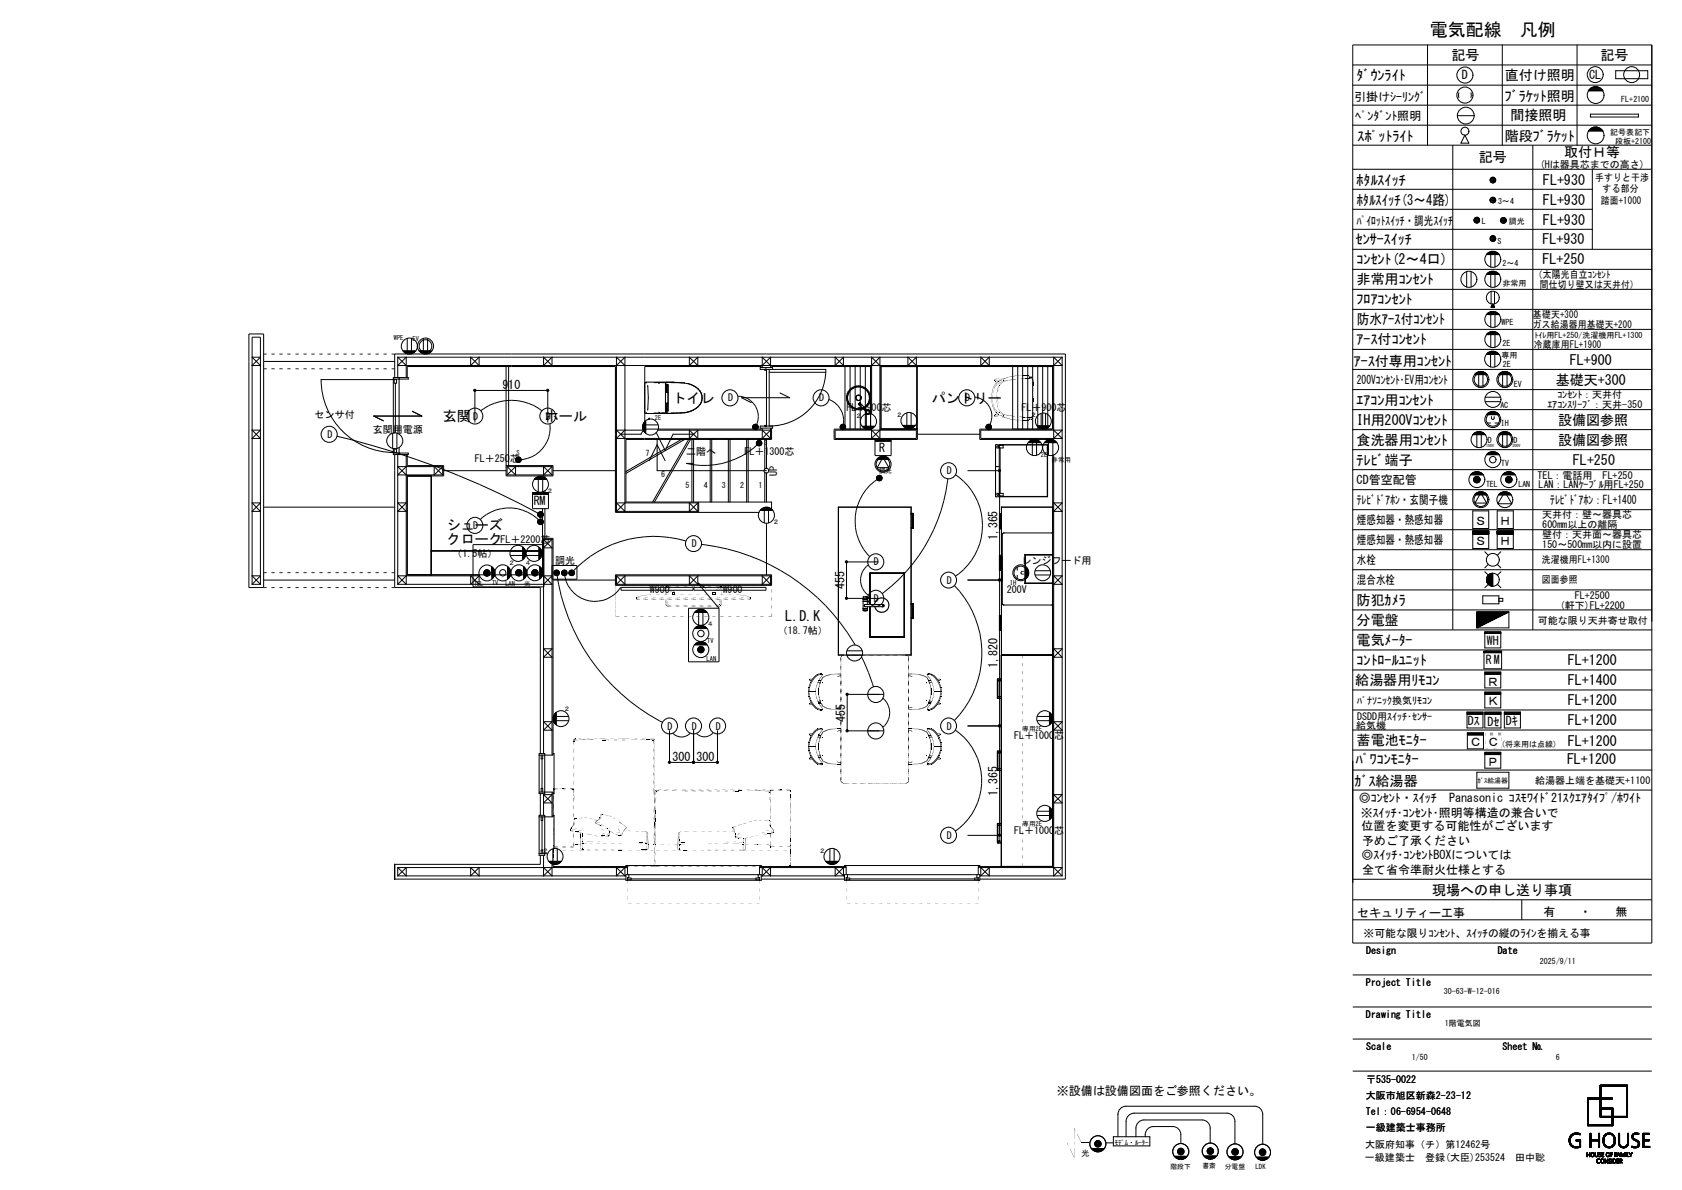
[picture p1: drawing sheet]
<svg xmlns="http://www.w3.org/2000/svg" width="420mm" height="297mm" viewBox="0 0 420 297" stroke-linecap="round" stroke-linejoin="round" font-family="sans-serif">
<defs><g id="words">
<text font-size="4.5" x="357" y="8.9">電気配線　凡例</text>
<g font-size="3.5">
<text x="362.4" y="15">記号</text>
<text x="399.6" y="15">記号</text>
<text x="338.8" y="20">ﾀﾞｳﾝﾗｲﾄ</text>
<text x="375.7" y="20">直付け照明</text>
<text x="375.8" y="25.2">ﾌﾞﾗｹｯﾄ照明</text>
<text x="377.1" y="29.8">間接照明</text>
<text x="339" y="35.3">ｽﾎﾟｯﾄﾗｲﾄ</text>
<text x="375.8" y="35.1">階段ﾌﾞﾗｹｯﾄ</text>
<text x="369.2" y="40.5">記号</text>
<text x="390.6" y="39.3">取付Ｈ等</text>
<text x="338.8" y="46.2">ﾎﾀﾙｽｲｯﾁ</text>
<text x="385.3" y="46.2">FL+930</text>
<text x="338.8" y="51.2">ﾎﾀﾙｽｲｯﾁ(3～4路)</text>
<text x="385.3" y="51.2">FL+930</text>
<text x="385.3" y="56.2">FL+930</text>
<text x="338.5" y="60.9">ｾﾝｻｰｽｲｯﾁ</text>
<text x="338.8" y="66">ｺﾝｾﾝﾄ(2～4口)</text>
<text x="385.1" y="65.8">FL+250</text>
<text x="385.1" y="60.8">FL+930</text>
<text x="338.8" y="71">非常用ｺﾝｾﾝﾄ</text>
<text x="338.8" y="76">ﾌﾛｱｺﾝｾﾝﾄ</text>
<text x="338.8" y="81">防水ｱｰｽ付ｺﾝｾﾝﾄ</text>
<text x="338.8" y="86">ｱｰｽ付ｺﾝｾﾝﾄ</text>
<text x="338.1" y="91.2">ｱｰｽ付専用ｺﾝｾﾝﾄ</text>
<text x="388.5" y="96">基礎天+300</text>
<text x="392" y="91">FL+900</text>
<text x="167.9" y="100.5">トイレ</text>
<text x="232.7" y="100.5">パントリー</text>
<text x="338.8" y="101">ｴｱｺﾝ用ｺﾝｾﾝﾄ</text>
<text x="110.5" y="105.1">玄関</text>
<text x="136.1" y="105.1">ホール</text>
<text x="338.8" y="106">IH用200Vｺﾝｾﾝﾄ</text>
<text x="389" y="106.1">設備図参照</text>
<text x="338.8" y="111">食洗器用ｺﾝｾﾝﾄ</text>
<text x="389" y="111.1">設備図参照</text>
<text x="338.8" y="116">ﾃﾚﾋﾞ端子</text>
<text x="392.8" y="116">FL+250</text>
<text x="111.6" y="132.4">シューズ</text>
<text x="111.6" y="135.9">クローク</text>
<text x="196.1" y="155.1">L.D.K</text>
<text x="338.8" y="151">防犯ｶﾒﾗ</text>
<text x="338.8" y="156">分電盤</text>
<text x="338.8" y="161">電気ﾒｰﾀｰ</text>
<text x="338.8" y="166">ｺﾝﾄﾛｰﾙﾕﾆｯﾄ</text>
<text x="391.5" y="166">FL+1200</text>
<text x="338.4" y="170.9">給湯器用ﾘﾓｺﾝ</text>
<text x="391.5" y="171">FL+1400</text>
<text x="391.5" y="176">FL+1200</text>
<text x="338.8" y="186">蓄電池ﾓﾆﾀｰ</text>
<text x="391.5" y="181">FL+1200</text>
<text x="338.5" y="190.7">ﾊﾟﾜｺﾝﾓﾆﾀｰ</text>
<text x="391.3" y="190.7">FL+1200</text>
<text x="391.5" y="186.1">FL+1200</text>
<text x="338.2" y="196.2">ｶﾞｽ給湯器</text>
<text x="357.6" y="223.3">現場への申し送り事項</text>
</g>
<g font-size="3">
<text x="365" y="19.8">D</text>
<text x="396.8" y="19.7">CL</text>
<text x="338.1" y="25.1">引掛けｼｰﾘﾝｸﾞ</text>
<text x="338.4" y="29.9">ﾍﾟﾝﾀﾞﾝﾄ照明</text>
<text x="338.8" y="56.1">ﾊﾟｲﾛｯﾄｽｲｯﾁ・調光ｽｲｯﾁ</text>
<text x="338.8" y="95.8">200Vｺﾝｾﾝﾄ･EV用ｺﾝｾﾝﾄ</text>
<text x="125.4" y="97">910</text>
<text x="219.5" y="112.8">R</text>
<text x="338.8" y="120.8">CD管空配管</text>
<text x="338.8" y="125.8">ﾃﾚﾋﾞﾄﾞｱﾎﾝ・玄関子機</text>
<text x="387.1" y="125.8">ﾃﾚﾋﾞﾄﾞｱﾎﾝ：FL+1400</text>
<text x="133.3" y="126">RM</text>
<text x="338.8" y="130.8">煙感知器・熱感知器</text>
<text x="368.3" y="131">Ｓ</text>
<text x="374.4" y="131">Ｈ</text>
<text x="249.1" y="134.9" transform="rotate(-90 249.1 134.9)">1,365</text>
<text x="338.8" y="135.8">煙感知器・熱感知器</text>
<text x="368.3" y="136">Ｓ</text>
<text x="374.4" y="136">Ｈ</text>
<text x="338.8" y="140.8">水栓</text>
<text x="210.9" y="147" transform="rotate(-90 210.9 147)">455</text>
<text x="338.8" y="145.8">混合水栓</text>
<text x="371.3" y="161">WH</text>
<text x="249.1" y="166.7" transform="rotate(-90 249.1 166.7)">1,820</text>
<text x="371" y="165.8">RM</text>
<text x="371.3" y="171.1">Ｒ</text>
<text x="371.3" y="176.1">Ｋ</text>
<text x="211" y="180.1" transform="rotate(-90 211 180.1)">455</text>
<text x="366.5" y="181.1">Dｽ</text>
<text x="371.4" y="181.1">Dｾ</text>
<text x="376" y="181">Dｷ</text>
<text x="167.9" y="189.9">300</text>
<text x="173.9" y="189.9">300</text>
<text x="366.9" y="186.3">Ｃ</text>
<text x="371.3" y="191.1">Ｐ</text>
<text x="371.3" y="186.3">Ｃ</text>
<text x="249.1" y="198.6" transform="rotate(-90 249.1 198.6)">1,365</text>
<text x="339.3" y="200.2">◎ｺﾝｾﾝﾄ・ｽｲｯﾁ　Panasonic ｺｽﾓﾜｲﾄﾞ21ｽｸｴｱﾀｲﾌﾟ/ﾎﾜｲﾄ</text>
<text x="339.8" y="203.9">※ｽｲｯﾁ･ｺﾝｾﾝﾄ･照明等構造の兼合いで</text>
<text x="339.9" y="207.3">位置を変更する可能性がございます</text>
<text x="339.9" y="214.5">◎ｽｲｯﾁ･ｺﾝｾﾝﾄBOXについては</text>
<text x="340.1" y="210.9">予めご了承ください</text>
<text x="340.1" y="218.1">全て省令準耐火仕様とする</text>
<text x="338.9" y="228.8">セキュリティー工事</text>
<text x="385.4" y="228.6">有　　・　　無</text>
<text x="263.9" y="273.3">※設備は設備図面をご参照ください。</text>
</g>
<text font-size="2.7" x="340.5" y="233.8">※可能な限りｺﾝｾﾝﾄ、ｽｲｯﾁの縦のﾗｲﾝを揃える事</text>
<g font-size="2.5">
<text x="384.5" y="41.9">(Hは器具芯までの高さ)</text>
<text x="398.3" y="45.1">手すりと干渉</text>
<text x="400.2" y="47.9">する部分</text>
<text x="399.8" y="50.8">踏面+1000</text>
<text x="383" y="69.5">（太陽光自立ｺﾝｾﾝﾄ</text>
<text x="384.5" y="71.8">間仕切り壁又は天井付）</text>
<text x="382.7" y="81.8">ガス給湯器用基礎天+200</text>
<text x="382.8" y="79.4">基礎天+300</text>
<text x="383" y="86.9">冷蔵庫用FL+1900</text>
<text x="181.8" y="100.2">D</text>
<text x="204.6" y="100.2">D</text>
<text x="241" y="100.2">D</text>
<text x="386.4" y="101.9">ｴｱｺﾝｽﾘｰﾌﾞ：天井-350</text>
<text x="388.9" y="99.4">ｺﾝｾﾝﾄ：天井付</text>
<text x="78.5" y="104.4">センサ付</text>
<text x="118.1" y="104.7">D</text>
<text x="136.3" y="104.7">D</text>
<text x="211.4" y="102.6">FL</text>
<text x="213.9" y="102.6">＋</text>
<text x="216.4" y="102.6">900</text>
<text x="220.1" y="102.6">芯</text>
<text x="255.1" y="102.6">FL＋900</text>
<text x="263.8" y="102.6">芯</text>
<text x="81.7" y="109.3">D</text>
<text x="93.1" y="108">玄関用電源</text>
<text x="171.4" y="113.5">二階へ</text>
<text x="185.9" y="113.5">FL＋1300芯</text>
<text x="118.6" y="115.3">FL＋250</text>
<text x="127.3" y="115.3">芯</text>
<text x="194.1" y="118.7" transform="rotate(-90 194.1 118.7)">UP</text>
<text x="236.4" y="118.4">D</text>
<text x="383.9" y="119.5">TEL：電話用　FL+250</text>
<text x="384.2" y="121.8">LAN：LANｹｰﾌﾞﾙ用FL+250</text>
<text x="385.1" y="129.4">天井付：壁～器具芯</text>
<text x="385.1" y="131.9">600mm以上の離隔</text>
<text x="118.1" y="132">D</text>
<text x="125" y="135.6">FL＋2200芯</text>
<text x="172.7" y="136.6">D</text>
<text x="385.1" y="136.9">150～500mm以内に設置</text>
<text x="385.1" y="134.4">壁付：天井面～器具芯</text>
<text x="112.9" y="139.1">（1.5帖）</text>
<text x="138.6" y="140.8">調光</text>
<text x="218.2" y="141.1">D</text>
<text x="255.1" y="140.8">レンジフード用</text>
<text x="382.7" y="140.6">洗濯機用FL+1300</text>
<text x="162.3" y="148.1">W900</text>
<text x="180.5" y="148.1">W900</text>
<text x="236.4" y="145.7">D</text>
<text x="251.4" y="148.1">200V</text>
<text x="382.7" y="145.6">図面参照</text>
<text x="393.2" y="149.4">FL+2500</text>
<text x="218.2" y="150.2">D</text>
<text x="384" y="155.8">可能な限り天井寄せ取付</text>
<text x="389.5" y="151.9">(軒下)FL+2200</text>
<text x="194.2" y="158.3">（18.7帖）</text>
<text x="338.9" y="179.6">DSDD用ｽｲｯﾁ･ｾﾝｻｰ</text>
<text x="338.9" y="175.6">ﾊﾟﾅｿﾆｯｸ換気ﾘﾓｺﾝ</text>
<text x="166.7" y="182.1">D</text>
<text x="172.7" y="182.1">D</text>
<text x="178.7" y="182.1">D</text>
<text x="236.4" y="182.1">D</text>
<text x="253.2" y="184.5">FL＋1000</text>
<text x="263.2" y="184.5">芯</text>
<text x="338.7" y="181.9">給気機</text>
<text x="383.3" y="195.7">給湯器上端を基礎天+1100</text>
<text x="236.4" y="209.4">D</text>
<text x="253.2" y="208.2">FL＋1000</text>
<text x="263.2" y="208.2">芯</text>
<text x="341.1" y="238.1">Design</text>
<text x="374" y="238.1">Date</text>
<text x="341.1" y="246.1">Project Title</text>
<text x="341.1" y="254.1">Drawing Title</text>
<text x="341.1" y="262.1">Scale</text>
<text x="375.2" y="262.1">Sheet №</text>
<text x="341" y="274.2">大阪市旭区新森2-23-12</text>
<text x="341.1" y="270.2">〒535-0022</text>
<text x="341.1" y="278.2">Tel：06-6954-0648</text>
<text x="340.9" y="286.6">大阪府知事（チ）第12462号</text>
<text x="341.1" y="282.2">一級建築士事務所</text>
<text x="340.8" y="289.8">一級建築士　登録(大臣)253524　田中聡</text>
</g>
<g font-size="2">
<text x="404.8" y="25.6">FL+2100</text>
<text x="402.1" y="33.7">記号表記下</text>
<text x="403.3" y="35.9">段板+2100</text>
<text x="374.1" y="50.9">3～4</text>
<text x="370" y="55.9">L</text>
<text x="376.8" y="55.8">調光</text>
<text x="373.9" y="60.9">S</text>
<text x="375.2" y="71.3">非常用</text>
<text x="375.2" y="66.3">2～4</text>
<text x="374.9" y="81.2">WPE</text>
<text x="374.9" y="89.3">専用</text>
<text x="375.2" y="86.3">2E</text>
<text x="383.2" y="84.3">ﾄｲﾚ用FL+250/洗濯機用FL+1300</text>
<text x="375.2" y="91.7">2E</text>
<text x="374.6" y="101.7">AC</text>
<text x="378" y="96.6">EV</text>
<text x="374.8" y="106.3">IH</text>
<text x="161.2" y="113.7">7</text>
<text x="371.5" y="110.4">D</text>
<text x="378" y="110.4">D</text>
<text x="165.1" y="119.1">6</text>
<text x="374.8" y="116.4">TV</text>
<text x="171.2" y="121.8">5</text>
<text x="175.7" y="121.8">4</text>
<text x="180.3" y="121.8">3</text>
<text x="184.8" y="121.8">2</text>
<text x="189.4" y="121.8">1</text>
<text x="371.1" y="121.6">TEL</text>
<text x="379.1" y="121.6">LAN</text>
<text x="374.8" y="186.6">(将来用は点線)</text>
<text x="384.5" y="240.7">2025/9/11</text>
<text x="360.5" y="248.1">30-63-W-12-016</text>
<text x="360.8" y="256.2">1階電気図</text>
<text x="352.5" y="264.7">1/50</text>
<text x="388.5" y="264.7">6</text>
<text x="270.1" y="288.5">光</text>
</g>
<g font-size="1.7">
<text x="368.9" y="195.3">ｶﾞｽ給湯器</text>
<text x="278.3" y="285.8">ﾓﾃﾞﾑ・ﾙｰﾀｰ</text>
<text x="292.3" y="291.7">階段下</text>
<text x="300.2" y="291.6">書斎</text>
<text x="305.8" y="291.8">分電盤</text>
<text x="313.5" y="291.9">LDK</text>
</g>
<g font-size="1.6">
<text x="98.3" y="84.8">WPE</text>
<text x="103" y="85">EV</text>
<text x="163.5" y="104.7">2E</text>
<text x="213.7" y="104.2">２</text>
<text x="223.8" y="104.1">２</text>
<text x="257.3" y="104.1">２</text>
<text x="129" y="113.7">S</text>
<text x="190.8" y="111.2">3</text>
<text x="219.5" y="118.2">調光</text>
<text x="259.9" y="114.2">2E</text>
<text x="262.6" y="115.2">非常用</text>
<text x="136.6" y="123">２</text>
<text x="193" y="130.7">２</text>
<text x="127" y="141.1">２</text>
<text x="131" y="141.1">４</text>
<text x="118.4" y="146.3">TEL</text>
<text x="122.9" y="146">TV</text>
<text x="126.2" y="146.2">LAN</text>
<text x="130.9" y="146.2">光</text>
<text x="252.2" y="146">IH</text>
<text x="176.6" y="156.2">４</text>
<text x="176.6" y="160.6">TV</text>
<text x="176.4" y="164.9">LAN</text>
<text x="140.8" y="177.5">２</text>
<text x="255.4" y="182.4">専用2E</text>
<text x="255.4" y="206">専用2E</text>
<text x="135.4" y="212.8">２</text>
<text x="204.6" y="212.8">２</text>
</g>
<g font-size="1">
<text x="371.1" y="111.7">100V</text>
<text x="377.7" y="111.5">200V</text>
</g>
</g></defs>
<g fill="none" stroke="#000" stroke-width=".25">
<path d="M337.8 11.2h74.7v224.2h-74.7zM337.8 16.2h74.7M356.4 11.2v25M375.1 11.2v25M393.8 11.2v25M403.4 17.7h8v1.9h-8zM337.8 21.3h74.7M337.8 26.2h74.7M337.8 31.2h74.7M337.8 36.2h74.7M362.8 36.2v121M363.9 28.9h4.2"/>
<path d="M364.3 23.2v1.1M365.8 33.7l1 2h-2zM367.3 23.2v1.1M382.7 36.2v121M396.6 22.7h3.7a2.11 2.11 0 0 0-3.7 0M396.6 32.7h3.7M396.6 32.8a2.11 2.11 0 0 1 3.7 0M396.7 22.6h3.4M396.7 32.6h3.4M396.8 22.4h3.2M396.8 32.5h3.2M396.9 22.3h3"/>
<path d="M396.9 32.3h3M397.1 22.1h2.7M397.1 32.2h2.7M397.1 28.5h12v.7h-12zM397.3 22h2.3M397.3 32h2.3M397.5 21.8h1.8M397.5 31.9h1.8M397.9 21.7h1M397.9 31.7h1M337.8 42.2h74.7M337.8 47.2h59.8"/>
<path d="M337.8 52.2h59.8M337.8 57.2h59.8M368 54.9h1.4M368.1 55.1h1.3M368.1 54.8h1.3M368.1 55.2h1.3M368.1 54.7h1.3M368.2 55.4h1.1M368.2 54.5h1.1M368.3 55.5h.9M368.3 54.4h.9M372.1 49.8h1.3"/>
<path d="M372.1 50h1.4M372.1 50.1h1.3M372.1 49.7h1.3M372.1 50.2h1.3M372.2 49.5h1.1M372.2 50.4h1.1M372.2 44.5v.9M372.2 59.1v.8M372.3 49.4h.9M372.3 50.5h.9M372.3 44.4v1.1M372.3 59v1.1"/>
<path d="M372.5 44.3v1.3M372.5 58.9v1.3M372.6 44.3v1.3M372.6 58.8v1.4M372.7 44.2v1.4M372.7 58.8v1.4M372.9 44.3v1.3M372.9 58.8v1.4M373 44.3v1.3M373 58.9v1.3M373.2 44.4v1.1M373.2 59v1.1"/>
<path d="M373.3 44.5v.9M373.3 59.1v.8M374.7 55h1.4M374.7 55.2h1.4M374.7 54.9h1.4M374.7 55.3h1.3M374.7 54.7h1.3M374.8 55.4h1.2M374.8 54.6h1.2M374.9 55.6h.9M374.9 54.4h.9M397.6 42.2v20"/>
<path d="M337.8 62.2h74.7M337.8 77.2h74.7M337.8 72.2h74.7M337.8 67.2h74.7M366.2 67.8v3.8M367.3 67.8v3.8M371.1 63.5h3.3M371.1 78.5h3.3M371.1 68.5h3.3M371.2 63.5h3.1M371.2 78.5h3.1M371.3 63.4h3"/>
<path d="M371.3 78.4h3M371.3 68.4h3M371.3 63.4h2.9M371.3 78.4h2.9M371.3 63.3h2.8M371.3 78.3h2.8M371.3 68.3h2.8M371.4 63.2h2.7M371.4 78.2h2.7M371.4 68.2h2.7M371.5 63.2h2.5M371.5 68.2h2.5"/>
<path d="M371.6 63.1h2.3M371.6 78.1h2.3M371.6 68.1h2.3M371.6 63h2.2M371.8 63h2M371.8 78h2M371.8 67.9h2M371.9 62.9h1.7M371.9 77.9h1.7M372 62.9h1.5M372 67.9h1.5M372.2 62.8h1.1"/>
<path d="M372.2 77.8h1.1M372.2 67.8h1.1M372.2 63.5v3.2M372.2 68.5v3.1M372.2 78.5v3.2M372.3 72.8v3.1M372.4 76.6v.1M372.4 62.7h.7M372.4 67.7h.7M372.4 76.4v.3M372.5 76.3v.4M372.6 76.2v.5"/>
<path d="M372.6 76.1v.6M372.7 76v.7M372.7 75.9v.8M372.7 75.9l.5 .8h-.9zM372.8 75.9v.8M372.8 76v.7M372.9 76.2v.5M373 76.2v.5M373 76.4v.3M373.1 76.5v.2M373.2 72.8v3.1M373.2 76.6v.1"/>
<path d="M373.3 63.5v3.2M373.3 68.5v3.1M373.3 78.5v3.2M62.1 83.4h3.7v63.2h-3.7zM62.9 89.2h2.1l-2.1 2h2.1zM65.8 90.2h32.8M98.2 94.6h3.7v-.4h-3.7v13.9M98.4 94.7v.9h.6v-.9h-18.8a18.2 18.2 0 0 0 18.2 18.2M98.6 94.2v-5.9h167.4v131.1h-21.4M98.7 95.6v12.4M99.3 89.2v5M99.3 89.2h165.9"/>
<path d="M99.3 89.2l2.1 2M99.7 94.2v14.1M100.6 87.6h3.2M100.8 87.8h2.9M100.9 87.9h2.6M101.1 88.1h2.2M101.3 88.2h1.8M101.4 94.2v-5l-2.1 2h165.9l-2.1-2v20.7M101.6 88.3h1.2M101.7 94.2v-2.7h52v36.4h35.8M101.7 84.5v3.1M102.7 84.5v3.1"/>
<path d="M104.6 87.6h3.2M104.7 87.6h3.1M104.8 87.8h2.9M104.9 87.9h2.7M105 87.9h2.5M105.2 88.1h2.2M105.4 88.2h1.7M105.7 88.3h1.1M105.7 84.5v3.1M106.8 84.5v3.1M117.5 89.2v2l2.1-2v2zM126.4 91.5v27.3h11.7v-2.6h-11.7"/>
<path d="M127 91.5v24.7M135.7 89.2v2l2.1-2v2zM153.9 91.2l2.1-2v38.4l-2.1-2.1h20.3M156 91.2l-2.1-2v38.4M161.4 95.5l.1 .1M161.7 96.2l.2 3.1-.2 3.1M164.7 95.6l-.2 .1M165.3 95.5h-2M165.3 95.5h1.3M166.1 95.5v7.6M166.2 96h.6M166.3 95.5h-.1"/>
<path d="M166.3 95.5h4.6M166.3 95.5l-.1 .5M166.5 98v-1.9h.3v6.4h-.3v-1.9M166.5 98h.3M166.5 95.4l-.2 .1M166.6 96.1v1.7M166.8 96.1v6.4M167.6 95.5l4.2 .3M168.2 95.4h-6.8l-.4 .2M171.8 95.7l2 1M172.1 89.2v2l2.1-2v2zM172.6 96l1.7 1.1"/>
<path d="M174.3 97.1a3 3 0 0 1 .5 3.9M174.8 97.5a2.84 2.84 0 0 1 0 3.5M184.2 98.9a5.1 5.1 0 0 1 4.7 7.1M190.1 91.7v-.2h-29.1v16.4M190.3 91.2l2.1-2v2.5M191 92.2v.2h.4M191.4 92.2v14.1M192.1 92.2v14.1a14.1 14.1 0 0 0 14.1-14.1M192.1 92.9h14.1M192.4 91.2l-2.1-2v2.5M192.7 91.7v-.2h24.7v15.6M192.9 92.2v-.5h-3.1v.5h16.4"/>
<path d="M194.8 98.1l2.4 1.2h-12l2.4 1.2M207 99.7a5.8 5.8 0 0 1 3.6 6.2M208.5 89.2l2.1 2v-2l-2.1 2zM211 91.5v15.6M211.6 99.3l.1 .5M212.2 97.5a2.79 2.79 0 0 1 4.8 .8M212.2 97.5l-.6 1.3M212.3 97.5a2.78 2.78 0 0 1 4.7 .8M212.3 97.5a2.62 2.62 0 0 0 0 3.5M212.3 91.5v15.6M213.5 91.5v15.6M214.8 91.5v15.6"/>
<path d="M215 99.1a.68 .68 0 0 0-1-.3 .68 .68 0 0 0 0 1 .68 .68 0 0 0 1-.3M215 99.1v.4M216.1 91.5v15.6M217 98.3l.1 1-.1 .9M217 98.3l.2 1-.2 .9M217.6 91.2l2.1-2v20.2l-2.1-2M219.7 91.2l-2.1-2v14.1M226.7 89.2v2l2.1-2v2zM228.9 91.5v15.6M228.9 91.5h.1M229 91.5v15.6h-9M243.4 99.1a4.8 4.8 0 0 1 3.8 6.9"/>
<path d="M244.9 89.2v2l2.1-2v2zM252.9 91.5v15.6M254.1 91.5v15.6M255.4 91.5v15.6M256.6 91.5v15.6M257.9 91.5v15.6M259.1 91.5v15.6M260.3 91.5v15.6M261.6 91.5v15.6M265.2 89.2v129.4M265.2 89.2l-2.1 2M337.8 82.2h74.7"/>
<path d="M337.8 87.2h74.7M337.8 97.2h74.7M337.8 92.2h74.7M368.2 93.5h3.1M368.3 93.3h2.9M368.4 93.2h2.7M368.6 93.1h2.3M368.8 93h2M368.9 92.9h1.7M369 92.9h1.5M369.2 92.8h1.1M369.2 93.5v3.1"/>
<path d="M369.4 92.8h.7M370.3 93.5v3.1M370.8 99.1h3.9M371.1 83.5h3.3M371.1 88.5h3.2M371.2 83.5h3.1M371.2 88.4h3.1M371.2 88.3h3M371.3 83.4h3M371.3 83.4h2.9M371.3 88.2h2.8M371.4 83.2h2.7"/>
<path d="M371.5 88.1h2.5M371.6 83.1h2.3M371.6 88h2.2M371.8 83h2M371.8 87.9h1.8M372 87.8h1.5M372 82.9h1.5M372.2 82.8h1.1M372.2 88.5v3.1M372.2 83.5v3.2M372.4 87.7h.6M373.3 88.5v3.1"/>
<path d="M373.3 83.5v3.2M374.1 93.5h3.3M374.2 93.5h3.1M374.3 93.3h2.9M374.4 93.2h2.7M374.6 93.1h2.3M374.7 93h2.1M374.9 92.9h1.7M375 92.9h1.5M375.2 92.8h1.1M375.2 93.5v3.1M375.4 92.8h.7"/>
<path d="M376.3 93.5v3.1M62.9 107.4h2.1l-2.1 2h2.1zM84.1 108.9a203.3 203.3 0 0 1 50.3 19.2M98 108.1v3.9M98.2 112v1.5h3.7v-.4h-3.7M98.4 112.1h.6v.8h-.6zM98.6 113.5v33.1h36.3v41.5M98.7 112v.1M99.1 108.1v3.9M99.3 113.5v32.3M99.7 111.7v1.8M101.4 116.5l-2.1 2h11.2"/>
<path d="M101.4 113.5v32.3l-2.1-2.1h20.4M101.7 113.5v2.7h9.1v2.6h-9.1v24.7h33.8M103 102.7l2.3 1.1h-12l2.4 1.2M107.7 118.8v24.7M110.5 116.5h-11.2l2.1 2M110.5 116.5l-2.1 2v-2l2.1 2M110.5 116.5v2M110.8 117.5h15.6M118.6 105.5v-8h18.2v8M120.1 102.5a12.5 12.5 0 0 1 15.2 0M126.6 118.5h11.2M126.6 116.5h11.2"/>
<path d="M126.6 116.5v2M126.6 116.5l2.1 2v-2l-2.1 2M129.3 114.6h.3v.3h-.3zM129.4 114.7l.2 .2zM129.4 114.7l.1 .1zM133.3 119.6h3.3M133.4 119.5h3.1M133.5 119.5h2.9M133.6 119.4h2.8M133.6 119.4h2.7M133.7 119.3h2.5M133.8 119.3h2.3"/>
<path d="M133.9 119.2h2.2M133.9 119.1h2.1M134.1 119h1.7M134.2 119h1.5M134.4 119.6v3.2M134.6 118.9h.7M135.5 118.8v.1M135.5 119.6v3.2M136.1 118.8v.4M137.3 105.8a8 8 0 0 1-7.2 8.9M137.8 116.5l-2.1 2v-2l2.1 2M137.8 116.5v2"/>
<path d="M138.1 117.5h15.6M156 107.4l-2.1 2h38.5M160.4 106.3v.6M160.6 107.4h-6.7l2.1 2M160.6 105.8v1.5M160.6 107.4l-.5 1h-5.1M160.7 105.6v2M160.8 105.4v2.3M160.9 105.3v2.5M161 105.2v2.7M161.1 105.1v2.9M161.1 105.1v3"/>
<path d="M161.2 105v3.1M161.2 107.1h27M161.2 105v3.2M161.2 106h3.2M161.5 103h-.1M162.1 115l2-4 2 4M162.2 104.6l-.1-.2-.1 .2M163.3 103.1h2.8M163.9 107.9l2.2 4.5 2-4h5.1M164.1 109.7v7.8h27.3M164.5 102.9l.2 .1M165.9 112.1l-9.6 5.6"/>
<path d="M166.2 102.6l.1 .5M166.2 102.6h.6M166.3 103.1h.2M166.3 103.1l.3 .1M166.5 100.6h.3M166.6 103l-.5 .1M166.6 103.1h.2M166.6 100.8v1.7M166.8 102.6h-.6M166.8 100.6h-.3M168.2 103.2h-.1M170.1 109.7l-3.8 2.2"/>
<path d="M170.9 109.7l-14.6 8.5M171.8 102.8l-4.2 .3M172 109.7l-9.1 15.6M172.1 107.4v2l2.1-2v2zM172.4 109.7l-9 15.6M172.6 102.6l-1.7 .4-2.7 .2h-6.8l-.4-.2M172.8 109.7v15.6M173.2 109.7v15.6M174.3 101.5l-1.1 .8M174.3 101.5l-1.7 1.1M174.8 101l-.5 .5M177.3 109.7v15.6"/>
<path d="M177.7 109.7v15.6M181.9 109.7v15.6M182.3 109.7v15.6M186.4 109.7v15.6M186.8 109.7v15.6M188.5 106.4h.3v.3h-.3zM188.6 106.5h.1v.2h-.1zM188.6 106.5l.1 .2zM189 111a19.5 19.5 0 0 1-17.6 4.7h1.8M189.4 110.4h.3v.4h-.3zM189.5 110.5h.2v.2h-.2zM189.5 110.5l.1 .2z"/>
<path d="M189.5 110.6l.1 .1zM189.8 106.3h1.3v.2l1.8-.2v.5h-3.1zM190.1 106.8v.3h-1M190.3 106.8v2.6l2.1-2h-28.1M190.3 107.4l2.1 2M191 109.7v7.4M191 117.9v7.4M191.4 109.7v7.2M191.4 118.1v7.2M191.4 106.2h-.4v.1M192.4 106.8v2.6M192.7 106.8v2.9h-36.4v15.6h36.4v1.8"/>
<path d="M208.5 107.4h20.3v2h-20.3zM210 107.1h-1.7v2.6h20.8v-2.6h-9.1v-15.6h42.8v15.6h-15.5M210.3 106.4h.3v.3h-.3zM210.4 106.5h.2v.2h-.2zM210.4 106.5l.1 .2zM210.4 106.5l.1 .1zM210.9 107.1h6.5M211.8 100.2l.4 .9M212.2 101.1a2.73 2.73 0 0 0 3.2 .8M212.3 101l.7 .6 .9 .4 1.4-.1M214.4 100.8v.1M214.4 100.9l.1 .1"/>
<path d="M214.5 101l1.8 1.8M214.8 100.6l1.9 1.9M214.8 100.6l-.4 .2M214.8 100.6l-.4 .3M214.8 100.7v.1M214.8 100.7l-.3 .3M215.3 106.4h3.1M215.3 106.5h3.1M215.4 106.6h2.9M215.4 106.6h2.8M215.5 106.7h2.7M215.6 106.7h2.5"/>
<path d="M215.6 101.9l.8 .8M215.6 101.9l.9 .6M215.7 101.9l.7 .7M215.7 106.8h2.2M215.9 107h1.8M216 101.8a3 3 0 0 0-.2-5.1 3 3 0 0 0-4.5 2.5 3 3 0 0 0 4.2 2.9M216.2 102.7l.1 .6M216.3 103.3v3.1M216.4 102.6l.3-.2 .3 .2 .1 .4a.42 .42 0 0 1-.6 .2 .42 .42 0 0 1-.1-.6zM216.5 102.4a.54 .54 0 0 1 .7 .6 .54 .54 0 0 1-.9 .3M217 100.2l-.5 .8-.7 .6M217 100.2l-.5 .9-.6 .6"/>
<path d="M217.6 107v2.4l2.1-2M218.5 110h4M218.5 109.9h4M218.5 109.7h4M218.5 110.1h4M218.5 109.8h4M218.5 109.7v4h4v-4M218.9 114.6h3.2M219 119.7a12.5 12.5 0 0 0-1.8 19.2M219 114.6h3M219 114.5h3M219.1 114.4h2.8"/>
<path d="M219.2 114.3h2.6M219.2 114.3h2.5M219.3 114.3h2.4M219.4 114.2h2.2M219.4 119.2h.3v.3h-.3zM219.5 119.2h.2v.2h-.2zM219.5 114.1h2M219.5 119.3l.1 .1zM219.6 114h1.8M219.8 114h1.4M219.9 113.9h1.2M220.2 113.9h.6"/>
<path d="M220.5 114.2l1.5 2.5h-3zM225.4 106.2h3.2M225.5 106.3h3M225.5 106.3h2.9M225.6 106.5h2.7M225.8 106.6h2.3M226 106.7h2M226.2 106.8h1.5M226.4 106.9h1.1M226.4 103v3.2M226.7 106.9h.6M227.5 103v3.2"/>
<path d="M229.1 108.4h15.5M236.7 119.5a41.8 41.8 0 0 1-16.4 28.7M238.6 118.5a15.2 15.2 0 0 1 0 25.3M241.6 117.5h8v91h-8M246.4 107.1h-1.8v2.6h17.7M246.7 106.4h.3v.3h-.3zM246.8 106.5h.2v.2h-.2zM246.8 106.5l.1 .2zM246.8 106.5l.1 .1zM248.6 116.5h.9M249.5 111.8h1v-.6h-1.2l-.4 .3v.3h.4v-.3h.2v12h-.2v-.4h-.4v.4l.4 .3h1.2v-.7h-1M249.5 111.2v-.2l-.9 .1v12.7l.1 .2h.8v-.2"/>
<path d="M249.5 111.1h.2M249.7 111h11.9M249.7 111.8v11.3M256.7 110.5h3.2M256.8 110.4h3M256.8 110.3h3M257 110.2h2.6M257.1 110.1h2.4M257.3 109.9h2M257.4 109.9h1.8M257.7 109.8h1.2M257.8 110.5v3.1"/>
<path d="M258.8 110.5v3.1M258.9 106.3h3.2M259 106.3h3.1M259.1 106.5h2.9M259.2 106.6h2.6M259.3 106.7h2.4M259.5 106.8h2M259.6 106.9h1.8M259.8 106.9h1.5M259.9 107h1.2M260 103.2v3.1M260.2 107.1h.7"/>
<path d="M260.7 110.5h3.2M260.8 110.4h3.1M260.9 110.3h2.9M261 110.2h2.7M261.1 103.2v3.1M261.2 110.1h2.3M261.3 109.9h2.1M261.5 109.9h1.7M261.5 111h-11.8v.2M261.5 111v13M261.5 111h.1M261.6 111v12.9"/>
<path d="M261.7 109.8h1.2M261.8 110.5v3.1M262.4 109.7l.4 .1M262.9 110.5l-.1 105.8h-18.5v2M263.1 113.5v105.1l2.1-2.1h-20.9M263.1 107.4l2.1 2h-20.3v-2h20.3l-2.1 2M337.8 102.2h74.7M337.8 117.2h74.7M337.8 112.2h74.7M337.8 107.2h74.7M367.2 118.5h3.2M367.2 118.4h3.1"/>
<path d="M367.3 118.4h2.9M367.4 118.3h2.8M367.4 118.2h2.7M367.5 118.2h2.5M367.6 118.1h2.4M367.7 118h2.2M367.7 108.5h3.2M367.7 118h2M367.9 117.9h1.8M367.9 108.3h2.9M368 119.9h1.5M368 119.8h1.5"/>
<path d="M368 119.8h1.6M368 119.7h1.6M368 119.6h1.5M368 119.5h1.5M368 117.9h1.5M368 119.4h1.5M368 108.2h2.7M368 108.2h2.6M368.1 119.3h1.3M368.1 119.2h1.3M368.1 108.1h2.4M368.2 117.8h1.2"/>
<path d="M368.2 119.2h1.1M368.2 108h2.2M368.3 119.1h1M368.3 108h2M368.3 119h.9M368.4 117.7h.7M368.4 107.9h1.8M368.5 119h.6M368.6 107.9h1.5M368.7 107.8h1.2M368.8 108.5v3.1M369 107.7h.7"/>
<path d="M369.9 108.5v3.1M370.8 100.2h3.9M371.1 113.5h3.3M371.1 103.5h3.3M371.2 113.5h3.1M371.2 103.5h3.1M371.3 113.3h2.9M371.3 105.6h.9M371.3 103.3h2.9M371.4 113.2h2.7M371.4 103.2h2.7M371.5 113.2h2.5"/>
<path d="M371.6 113.1h2.3M371.6 103.1h2.3M371.6 113h2.2M371.6 103h2.2M371.7 103h2.1M371.8 113h2M371.9 112.9h1.7M371.9 102.9h1.7M372 112.9h1.5M372 102.9h1.5M372.2 112.8h1.1M372.2 102.8h1.1"/>
<path d="M372.4 104l.1 .5 .2 .2 .3-.2 .1-.5M372.4 112.7h.7M372.4 102.7h.7M373.3 105.6h.9M374.1 108.5h3.3M374.2 108.5h3.1M374.3 108.3h2.9M374.4 108.2h2.7M374.5 108.2h2.5M374.6 108.1h2.3M374.6 108h2.3M374.7 108h2.1"/>
<path d="M374.9 107.9h1.7M375 107.9h1.5M375.2 118.5h3.1M375.2 107.8h1.1M375.2 108.5v3.1M375.2 118.4h3.1M375.3 118.4h2.9M375.4 118.3h2.8M375.4 118.2h2.7M375.4 107.7h.7M375.5 118.2h2.5M375.6 118.1h2.4"/>
<path d="M375.7 118.1h2.2M375.8 118h1.9M375.9 117.9h1.8M376 119.9h1.5M376 119.8h1.5M376 119.6h1.5M376 119.5h1.5M376 120h1.5M376 119.7h1.5M376 117.9h1.5M376 119.4h1.5M376.1 119.3h1.3"/>
<path d="M376.1 119.2h1.3M376.2 117.8h1.1M376.2 119.2h1.1M376.3 119.1h.9M376.3 108.5v3.1M376.3 119h.8M376.4 117.7h.7M376.5 119h.6M62.9 125.5h2.1l-2.1 2.1h2.1zM65.8 126.6h32.8M99.3 125.5h2.1l-2.1 2.1h2.1zM107.7 137.5h27.8"/>
<path d="M118.1 135.9h17.7v10.6h-17.7zM119.9 129.7a10.4 10.4 0 0 1 14.6 .1M127.4 137.6h3.1M127.4 138.6h3.1M130.5 136.5v3.2M130.6 136.6v3M130.8 136.7v2.8M130.8 136.8v2.6M130.9 136.9v2.4M131.1 137.1v2M131.2 137.4v1.5M131.3 137.8v.6"/>
<path d="M131.4 137.6h3.2M131.4 138.6h3.2M133 123.4h3.9M133 123.3h3.9M133 123.2h3.9M133 123.1h3.9M133 123h3.9M133 122.9h3.9v4.1h-3.9zM134.6 136.5v3.2M134.6 136.6v3.1M134.7 136.7v2.9M134.8 128.3h.3v.3h-.3z"/>
<path d="M134.8 130.1h.3v.3h-.3zM134.8 136.8v2.6M134.9 128.3h.2v.2h-.2zM134.9 130.1h.2v.3h-.2zM134.9 128.4l.1 .1zM134.9 130.2l.1 .1zM134.9 136.9v2.5M135 136.9v2.4M135 137v2.2M135.1 137.1v2M135.2 137.2v1.8M135.2 137.4v1.5"/>
<path d="M135.3 137.5v1.2M135.3 137.8v.6M135.5 122.8v.1M135.5 127v.9M135.5 128.9v.9M135.5 130.7v12.9M135.5 134.4h2.6v54.1h-3.5M135.7 134.6v53.5M135.7 134.6l2.1 2.1h-2.1l2.1-2.1M135.7 134.6h2.1M136.1 122.5v.4M136.1 127v7.4"/>
<path d="M137.8 134.6v53.9M153.9 127.6h20.3M156 125.5l-2.1 2.1M171.3 135a27.7 27.7 0 0 0-28.1 7.5M174.2 125.5l-2.1 2.1v-2.1l2.1 2.1M174.2 125.5v2.1M174.5 125.3v2.6M175.2 135.9a50.8 50.8 0 0 1 38.3 25.1M189.8 127.4h3.2M189.8 127.3h3.1M189.9 127.3h3M189.9 127.2h2.9"/>
<path d="M190 127.2h2.8M190 127.1h2.7M190.1 127h2.5M190.2 127h2.4M190.3 126.9h2.1M190.4 126.9h2M190.5 126.8h1.8M190.6 126.7h1.5M190.8 126.7h1.1M190.8 127.4v3.1M191.1 126.6h.6M191.4 130.6v12.9"/>
<path d="M191.9 127.4v3.1M227.5 128.1h.5v3.8h-.5M227.5 128.4h.3v3.3h-.3M227.5 128.4h.3M249.5 123.8h.2M249.6 132h.5M249.6 128.2h.1M249.6 138.6h.5M249.7 123.8v.2h11.8M249.7 123.9h11.9M249.8 128.4v3.3h.3M249.8 128.4h.3"/>
<path d="M250.1 138.8h-.3v3.4l.3-.1M250.1 128.2h-.5M256.1 138.4l-.1 .1M261.6 123.9l-.1 .1M262.8 138.5v7M262.8 133.2l-.2-.2h-12l-.3 .3 .1 17.6 .1 .1h12.2l.1-.2M262.8 138.5l-6.8-.1v7.2M262.8 126.6h-12.7v89.6M263.1 125.5h2.1l-2.1 2.1h2.1zM337.8 137.2h74.7M337.8 132.2h74.7M337.8 127.2h74.7"/>
<path d="M337.8 122.2h74.7M367.7 127.5h4v4.4h-4zM367.7 132.5h4v4.4h-4zM367.7 132.6h4M367.7 132.7h4M367.7 132.8h4M367.7 132.9h4M367.7 133h4M367.7 133.1h4M367.7 133.2h4M367.7 133.3h4M368 120h1.5"/>
<path d="M368 120.1h1.4M368.2 123.5h3.1M368.2 120.3h1.2M368.2 123.4h3.1M368.3 123.4h3M368.3 123.4h2.9M368.3 120.4h.9M368.3 123.3h2.8M368.4 120.4h.7M368.4 123.2h2.7M368.5 123.1h2.5M368.5 120.5h.5"/>
<path d="M368.6 123.1h2.3M368.7 123.1h2.1M368.8 123h2M368.9 122.9h1.7M369 122.9h1.5M369.2 122.8h1.1M369.4 122.7h.7M369.7 123l1.5 2.6h-2.9zM370.8 137.7l.8 .9M373.8 132.5h4.1v4.4h-4.1zM373.8 132.6h4.1M373.8 132.7h4.1"/>
<path d="M373.8 132.8h4.1M373.8 132.9h4.1M373.8 133h4.1M373.8 133.1h4.1M373.8 133.2h4.1M373.8 133.3h4.1M373.8 127.5h4.1v4.4h-4.1zM374.1 123.5h3.3M374.2 123.5h3.1M374.2 123.4h3.1M374.3 123.4h2.9M374.4 123.3h2.7"/>
<path d="M374.4 123.2h2.7M374.5 123.1h2.5M374.6 123.1h2.3M374.7 137.7l-.8 .9M374.7 123h2.1M374.9 122.9h1.7M375 122.9h1.5M375.2 122.8h1.1M375.8 122.7l1.7 3h-3.5zM376 120.1h1.4M376.1 120.3h1.3M376.3 120.4h.9"/>
<path d="M376.4 120.4h.7M376.5 120.5h.5M62.9 145.8h2.1M62.9 145.8l2.1-2.1h-2.1l2.1 2.1M62.9 145.8v-61.6h2.1v61.6M65.8 144.8h32.8M101.4 143.7l-2.1 2.1M117.5 143.7v2.1l2.1-2.1v2.1zM121.4 142.9h.3v.3h-.3zM121.4 142.8h.4v.4l-.4-.1zM121.5 142.9h.2v.2h-.2zM121.5 142.9l.2 .2z"/>
<path d="M121.6 143h.1M122.7 141.4l.2 3.1M122.8 141.4l.1 3.1M122.9 141.4l.1 3M122.9 141.5l.1 2.9M123 141.6l.1 2.7M123.1 141.7l.1 2.5M123.1 141.7l.1 2.4M123.2 141.8l.1 2.2M123.3 141.9l.1 2M123.4 142v1.8M123.4 142.2v1.5h.3"/>
<path d="M123.5 142.3v1.2M123.5 142.6l.1 .7M126.7 141.4v3.2M126.8 141.4v3.1M126.9 141.5v3M126.9 141.5v2.9M127 141.6v2.8M127 141.6v2.7M127.1 141.7v2.5M127.2 141.8v2.3M127.2 141.9v2.2M127.3 142v2"/>
<path d="M127.3 142.1v1.7M127.4 142.2v1.5h.3M127.5 142.4v1.2M127.5 142.7v.6M129.4 142.8h.3v.4h-.3zM129.4 142.9h.3v.2h-.3zM129.5 142.9l.1 .2zM129.5 142.9l.1 .1zM129.6 143h.1M130.8 141.4v3.2M130.8 141.4v3.1M130.9 141.5v2.9"/>
<path d="M131 141.6v2.7M131.1 141.7v2.5M131.1 141.8v2.3M131.2 141.9v2.2M131.3 142v2M131.4 142.1v1.7M131.4 142.2v1.5h.3M131.4 142.4v1.2M131.5 142.7v.6M133.4 142.8h.3v.3h-.3zM133.5 142.9l.2 .2zM133.5 142.9l.1 .1z"/>
<path d="M133.6 143h.1M134.7 141.4v3.2M134.8 141.4v3.1M134.9 141.4v3.1M135 141.6v2.8M135.1 141.7v2.5M135.2 141.9v2.2M135.3 142v2M135.3 142.1v1.7M135.4 142.2v1.5h2.4l-2.1 2.1M135.6 142.6v.7M135.7 143.7l2.1 2.1h-38.5"/>
<path d="M137.8 141.1h6.3v3.5h-6.3M138.1 144.8h15.6M138.8 142.8h.3v.3h-.3zM138.9 142.8h.2v.3h-.2zM138.9 142.9l.2 .2zM138.9 142.9l.2 .1zM139 142.9v.1zM139.1 143.6a49.6 49.6 0 0 0 26.3 36.7M140.8 142.8h.3v.3h-.3zM140.8 142.9l.2 .1zM140.9 142.9l.1 .1zM141 143.6a7.6 7.6 0 0 0 6 6.3 7.6 7.6 0 0 0 8-3.3"/>
<path d="M142.6 142.8h.3v.3h-.3zM142.7 142.9l.1 .1zM153.7 143.5h39v2.6h-39zM153.9 145.8h38.5M153.9 143.7h38.5M153.9 143.7l2.1 2.1v-2.1l-2.1 2.1M153.9 143.7v2.1M164 146.6h-8.9v.7h18v-.7h-9M171.9 151.8h7.6v13.4h-7.6zM172.1 143.7l2.1 2.1v-2.1l-2.1 2.1zM173.3 146.6h18v.7h-18zM173.4 152.9h3.2"/>
<path d="M173.4 156.9h3.2M173.4 152.8h3.2M173.5 152.7h3M173.5 156.8h3M173.5 156.7h2.9M173.5 152.7h2.9M173.6 156.7h2.8M173.6 152.6h2.8M173.7 156.6h2.6M173.7 152.6h2.6M173.7 156.5h2.5M173.7 152.5h2.5"/>
<path d="M173.8 156.5h2.4M173.8 152.4h2.4M173.9 156.4h2.2M173.9 152.4h2.2M174 156.4h2M174 152.3h2M174.1 156.3h1.8M174.1 152.3h1.8M174.2 156.3h1.6M174.2 145.5l5.3 6.3M174.3 145.5l1.9 1.3M174.4 156.2h1.2"/>
<path d="M174.4 152.1h1.2M174.5 152.9v3.1M174.7 156.1h.6M175.5 152.9v3.1M192.4 143.7l-2.1 2.1v-2.1l2.1 2.1M192.4 143.7v2.1M215.5 149.6v2.8h1.1v-1M215.5 151.9h1.1M215.5 150.1h1.1M215.5 149.6h1.1M215.6 149h1M215.6 149l-.1 .6"/>
<path d="M215.6 152.4h.1M215.7 149h-.1M215.7 152.4h.5M215.9 148.9l.6 .1M215.9 150.9h4.7l.2 .3-.2 .2h-4.7l-.1-.2zM216.4 152.4h-.1M216.4 149.3h.7M216.4 149.1h.7M216.6 149v.1M216.6 149.3v1.6M216.8 141a4.6 4.6 0 0 0 0 7.5M217.1 149.1h.1"/>
<path d="M217.1 149.2v.1M217.1 149.1v.2M217.2 150.9l.1-7.9 8.5 .1v15.9h-8.5l-.1-7.6M217.2 149.2l-.1 .1M217.2 151.4v7.6M217.2 159h8.6M217.2 158.9l.1 .1M217.2 158.8l.1 .2M217.2 158.9h.1M217.3 150.9v-7.8h8.5v15.9M217.3 143.1l-.1 .1M217.3 159h.1"/>
<path d="M217.3 143.1h.1M217.3 143l-.1 .1h8.6M217.4 143v.1M217.4 159h.1M217.4 143l-.1 .1M218.4 150.9a1.78 1.78 0 0 1 2.6-1.4 1.78 1.78 0 0 1 .2 2.9 1.78 1.78 0 0 1-2.8-1M219.4 140.3h-8v9.1h8M220.3 150.9l.2 .3-.2 .2M225.6 159h.1M225.6 143.1l.2 .1M225.7 158.9v.1M225.7 159h.1"/>
<path d="M225.7 143l.1 .2M225.8 143.2h.1M227.5 150.7l.5-.1v3.8h-.5M227.5 150.9h.3v3.3h-.3M238.3 146.2a24.1 24.1 0 0 1 0 33.6M241.6 144.8h8M249.6 153.6h.5M249.6 153.6h.1M249.6 157.4h.5M250.1 153.8h-.3v3.3h.3M250.1 142.3h-.5l.5 .1M254 141.5v.9"/>
<path d="M254 143.5v.9M255.6 142.6l-.5 .1-.2 .3 .2 .3h.5M256 145.5v.1M256 145.6h6.8M256 145.6h.1M256.1 141.4v3.2M256.1 141.4v3.1M256.2 141.4v3.1M256.2 141.5v2.9M256.3 141.6v2.8M256.4 141.6v2.7M256.5 141.7v2.5"/>
<path d="M256.5 141.8v2.3M256.5 141.9v2.2M256.6 142v2M256.7 142.1v1.7M256.8 142.2v1.5M256.8 142.4v1.2M258.4 143.5h3.9M258.4 142.5h3.9M263.1 143.7l2.1 2.1h-2.1l2.1-2.1zM337.8 142.2h74.7M337.8 152.2h74.7M337.8 147.2h74.7"/>
<path d="M337.8 157.2h74.7M368.8 152.8h7.8M368.8 152.9h7.7M368.8 153h7.4M368.8 153.1h7.2M368.8 153.2h6.9M368.8 153.4h6.6M368.8 153.5h6.4M368.8 153.6h6.1M368.8 153.8h5.9M368.8 153.9h5.7M368.8 154h5.3"/>
<path d="M368.8 154.1h5.1M368.8 154.2h5M368.8 154.3h4.8M368.8 154.4h4.5M368.8 154.6h4.3M368.8 154.7h4M368.8 154.8h3.7M368.8 154.9h3.5M368.8 155.1h3.3M368.8 155.2h3M368.8 155.3h2.8M368.8 155.4h2.7"/>
<path d="M368.8 155.5h2.4M368.8 155.6h2.1M368.8 155.7h1.9M368.8 155.9h1.7M368.8 156h1.4M368.8 156.1h1.1M368.8 156.3h.9M368.8 156.4h.6M368.8 156.5h.4M368.8 156.5h.3M368.8 156.7h.1M369 156.6h-.2"/>
<path d="M369.4 156.4l-.6 .1M369.6 156.3h-.8M369.8 156.2h-1M370.1 156l-1.3 .1M370.2 148.7h4.1v2h-4.1zM370.4 155.9l-1.6 .1M370.6 155.8h-1.8M370.8 142.7l.8 .9M370.8 157.7h3.9v4h-3.9zM370.8 158.1h3.9M370.8 158h3.9M370.8 157.9h3.9"/>
<path d="M370.8 157.8h3.9M370.8 155.7h-2M371.1 155.5l-2.3 .1M371.2 144.4v.6M371.3 144.1v1.2M371.3 144v1.4M371.3 155.4h-2.5M371.4 143.8v1.7M371.4 143.8v1.8M371.5 143.7v2M371.6 143.6v2.2M371.6 140.8l-.8 .9"/>
<path d="M371.6 145.8l-.8 .9M371.7 143.5v2.4M371.7 155.2l-2.9 .1M371.8 143.4v2.6M371.9 143.4v2.6M371.9 143.3v2.8M372 143.3v2.8M372 155.1l-3.2 .1M372.1 143.2v3M372.2 143.2v3M372.2 155h-3.4M372.3 143.2v3"/>
<path d="M372.4 143.1v3.2M372.4 154.9h-3.6M372.5 143.1v3.2M372.5 143.1l.1 3.2M372.6 143.1v3.2M372.7 143.1v3.2M372.7 154.7l-3.9 .1M372.8 143.1a1.61 1.61 0 0 0-1.6 1.6 1.61 1.61 0 0 0 1.6 1.6M373 154.6h-4.2M373.3 154.5h-4.5M373.5 154.3l-4.7 .1M373.8 154.2l-5 .1"/>
<path d="M373.9 145.8l.9 .9M373.9 140.8l.8 .9M374.1 154.1h-5.3M374.3 149.4h.9v.7h-.9M374.4 153.9l-5.6 .1M374.6 153.8h-5.8M374.8 142.7l-.9 .9M374.9 153.7h-6.1M375.1 153.5l-6.3 .1M375.3 153.4l-6.5 .1M375.6 153.3h-6.8M375.9 153.2h-7.1"/>
<path d="M376.1 153l-7.3 .1M376.4 152.9l-7.6 .1M376.8 152.7l-8 4M376.8 152.7v4h-8M376.8 152.7l-8 .1v3.9M135.7 161.9h2.1l-2.1 2.1h2.1zM138.2 178.6v1.5M138.3 178.4v1.9M138.4 178.3v2.2M138.5 178.2v2.4M138.5 178.1v2.5M138.6 178v2.7"/>
<path d="M138.6 178v2.8M138.7 177.9v2.9M138.8 177.8v3M138.8 177.8v3.1M138.9 177.8v3.2M138.9 179.9h3.1M138.9 178.8h3.1M173.4 161h3.2M173.5 160.8h3M173.6 160.7h2.8M173.7 160.6h2.5M173.9 160.5h2.2"/>
<path d="M174 160.4h2M174.1 160.4h1.8M174.2 160.3h1.6M174.4 160.2h1.2M174.7 160.2h.6M174.8 162h.4v.3h-.4zM174.9 162h.2v.3h-.2zM174.9 162.1l.2 .1zM175 162.1h.1M211.5 162.4h3.8M211.5 163.5h3.8M215.1 164l1.8 3.9 1.2 3.5"/>
<path d="M220.4 174.2a4.6 4.6 0 0 1 0 7.3M220.7 173.3h-9.2v9.1h9.2M227.5 163.4l-18.2 .1v-36.9h18.2v36.9M249 169.5h.1M249.1 169.5h.1M249.1 174.3h.9M249.4 169.8l.1 .1M249.5 169.9v4M249.5 169.9h.5M249.5 173.9h-.1M249.5 173.9h.5M249.6 173.9h-.2"/>
<path d="M250 169.5h-.9l-.1 4.8h1M250 169.9l-.5 .1M250.1 163.5h12.7M250.1 163.4h12.7M250.1 163.5l-.1 52.7 .1 .1M259 179.9h3M259 178.8h3M262 177.8v3.2M262.1 177.8v3.1M262.2 177.8v3M262.2 177.9v2.9M262.3 178v2.8"/>
<path d="M262.3 178v2.7M262.4 178.1v2.5M262.5 178.2v2.4M262.6 178.3v2.2M262.6 178.4v1.9M262.7 178.6v1.5M262.8 163.5v52.7M262.8 163.5l-12.7 .1M263.1 161.9h2.1l-2.1 2.1h2.1zM337.8 167.2h74.7M337.8 162.2h74.7M337.8 177.2h74.7"/>
<path d="M337.8 172.2h74.7M366.3 178.3h4M366.3 177.8h4M366.3 177.9h4M366.3 178h4M366.3 178.1h4M366.3 178.2h4M366.3 177.7h4v4h-4zM370.5 162.9h4.4M370.5 162.8h4.4M370.5 162.7h4.4M370.5 162.6h4.4"/>
<path d="M370.5 162.5h4.4v4.4h-4.4zM370.8 168.3h3.9M370.8 167.8h3.9M370.8 167.9h3.9M370.8 168h3.9M370.8 168.1h3.9M370.8 168.2h3.9M370.8 167.7h3.9v4h-3.9zM370.8 172.7h3.9v4h-3.9zM370.8 177.7h4v4h-4zM370.8 178.3h4M370.8 177.8h4"/>
<path d="M370.8 177.9h4M370.8 178h4M370.8 178.1h4M370.8 178.2h4M370.8 173.2h3.9M370.8 173.1h3.9M370.8 173h3.9M370.8 172.9h3.9M370.8 172.8h3.9M370.8 173.3h3.9M375.6 178.3h4M375.6 177.8h4"/>
<path d="M375.6 177.9h4M375.6 178h4M375.6 178.1h4M375.6 178.2h4M375.6 177.7h4v4h-4zM134.6 197.7h3.5v6.2h-3.5M134.6 188.1h1.4v10h-1.4zM134.9 198.1v5.4M135.1 188.5v.9h.4v-.9M135.1 197.7v-.9h.4v.9M135.3 189.4v7.4M135.7 180.1h2.1l-2.1 2.1h2.1z"/>
<path d="M135.7 198.1v5.4M135.7 198.3h2.1l-2.1 2.1h2.1zM137.8 197.7v6.2M138.1 188.1h.2v10h-.2M167.2 182.3v8h12v-8M168 183a3 3 0 0 0 4.3 0M172.3 183h.1M173.2 182.3v8M178.1 182.8a2.71 2.71 0 0 1-4.2 .2M238.5 182.2a15.3 15.3 0 0 1 0 25.2M241.6 181.2h8M249.1 192.3h.9"/>
<path d="M249.4 187.8l.1 .1M249.4 187.9h.6M249.5 187.9v4M249.5 187.9v.1M249.5 191.9h-.1M249.5 191.9h.5M249.5 191.8l-.1 .1M250 187.5h-.9v4.8h.9M250 187.5h-.9M263.1 180.1h2.1l-2.1 2.1h2.1zM263.1 198.3h2.1l-2.1 2.1h2.1zM337.8 197.2h74.7"/>
<path d="M337.8 187.2h74.7M337.8 192.2h74.7M337.8 182.2h74.7M366.4 183.5h4M366.4 183h4M366.4 183.1h4M366.4 183.2h4M366.4 183.3h4M366.4 183.4h4M366.4 182.9h4v4h-4zM368.8 192.7h8v4h-8zM370.8 187.7h3.9v4h-3.9z"/>
<path d="M370.8 188.3h3.9M370.8 187.8h3.9M370.8 188h3.9M370.8 188.1h3.9M98.6 215.7v3.7M99.3 216.5h57.4M99.3 218.6h57M99.3 216.5v2.1M99.3 216.5l2.1 2.1v-2.1l-2.1 2.1M117.5 216.5v2.1l2.1-2.1v2.1zM134.6 213.1h2.1M134.6 203.5h1.4v10h-1.4z"/>
<path d="M134.9 213.5v2.2h-36.4v3.7h57.8M135.1 203.9v.9h.4v-.9M135.1 213.1v-.9h.4v.9M135.3 204.8v7.4M135.7 213.5v5.1l2.1-2.1M137 215h3.2M137.1 215.1h3M137.2 215.1h2.8M137.2 215.2h2.8M137.3 215.3h2.6M137.4 215.3h2.4M137.5 215.4h2.2"/>
<path d="M137.6 215.5h2M137.7 215.6h1.8M138 215.6h1.2M138 211.8v3.2M138.1 215.7v.6h18.6v2M138.1 203.5h.2v8.3M138.3 215.7h.6M139.1 211.8v3.2M139.4 215.6h-1.6v3l-2.1-2.1M153.9 216.5v2.1l2.1-2.1v2.1zM156.3 216.3v-.3h33.8v.3M156.3 218.3h33.8v1.4h-33.8z"/>
<path d="M156.7 219.2h.9v.4h-.9M157 218.3v.7h-.3v.7M157.6 219.4h31.2M189.3 218.3v.7h.4v.7M189.7 218.3v-2h21.6v2M189.7 216.5h21.6M189.7 219.2h-.9v.4h.9M190.1 219.4h20.8M190.1 218.6h20.8M190.3 216.5v2.1l2.1-2.1v2.1zM206.2 215h3.1M206.2 215.1h3.1"/>
<path d="M206.3 215.1h2.9M206.3 215.2h2.8M206.4 215.3h2.7M206.5 215.3h2.5M206.6 215.3h2.3M206.7 215.4h2.1M206.8 215.5h1.9M206.8 215.6h1.8M207 215.6h1.5M207.2 215.6h1.1M207.2 211.8v3.2M207.4 215.7h.7"/>
<path d="M208.3 211.8v3.2M208.5 216.5v2.1l2.1-2.1v2.1zM210.9 216.3v-.3h33.7v.3M210.9 218.3h33.7v1.4h-33.7zM211.3 219.2h.9v.4h-.9M211.6 218.3v.7h-.3v.7M212.2 219.4h31.2M243.9 218.3v.7h.4v.7M244.3 219.2h-.9v.4h.9M244.6 218.6h20.6M244.9 216.5v2.1l2.1-2.1v2.1zM249 205.6l.1 4.8h.9"/>
<path d="M249 205.6h.1M249 210.3h.1M249.1 205.5h.9M249.1 210.4h.1M249.4 205.9l.1 .1M249.4 206h.6M249.5 206v3.9M249.5 209.9h.1M249.6 206h-.1M250 209.9l-.6 .1M250.1 216.2h12.6M259 202.5h3"/>
<path d="M259 203.5h3M262 201.4v3.2M262.1 201.5v3.1M262.2 201.5v3M262.3 201.6v2.8M262.3 201.7v2.6M262.4 201.8v2.5M262.5 201.8v2.4M262.6 201.9v2.2M262.6 202v2M262.7 202.3v1.5M262.8 216.2l-.1 .1"/>
<path d="M263.1 216.5l2.1 2.1M337.8 219.5h74.7M337.8 224.6h74.7M337.8 229.6h74.7M380 224.6v5M337.8 251.3h74.7M337.8 243.3h74.7M337.8 259.3h74.7M283.2 277.8h23.2a2.02 2.02 0 0 1 2 2.1v5.6M283.2 277.8a2.06 2.06 0 0 0-2 2.1v3.8M313.3 276.1h-32.2a2.05 2.05 0 0 0-2 2v5.6M313.3 276.1a2.02 2.02 0 0 1 2 2v7.5"/>
<path d="M337.8 267.3h74.7M396.4 274.2l.2 .2M396.4 279.9l.2 .3-.2-.2M396.4 279.9l.2 .2M396.4 279.8l.2 .2-.2-.5 .2 .3M396.4 279.4l.2 .3M396.4 279.4l.2 .2M396.4 279.2l.2 .5M396.4 279.2l.2 .2M396.4 278.8l.2 .6-.2-.3M396.4 278.8l.2 .3M396.4 278.7l.2 .2"/>
<path d="M396.4 278.3l.2 .3-.2-.2M396.4 276.8l.2 .3M396.4 277.2l.2 .1M396.4 277.2l.2 .3M396.4 277.3l.2 .5M396.4 277.4l.2 .3M396.4 277.6l.2 .2M396.4 277.7l.2 .2M396.4 277.8l.2 .4M396.4 278l.2 .2M396.4 278.3l.2 .3M396.4 278.2l.2 .3-.2-.3"/>
<path d="M396.4 278.1l.2 .3M396.4 274.1l.2 .2M396.4 274.2l.2 .2-.1-.1M396.4 274.4l.2 .3M396.4 274.5l.2 .2M396.4 274.6l.2 .2M396.4 274.7l.2 .3M396.4 274.8l.2 .2M396.4 274.9l.2 .2M396.4 275l.2 .2M396.4 275l.2 .3M396.4 275.1l.2 .3"/>
<path d="M396.4 275.2l.2 .3M396.4 275.3l.2 .2M396.4 275.4l.2 .2M396.4 275.5l.2 .2M396.4 275.6l.2 .3M396.4 275.4l.2 .4M396.4 275.7l.2 .3M396.4 276l.2 .3M396.4 276.2l.2 .2M396.4 276.2l.2 .4-.2-.2M396.4 276.5l.2 .3M396.4 274.2l.1 .1"/>
<path d="M396.5 274.3l.1 .3M396.6 278.7l-.2-.2 .2 .3M396.6 276.9l-.2-.3 .2 .3M396.6 276.9l-.2-.2 .2 .3M396.6 277.2l-.2-.3 .2 .4M396.6 276.1l-.2-.3 .2 .4M396.6 276.7l-.2-.3 .2 .3M396.6 274.3h.1M396.7 274.1l.3 .2-.5-.2 .2 .2M396.8 274.1l.4 .2-.3-.2M397 274.1l.3 .2-.2-.2M397 274.3l-.2-.2 .3 .2"/>
<path d="M397.2 274.1l.2 .2M397.2 274.1l.4 .2M397.3 274.1l.2 .2M397.4 274.1l.3 .2M397.6 274.1l.2 .2M397.6 274.1l.4 .2M397.8 274.1l.3 .2M397.8 274.1l.3 .2-.2-.2M398 274.1l.2 .2M398 274.1l.4 .2-.3-.2M398.5 274.3l-.3-.2 .3 .2M398.6 274.1l.1 .2"/>
<path d="M398.6 274.3l-.3-.2 .4 .2M398.6 274.1l.3 .2M398.7 274.1l.4 .2-.3-.2M398.9 274.1l.3 .2-.3-.2M399 274.1l.3 .2M399.1 274.1l.4 .2M399.2 274.1l.3 .2M399.3 274.1l.5 .4-.5-.4 .2 .2M399.5 274.1h.1M399.5 271l.3 .3M399.5 270.9l.3 .3M399.5 270.8l.5 .3-.3-.3"/>
<path d="M399.5 278.6l.3 .2zM399.5 272.2l.3 .2M399.5 272.1l.3 .2M399.5 272l.3 .2M399.5 271.9l.3 .3M399.5 271.8l.3 .3M399.5 271.7l.3 .3M399.5 271.7l.3 .2M399.5 271.5l.3 .3M399.5 271.4l.3 .3M399.5 271.4l.3 .2M399.5 271.3l.3 .2"/>
<path d="M399.5 271.2l.3 .2M399.5 271.1l.3 .3M399.5 272.2l.3 .3M399.5 272.3l.3 .3M399.5 272.4l.3 .3M399.5 272.5l.3 .3M399.5 272.6l.3 .2M399.5 272.7l.3 .3M399.5 272.8l.3 .2M399.5 272.9l.3 .2M399.5 273.7l.6 .6zM399.5 273l.3 .2"/>
<path d="M399.5 273l.3 .3M399.5 273.1l.3 .3M399.5 273.2l.3 .3M399.5 273.3l.3 .3M399.5 273.4l.3 .2M399.5 273.5l.3 .2M399.5 273.6l.3 .2M399.5 273.6l.3 .3M399.5 273.9l.5 .4M399.5 274l.3 .3M399.5 274.2l-.1-.1 .4 .3M399.5 274.3l.3 .3-.3-.2"/>
<path d="M399.5 274.4l.3 .3M399.5 274.7l.3 .3M399.5 274.8l.3 .3M399.5 275.2l.3 .1M399.5 275.3l.3 .2M399.5 275.3l.3 .4M399.5 275.4l.3 .3M399.5 275.5l.3 .3M399.5 275.8l.3 .3-.3-.2M399.5 276.2l.3 .3-.3-.5 .3 .2M399.5 276.4l.4 .4M399.5 276.7l.3 .2"/>
<path d="M399.5 276.8l.3 .3M399.5 276.9l.3 .3-.3-.3M399.5 277.1l.3 .2M399.5 277.2l.3 .3-.3-.2M399.5 277.5l.3 .2M399.5 277.8l.3 .2-.3-.5 .3 .3M399.5 277.9l.3 .2M399.5 278.2l.3 .2-.3-.4 .3 .3M399.5 278.2l.3 .4M399.5 278.3l.6 .5-.3-.2M399.5 278.4l.4 .4zM399.5 278.5l.4 .3z"/>
<path d="M399.5 278.8h.1M399.5 278.7l.2 .1M399.5 277.9l.3 .3M399.5 276.9l.3 .3M399.5 276.4l.3 .3M399.5 273.8l.3 .4M399.8 270.8l.2 .3M399.8 274.2l.1 .1-.4-.4 .3 .4M399.8 274.8l-.3-.3 .3 .4M399.8 275.2l-.3-.3 .3 .4M399.8 275.8l-.3-.2 .3 .5M399.8 276.7l-.3-.2 .3 .3"/>
<path d="M399.8 276.8l-.3-.2 .3 .3M399.8 277.6l-.3-.2 .3 .3M399.8 278.6l.2 .2M399.8 278.7l.2 .1M399.8 278.8h.1M399.8 276.6l.2 .2M399.8 276.6l.1 .2M399.8 276.7l.1 .1M399.8 276.8h2.7v1.8M399.8 274.2l.1 .1M399.8 274.1l.2 .2M399.8 276.8v1.8"/>
<path d="M399.9 270.8l.4 .3-.3-.3M399.9 274.1l.4 .2-.3-.2M399.9 276.6l.3 .2M400 276.8l-.5-.5 .6 .5M400 270.8l.3 .3M400 274.1l.3 .2M400.1 276.6l.2 .2M400.1 270.8l.4 .3-.2-.3M400.1 274.1l.4 .2-.3-.2M400.1 276.6l.4 .2M400.1 278.8l-.2-.2 .5 .2M400.2 278.6l.2 .2"/>
<path d="M400.3 278.6l.2 .2M400.3 270.8l.3 .3M400.3 274.1l.2 .2M400.3 278.6l.3 .2M400.4 270.8l.4 .3-.3-.3M400.4 276.6l.2 .2M400.4 274.1l.3 .2M400.4 278.6l.3 .2M400.5 276.6l.2 .2M400.5 274.1l.3 .2M400.5 276.6l.4 .2M400.5 278.6l.3 .2"/>
<path d="M400.6 270.8l.3 .3M400.6 274.1l.3 .2M400.6 278.6l.3 .2M400.6 270.8l.4 .3-.2-.3M400.6 276.6l.3 .2M400.7 274.1l.2 .2M400.7 278.6l.2 .2M400.7 276.6l.3 .2M400.8 274.1l.3 .2M400.8 278.6l.2 .2M400.9 278.6l.2 .2M400.9 270.8l.2 .3"/>
<path d="M400.9 274.1l.3 .2M400.9 270.8l.4 .3-.2-.3M400.9 278.6l.3 .2M401 274.1l.2 .2M401 278.6l.3 .2M401.1 274.1l.2 .2M401.1 276.6l.1 .2M401.1 276.8l-.3-.2 .4 .2M401.1 270.8l.3 .3M401.1 278.6l.3 .2M401.2 274.1l.2 .2M401.2 270.8l.4 .3-.3-.3"/>
<path d="M401.2 276.6l.5 .2-.3-.2M401.2 274.1l.3 .2M401.2 278.6l.3 .2M401.3 274.1l.3 .2M401.3 278.6l.3 .2M401.4 270.8l.3 .3M401.4 274.1l.3 .2M401.4 276.8l-.2-.2 .2 .2M401.4 278.6l.3 .2M401.4 270.8l.4 .3-.2-.3M401.5 274.1l.2 .2M401.5 276.6l.3 .2"/>
<path d="M401.5 278.6l.2 .2M401.6 274.1l.2 .2M401.6 276.6l.3 .2-.3-.2M401.6 278.6l.2 .2M401.6 270.8l.3 .3M401.7 274.1l.2 .2M401.7 278.6l.2 .2M401.7 270.8l.3 .3M401.7 274.1l.3 .2M401.7 278.6l.3 .2M401.8 270.8l.2 .3M401.8 274.1l.3 .2"/>
<path d="M401.8 278.6l.3 .2M401.9 276.6l.3 .2M401.9 278.6l.3 .2M402 270.8l.2 .3-.5-.3 .3 .3M402 274.1l.2 .2M402 276.8l-.3-.2 .4 .2M402 270.8l.3 .3M402 278.6l.3 .2M402 274.1l.3 .2M402 276.6l.2 .2M402.1 270.8l.4 .3-.3-.3M402.1 276.6l.3 .2"/>
<path d="M402.1 278.6l.3 .2M402.1 274.1l.3 .2M402.2 274.1l.3 .2M402.2 278.6l.6 .5-.5-.5M402.3 270.8l.3 .3-.2-.3M402.3 274.1l.2 .2M402.3 276.6l.5 .4M402.4 274.1l.2 .2M402.4 276.6l.3 .2M402.4 278.6l.4 .4M402.4 270.8l.3 .3M402.4 276.8l-.2-.2 .6 .5"/>
<path d="M402.5 274.1l.1 .1M402.5 278.6l.3 .3M402.5 270.8l.4 .3-.3-.3M402.5 276.6l.3 .3M402.5 276.9l.3 .2M402.5 276.9l.3 .4-.3-.3M402.5 277.1l.3 .3M402.5 277.2l.3 .3-.3-.2M402.5 277.4l.3 .2M402.5 277.4l.3 .4-.3-.3M402.5 277.6l.3 .3M402.5 277.7l.3 .3-.3-.2"/>
<path d="M402.5 277.8l.3 .3M402.5 277.9l.3 .3M402.5 278l.3 .4-.3-.2M402.5 278.2l.6 .6M402.5 278.5l.4 .3M402.5 278.6l.3 .2M402.5 279.1l.3 .1M402.5 279.1l.3 .4-.3-.3M402.5 279.3l.3 .3M402.5 279.4l.3 .3-.3-.3M402.5 279.4l.3 .3M402.5 279.5l.3 .4-.3-.2"/>
<path d="M402.5 279.7l.3 .3M402.5 279.8l.3 .4-.3-.3M402.5 280l.3 .2M402.5 278.3l.3 .3M402.5 278.6h.1M402.5 278.6h-2.7M402.6 276.8l-.3-.2 .5 .5M402.6 276.6h.2M402.7 270.8l.3 .3M402.7 276.6h.1M402.8 270.8l.3 .3M402.8 276.7l-.2-.1 .2 .1"/>
<path d="M402.8 278.6l-.3-.2 .5 .4M402.9 278.6l.2 .2M403 278.6l.2 .2M403 270.8l.3 .3-.4-.3 .2 .3M403.1 270.8l.3 .3M403.1 278.6l.3 .2M403.1 270.8l.4 .3-.2-.3M403.2 278.6l.2 .2M403.3 278.6l.2 .2M403.3 270.8l.3 .3M403.4 278.6l.2 .2M403.4 270.8l.3 .3-.3-.3"/>
<path d="M403.4 278.6l.3 .2M403.5 270.8l.3 .3M403.5 278.6l.3 .2M403.6 270.8l.3 .3-.2-.3M403.6 278.6l.3 .2M403.7 278.6l.2 .2M403.7 270.8l.3 .3M403.8 278.6l.2 .2M403.9 278.6l.2 .2M403.9 278.6l.3 .2M404 270.8l.2 .3M404 278.6l.3 .2"/>
<path d="M404.1 271.1l-.2-.3 .3 .3M404.1 270.8l.2 .3M404.1 278.6l.5 .2-.3-.2M404.2 270.8l.2 .3M404.2 270.8l.3 .3M404.3 270.8l.3 .3M404.4 270.8l.3 .3M404.4 278.6l.3 .2M404.5 278.6l.4 .2M404.5 270.8l.2 .3M404.6 270.8l.2 .3M404.6 278.6l.2 .2"/>
<path d="M404.7 270.8l.2 .3M404.7 278.6l.3 .2M404.7 270.8l.3 .3M404.8 270.8l.2 .3M404.9 270.8l.2 .3M405 270.8l.2 .3M405 278.6l.3 .2-.6-.2 .3 .2M405 270.8l.3 .3M405.1 270.8l.3 .3M405.1 278.6l.4 .2-.3-.2M405.2 270.8l.3 .3M405.3 278.6l.3 .2-.2-.2"/>
<path d="M405.3 270.8l.3 .3M405.3 278.8l-.2-.2 .3 .2M405.4 270.8l.2 .3M405.5 270.8l.2 .3M405.5 278.6l.2 .2M405.5 278.6l.3 .2-.2-.2M405.6 270.8l.2 .3M405.6 270.8l.3 .3M405.7 270.8l.3 .3M405.7 278.6l.3 .2M405.8 270.8l.3 .3M405.9 270.8l.2 .3"/>
<path d="M405.9 278.6l.2 .2M405.9 278.8l-.3-.2 .3 .2M405.9 270.8l.5 .6M405.9 278.6l.3 .2M406 278.6l.2 .2M406.1 278.6l.3 .2M406.1 270.8l.3 .5-.4-.5 .4 .4-.2-.3M406.1 270.8l.1 .1M406.1 270.8l.3 .3-.2-.2M406.2 277.6l.2 .3M406.2 277.5l.2 .3M406.2 277.5l.2 .2"/>
<path d="M406.2 277.4l.2 .2M406.2 277.3l.2 .2M406.2 277.2l.2 .3M406.2 277.1l.2 .3M406.2 277l.2 .3M406.2 276.9l.2 .3M406.2 276.9l.2 .2M406.2 276.8l.2 .2M406.2 276.7l.2 .2M406.2 276.6l.2 .3M406.2 276.5l.2 .3M406.2 276.4l.2 .2"/>
<path d="M406.2 276.3l.2 .3M406.2 276.2l.2 .3M406.2 276.1l.2 .3M406.2 276.1l.2 .2M406.2 276l.2 .2M406.2 275.9l.2 .2M406.2 275.8l.2 .3M406.2 275.7l.2 .3M406.2 275.6l.2 .3M406.2 275.5l.2 .3M406.2 275.4l.2 .3M406.2 275.3l.2 .3"/>
<path d="M406.2 275.3l.2 .2M406.2 275.2l.2 .2M406.2 275.1l.2 .2M406.2 274.8l.2 .5M406.2 274.9l.2 .3M406.2 274.7l.2 .3M406.2 274.7l.2 .1M406.2 274.4l.2 .4M406.2 274.4l.2 .3M406.2 274l.2 .3M406.2 273.7l.2 .4-.2-.2M406.2 273.7l.2 .2"/>
<path d="M406.2 273.5l.2 .3M406.2 273.1l.2 .3M406.2 272.9l.2 .4M406.2 272.8l.2 .3M406.2 272.8l.2 .2-.2-.5 .2 .3M406.2 272.5l.2 .3M406.2 272.2l.2 .3M406.2 272l.2 .4-.2-.3M406.2 271.9l.2 .3-.2-.2M406.2 271.8l.2 .3M406.2 271.7l.2 .2M406.2 271.4l.2 .3-.2-.3"/>
<path d="M406.2 271.3l.2 .3M406.2 271.2l.2 .3M406.2 278.7l.2 .1M406.2 278.6l.2 .2M406.2 278.5l.2 .3M406.2 278.4l.2 .3M406.2 278.3l.2 .3M406.2 278.3l.2 .2M406.2 278.2l.2 .2M406.2 278.1l.2 .2M406.2 278l.2 .3M406.2 277.9l.2 .3"/>
<path d="M406.2 277.8l.2 .3M406.2 277.7l.2 .3M406.2 273l.2 .2M406.2 271.1l.2 .3M406.2 270.8l.2 .3M406.3 278.8h.1M406.3 270.8l.1 .2M406.4 270.8v.1M406.4 274.5l-.2-.2 .2 .3M406.4 274.4l-.2-.3 .2 .4M406.4 274.2l-.2-.3 .2 .3M406.4 273.6l-.2-.3 .2 .4"/>
<path d="M406.4 273.5l-.2-.3 .2 .3M406.4 272.6l-.2-.3 .2 .4M406.4 272.4l-.2-.2 .2 .3M406.4 271.7l-.2-.2 .2 .4M272.5 286.7h3.2M272.6 286.7h3.1M272.6 286.8h3M272.8 286.9h2.7M272.9 287h2.5M273 287.1h2.3M273.1 287.2h2M273.3 287.3h1.7"/>
<path d="M273.3 285.3h1.6M273.3 285.4h1.7M273.3 285.5h1.7M273.3 285.6h1.7M273.3 285.6h1.6M273.4 287.3h1.5M273.4 285.2h1.5M273.4 285.1h1.5M273.4 285.9h1.4M273.5 285h1.3M273.5 286h1.2M273.6 287.4h1.1"/>
<path d="M273.6 284.9h1.1M273.6 286h1.1M273.6 286.1h1.1M273.7 284.8h.9M273.7 286.2h.9M273.8 284.8h.7M273.8 287.4h.6M273.8 286.2h.6M273.9 284.7h.5M274.9 285.7l-1.5 .1M276.1 285.2h1.9M278 283.7h9.1v2.3h-9.1z"/>
<path d="M283.6 283.7a3.8 3.8 0 0 1 .6-3.6l.9-.5 .5-.1h14.6a2.02 2.02 0 0 1 2 2.1v3.7M286 283.7a2.13 2.13 0 0 1 2-2.5h4.9a2.01 2.01 0 0 1 2 2v2.2M293.2 288.6h3.2M293.3 288.6h3.1M293.3 288.7h3M293.4 288.8h2.9M293.5 288.8h2.7M293.5 288.9h2.7M293.6 289h2.5M293.7 289h2.3M293.8 289.1h2M294 287.2h1.6"/>
<path d="M294 287.3h1.6M294 287.4h1.6M294 287.5h1.6M294 287.6h1.6M294.1 287.1h1.5M294.1 289.3h1.5M294.1 287.7h1.5M294.1 287h1.4M294.1 287.8h1.4M294.2 287.8h1.3M294.2 286.9h1.2M294.2 287.9h1.2"/>
<path d="M294.3 289.3h1.1M294.3 288h1.1M294.3 288h1M294.4 286.7h.9M294.4 288.1h.8M294.5 286.7h.7M294.5 288.1h.6M300.6 288.5h3.2M300.7 288.6h3M300.8 288.7h2.8M300.9 288.8h2.6M300.9 288.8h2.5"/>
<path d="M301 288.9h2.4M301.1 289h2.2M301.2 289h2M301.3 289.1h1.8M301.4 287.1h1.6M301.4 287.2h1.6M301.4 287.3l1.6 .1M301.4 287.4h1.6M301.5 287h1.4M301.5 289.1h1.4M301.5 287.6h1.4M301.5 286.9h1.4"/>
<path d="M301.5 287.7h1.4M301.5 286.8h1.4M301.6 287.8h1.2M301.6 286.8h1.2M301.6 287.9h1.2M301.6 289.2h1.2M301.7 286.7h1M301.7 287.9h1M301.8 286.6h.9M301.8 288h.8M301.8 286.6h.8M301.9 289.3h.6"/>
<path d="M302 286.5h.4M306.8 288.7h3.2M306.8 288.8h3.1M306.9 288.9h2.9M307 289h2.7M307.1 289.1h2.5M307.2 289.1h2.4M307.3 289.2h2.2M307.4 289.2h2M307.5 289.3h1.8M307.6 287.3h1.6M307.6 287.4h1.6"/>
<path d="M307.6 287.5h1.6M307.6 287.6h1.6M307.6 287.7h1.6M307.6 287.2h1.5M307.6 289.3h1.5M307.6 287.8h1.5M307.7 287.1h1.4M307.7 287h1.3M307.7 288h1.3M307.8 287h1.2M307.8 288h1.2M307.8 289.4h1.1"/>
<path d="M307.8 286.9h1.1M307.9 288.1h1M307.9 286.9h1M308 286.8h.7M308.1 289.5h.6M308.1 288.2h.6M308.1 286.7h.5M313.6 288.8h3.3M313.7 288.8h3.1M313.7 288.9h3.1M313.8 289h2.9M313.9 289h2.8"/>
<path d="M313.9 289.1h2.7M314 289.1h2.5M314.1 289.2h2.3M314.2 289.3h2.2M314.2 289.3h2.1M314.4 289.4h1.7M314.5 287.5h1.6M314.5 287.6h.7M314.5 287.7h1.6M314.5 287.3h1.5M314.5 287.4h1.6M314.5 287.8h1.5"/>
<path d="M314.5 287.9h1.5M314.5 289.4h1.5M314.5 287.2h1.5M314.6 288h1.4M314.6 288h1.3M314.6 287.1h1.3M314.6 288.1h1.3M314.7 289.5h1.1M314.7 287h1.1M314.7 288.2h1.1M314.8 288.3h.9M314.9 286.9h.7"/>
<path d="M314.9 289.6h.7M315 288.3h.6M315 286.8h.5M315.3 287.6h.8M391.8 284.9l.4 .5-.4-.5 .3 .3M391.8 284.6l.3 .4-.3-.4M391.8 284.5l.3 .4M391.8 284.4l.3 .4M391.8 284.4l.3 .3M391.8 284.4l.3 .2M391.8 284.3l.3 .3-.3-.3M391.8 285.2l1.3 1.3"/>
<path d="M391.8 285.1l1.4 1.4M391.8 285l.5 .5M391.8 285l.4 .4M391.8 284.2l.3 .2M391.8 284.1l.3 .3M391.9 285.3l1.1 1.1-1.1-1M391.9 283.9l.2 .4M391.9 285.5l.9 .9-.8-.9M391.9 283.9l.2 .2M391.9 283.9l.3 .2-.3-.3 .3 .2M392 285.5l.8 .8M392 283.7l.2 .3"/>
<path d="M392 285.6l.7 .7M392 283.7l.2 .2-.2-.2M392 283.7l.3 .1M392 285.7l.6 .6M392 283.6l.3 .2M392.1 285.8l.4 .4M392.1 283.6l.2 .2M392.1 283.5l.2 .3M392.1 283.5l.2 .2M392.1 285l-.3-.3 .3 .4M392.3 283.4l.1 .3-.2-.3M392.3 283.3l.2 .2"/>
<path d="M392.4 283.2l.2 .2-.2-.1M392.5 283.5l-.2-.2 .3 .2M392.6 283.1l.1 .2-.3-.1 .2 .2-.2-.2M392.6 283.1l.2 .2M392.6 283l.2 .3M392.6 286.3l-.6-.6 .7 .6M392.6 285.9l.5 .6M392.7 283l.1 .3M392.8 283l.2 .2M392.8 286l.5 .5M392.9 282.9l.2 .2M392.9 283.2l-.2-.2 .2 .2"/>
<path d="M392.9 286.1l.5 .4M393 283.1l-.2-.1 .2 .2M393.1 282.9l.1 .2-.3-.2M393.1 286.1l.4 .4-.3-.3M393.1 282.9l.2 .1M393.1 282.8l.2 .2M393.1 282.8l.3 .2M393.2 286.2l.3 .3M393.3 286.2l.3 .3M393.4 286.2l.3 .3M393.4 282.8l.2 .2M393.4 282.8l.3 .2"/>
<path d="M393.4 283l-.2-.2 .3 .2M393.5 284.8h.1M393.5 284.7l.1 .1M393.5 284.6l.2 .2-.2-.3 .3 .3M393.5 282.8l.3 .2M393.5 286.3l.3 .2-.2-.2M393.6 284.5l.3 .3M393.6 282.8l.3 .2M393.7 284.5l.3 .3-.3-.3M393.7 286.3l.2 .2M393.7 282.8l.3 .2M393.7 286.3l.3 .2"/>
<path d="M393.8 282.8l.4 .3M393.8 286.2l.2 .3M393.8 286.2l.3 .3M393.8 282.8l.3 .3M393.9 286.2l.2 .2M394 284.5l.3 .3M394 282.8l.3 .3M394 286.2l.2 .2M394 282.8l.5 .4M394 286.2l.3 .2-.2-.2M394 282.8l.4 .4M394.1 284.8l-.3-.3 .4 .3"/>
<path d="M394.1 284.5l.6 .6M394.1 282.8l.4 .5M394.1 286.2l.2 .2M394.2 286.2l.2 .2-.2-.2M394.2 284.5l.5 .5M394.3 282.9l.2 .2M394.3 284.5l.4 .4M394.3 284.8l-.3-.3 .4 .3M394.3 286.1l.2 .2-.2-.2M394.4 284.5l.3 .3M394.4 285.7l.3 .3M394.4 285.6l.3 .3"/>
<path d="M394.4 285.5l.3 .3M394.4 285.4l.3 .3M394.4 285.3l.3 .3M394.4 285.2l.3 .3M394.4 285.1l.3 .3M394.4 284.9l.3 .3M394.4 285.9l.3 .3M394.4 285.8l.3 .3M394.4 285l.3 .3M394.5 284.5l.2 .2M394.5 282.9v.1M394.5 286.3l-.2-.2 .2 .2"/>
<path d="M394.5 284.5l.2 .1M394.7 286.3l-.3-.3 .2 .3M396.3 288.1v.1M396.3 288.5v.1M396.3 288.3v.2v-.1M396.3 288h.1M396.3 288.7h.1M396.3 288.6v.1M396.3 287.9v.2M396.3 287.8v.1M396.4 288.2h.2M396.4 280.9l.1 .1"/>
<path d="M396.4 280.8l.1 .2M396.4 280.3l.2 .3M396.4 280.2l.2 .3M396.4 280l.2 .4-.2-.2M396.4 280.3l.2 .4M396.4 280.5l.5 .5zM396.4 280.7l.2 .2M396.4 280.8l.2 .2M396.4 280.7l.2 .3M396.5 288.2l-.2-.2v.3M396.5 288.2h.2M396.6 280.9l-.2-.3 .4 .4"/>
<path d="M396.6 281h.1M396.6 280.8l.2 .2M396.6 280.9l.1 .1M396.7 288.2l.3 .1M396.7 280.8l.3 .2-.3-.2M396.8 288.2h.2M396.8 280.8l.2 .2M396.9 287.9v.2M396.9 287.7l.1 .3M396.9 287.7l.1 .1M396.9 288.5v.1M396.9 288.3l.1 .2"/>
<path d="M396.9 288h.1M396.9 280.8l.2 .2M396.9 288.7h.1M396.9 287.7h.1M397 288.2h-.2l.2 .1M397 280.8l.2 .2M397 284.2l.5 .5M397 284.1l.3 .3M397 284l.3 .3M397 283.9l.3 .3M397 283.8l.3 .3M397 283.7l.3 .3"/>
<path d="M397 283.6l.3 .3M397 283.5l.3 .3M397 283.2l.3 .3M397 283.1l.3 .3M397 284.3l.5 .4M397 284.4l.3 .3M397 283.3l.3 .3M397 283.4l.3 .3M397 286.3l.1 .1M397 286.2l.2 .2M397 286.1l.3 .3M397 286l.3 .3"/>
<path d="M397 285.9l.3 .4M397 285.8l.3 .3M397 285.7l.3 .3M397 285.6l.3 .3M397 285.5l.3 .3M397 285.4l.3 .3M397 285.3l.3 .3M397 285.2l.3 .3M397 285.1l.3 .3M397 285l.3 .3M397 284.9l.3 .3M397 284.8l.3 .3"/>
<path d="M397 284.7l.3 .3M397 284.6l.3 .3M397 284.5l.3 .3M397 283l.3 .3M397 280.8l.3 .2M397.2 288.3l.4 .3M397.2 288.2l.1 .1M397.2 288.1v.1M397.2 288.1h.1M397.2 282.9l.1 .1M397.2 280.8l.2 .2M397.2 288.3l.1 .1-.1-.1"/>
<path d="M397.2 288.5l.2 .2M397.2 288.3l.1 .2M397.2 288.4l.3 .3M397.3 283.1l-.3-.2 .3 .3M397.3 280.8l.2 .2M397.3 284.7h.1M397.3 284.6v.1M397.3 284.5l.1 .2M397.3 288.5l.1 .1M397.3 287.8v.1M397.3 287.8l.1 .1M397.3 284.4l.3 .3"/>
<path d="M397.3 287.8l-.1 .2M397.3 287.8h.1M397.3 280.8l.3 .2M397.4 284.4l.3 .3M397.4 280.8l.3 .2M397.5 284.4l.3 .3M397.5 287.7h.1M397.5 280.8l.3 .2M397.6 284.4l.2 .3M397.6 287.7h.1M397.6 287.7l-.1 .1M397.6 280.8l.2 .2"/>
<path d="M397.6 288.6l.2 .1M397.6 284.4l.3 .3-.2-.3M397.6 288.7h.1M397.7 287.7l.4 .4-.1 .1M397.7 280.8l.2 .2M397.8 288.6v.1M397.8 287.7l.2 .3M397.8 280.8l.2 .2M397.8 284.4l.3 .3M397.8 287.7l.2 .2M397.8 280.8l.3 .2M397.9 288.5l-.1 .2"/>
<path d="M397.9 280.8l.3 .2M397.9 284.4l.3 .3M398 288.3h.1M398 288.5h.1M398 280.8l.3 .2M398 284.4l.3 .3M398.1 280.8l.3 .2M398.1 284.4l.3 .3M398.2 284.4l.3 .3M398.2 280.8l.3 .2M398.3 288.4l.3 .3M398.3 288.3l.1 .2"/>
<path d="M398.3 288.2l.1 .2M398.3 287.9v.1M398.3 284.4l.3 .3M398.3 280.8l.3 .2M398.3 288.5l.2 .2M398.4 287.8v.2M398.4 288.1v.1M398.4 284.4l.3 .3M398.4 280.8l.3 .2M398.5 288.6l.2 .1M398.5 280.8l.2 .2M398.5 284.4l.3 .3"/>
<path d="M398.6 280.8l.2 .2M398.6 284.4l.3 .3M398.7 280.8l.2 .2M398.7 290l.3 .3M398.7 289.8l.1 .1M398.7 289.7l.1 .2M398.7 289.6l.1 .2M398.7 289.6l.1 .1M398.7 288.6v.1M398.7 284.4l.3 .3M398.7 290.1l.2 .2M398.7 289.5l.1 .1"/>
<path d="M398.7 289.6h.1M398.7 280.8l.3 .2M398.8 290l-.1-.1 .4 .3M398.8 289.4v.1M398.8 289.4h.1M398.8 288.6h-.1M398.8 284.4l.3 .3M398.8 290h-.1l.3 .3M398.8 289.4l.1 .1M398.8 280.8l.3 .2M398.8 288.5l.1 .1M398.9 289.3v.1"/>
<path d="M398.9 284.4l.3 .3M398.9 289.3h.3M398.9 288.1h.1M398.9 287.8h.1M398.9 287.9l.1 .1M398.9 288.4l.1 .1M398.9 288.5v.1M398.9 280.8l.3 .2M399 290.2l.1 .1M399 289.3h.1M399 287.9v.1M399 288.2l-.1 .1"/>
<path d="M399 280.8l.2 .2M399.1 290.2h.1M399.1 289.3h.1M399.1 280.8l.3 .2M399.1 284.4l.1 .2M399.1 284.4l.1 .1M399.2 290.2h.1M399.2 289.3h.1M399.2 284.1l.2 .3M399.2 284l.2 .4M399.2 283.9l.2 .3M399.2 283.8l.2 .3"/>
<path d="M399.2 283.7l.2 .3M399.2 283.6l.2 .3M399.2 286.4v-.1l.1 .1M399.2 286.1l.2 .3-.2-.2M399.2 286l.2 .3M399.2 285.9l.2 .3M399.2 285.8l.2 .3M399.2 285.7l.2 .3M399.2 285.6l.2 .3M399.2 285.4l.2 .3M399.2 285.3l.2 .3M399.2 284.9l.2 .3"/>
<path d="M399.2 284.8l.2 .3M399.2 284.7l.2 .3M399.2 284.6l-.2-.2 .4 .5M399.2 284.6l.2 .3M399.2 284.5l.2 .3M399.2 284.4l.2 .3M399.2 284.3l.2 .3M399.2 284.2l.2 .3M399.2 285.5l.2 .2M399.2 285.5l.2 .3M399.2 285.2l.2 .3M399.2 285.1l.2 .3"/>
<path d="M399.2 285l.2 .3M399.2 283.1l.2 .3M399.2 283l.2 .3M399.2 282.9l.2 .3M399.2 283.2l.2 .3M399.2 283.3l.2 .2M399.2 283.3l.2 .3M399.2 283.4l.2 .3M399.2 283.5l.2 .3M399.2 284.4v.1M399.2 288.6l.1 .1M399.2 288l.3 .2"/>
<path d="M399.2 287.9l.6 .6-.4-.4M399.2 280.8l.3 .2M399.2 290.2l.2 .1M399.2 287.8h.2M399.2 288.1l.1 .1M399.2 287.8l.1 .1M399.2 282.9l.2 .2M399.3 282.9l.1 .1M399.3 280.8l.2 .2M399.3 288.6l-.1 .1M399.3 290.2h.1M399.3 289.3h.1"/>
<path d="M399.3 287.7l.1 .1M399.4 289.3h.1M399.4 290.2h.1M399.4 289.3h-.2l.2 .1M399.4 280.8l.2 .2M399.4 282.9v.1M399.5 280.8l.2 .2M399.5 287.7h.2M399.5 287.7l.2 .1M399.5 287.7l-.1 .1M399.5 288.2l.3 .2M399.5 280.8l.3 .2"/>
<path d="M399.6 288.6l-.1 .1M399.6 288.2l.2 .1M399.6 288.5l.1 .1M399.6 280.8l.3 .2M399.7 289.9l.3 .4M399.7 289.8l.1 .1M399.7 289.6l.1 .3M399.7 289.6l.1 .1M399.7 288.5h.1M399.7 289.6h.1M399.7 288.5v.1M399.7 288.4l.1 .1"/>
<path d="M399.7 289.6v.3M399.7 290.1l.2 .1M399.7 289.4l.1 .1M399.7 280.8l.3 .2M399.7 289.5h.1M399.8 289.4h.1M399.8 289.4v.1M399.8 290.1v.1M399.8 289.3l.1 .1M399.8 280.8l.2 .2M399.8 289.3v.2M399.8 290.2l.2 .1"/>
<path d="M399.9 289.3h.1M399.9 280.8l.2 .2M400 288l.2 .2h-.2M400 288.6v.1M400 288.5l.1 .2M400 288.5l.2 .2M400 288.4v.1M400 288.3v.1M400 288.2v.1M400 288.1l.1 .1M400 287.9v.1M400 287.8v.2"/>
<path d="M400 280.8l.2 .2M400 290.2l.1 .1M400 289.3h.2M400 287.7v.2M400 289.3h.1M400 288.2h.1M400 287.7h.3M400 280.8l.3 .2M400 287.7h.1M400.1 290.2h.1M400.1 289.3h-.1M400.1 287.7v.1"/>
<path d="M400.1 289.3l.4 .3-.2-.3M400.2 288.6l.1 .1M400.2 280.8l.2 .2M400.2 290.2h.1M400.3 285l.3 .4M400.3 284.9l.3 .3-.3-.3M400.3 284.8l.3 .3M400.3 288.2h.1M400.3 288.6l.1 .1M400.3 284.2l.2 .2M400.3 280.8l.2 .2M400.3 284.3l.2 .3"/>
<path d="M400.3 284.4l.2 .2M400.3 284.5l.2 .3M400.3 284.6l.3 .3M400.3 290.2h.1M400.3 285.2l1.2 1.3-.5-.6M400.3 285.2l.4 .4M400.3 284l.3 .4-.3-.3M400.3 285.1l.3 .4M400.3 285.3l.6 .5M400.3 289.3l.1 .2M400.3 285.4l1.1 1M400.3 288.6l.2 .1"/>
<path d="M400.3 283.9l.3 .2M400.3 283.8l.3 .3-.2-.3 .2 .1M400.3 280.8l.3 .2M400.3 285.5l1 .9M400.4 290h.1M400.4 288.6l.1 .1M400.4 283.7l.2 .2M400.4 285.6l.8 .7M400.4 289.6h.1M400.4 289.3v.1M400.4 288.6h.1M400.4 287.7h.1"/>
<path d="M400.4 289.8v.1M400.4 289.7l.1 .2M400.4 283.6l.2 .3M400.4 280.8l.3 .2M400.4 290.2h.1M400.5 287.7l-.1 .1M400.5 283.5l.1 .3M400.5 284.9l-.2-.3 .3 .4M400.5 289.7v.1M400.5 280.8l.3 .2M400.5 284.7l-.2-.3 .2 .4M400.5 285.8l.4 .5"/>
<path d="M400.6 283.4l.1 .3-.2-.2M400.6 285.3l-.3-.4 .3 .5M400.6 286l.2 .1M400.6 283.3l.2 .3M400.6 280.8l.3 .2M400.6 283.4l.2 .2M400.6 283.4l.2 .1M400.6 283.3l.3 .2M400.6 280.8l.5 .2M400.6 283.3l.2 .2M400.7 283.3l.2 .2M400.7 280.8l.2 .2"/>
<path d="M400.7 289.9v.3M400.7 290.3h.1M400.7 290.2l.1 .1M400.7 289.9l.1 .1M400.7 289.6l.1 .3M400.7 289.6l.1 .2M400.7 289.5h.1M400.7 289.4l.1 .1M400.7 289.3l.4 .4M400.7 283.2l.2 .2M400.7 283.3l.2 .1M400.8 289.3l.1 .2"/>
<path d="M400.8 283.2l.2 .2M400.8 283.1l.2 .2M400.9 289.4l.1 .2M400.9 283.1l.2 .2-.2-.2M400.9 280.8l.3 .2M400.9 289.6l.2 .1M400.9 289.6l.3 .3M400.9 283l.2 .3-.2-.2M401 283l.2 .2M401 283.4l-.2-.2 .1 .2M401 289.8l.4 .4M401 280.8l.3 .2"/>
<path d="M401.1 288.2l.1 .2M401.1 288.4l.4 .2M401.1 288.1l.1 .2M401.1 288v.1M401.1 288l.1 .1M401.1 286.3l-.7-.6 .7 .6M401.1 289.9l.2 .1M401.1 288h.1M401.1 283l.2 .2M401.1 280.8l.3 .2M401.1 287.9l.1 .1M401.1 288.5l.2 .2"/>
<path d="M401.1 289.9l.3 .4M401.1 283l.4 .1M401.2 287.8v.1M401.2 286.1l.4 .4M401.2 287.8h.1M401.2 286.4l-.8-.9 .8 .9M401.2 288.4l-.1-.1 .3 .4M401.2 290.1l.2 .2M401.2 281l-.3-.2 .4 .2M401.2 287.7l.1 .1M401.2 290.2l.2 .1M401.3 287.7h.2"/>
<path d="M401.3 290.2l.1 .1M401.3 286.1l.4 .4-.3-.3M401.3 282.9l.3 .2M401.3 280.8l.2 .2M401.4 287.7h.1M401.4 290v.2M401.4 289.9v.2M401.4 289.9v.1M401.4 289.8v.1M401.4 289.7v.1M401.4 289.6v.1M401.4 289.5v.1"/>
<path d="M401.4 289.4v.1M401.4 282.9l.2 .2M401.4 280.8l.3 .2M401.4 286.2l.4 .3M401.4 289.3v.1M401.4 282.8l.3 .2M401.4 280.8l.4 .2-.2-.2M401.4 288.6l.1 .1M401.5 287.7h.1M401.5 287.7l.4 .4M401.5 287.7l.4 .3M401.5 288.6v.1"/>
<path d="M401.5 288.6l.1 .1M401.5 282.8l.3 .2M401.5 287.7l.2 .1M401.6 286.2l.4 .3-.3-.3M401.6 288.6l.1 .1M401.6 282.8l.2 .2M401.7 290.2v.1M401.7 290.2l.1 .1M401.7 289.4l.5 .7M401.7 288.5v.2M401.7 289.6l.1 .2M401.7 286.2l.3 .3z"/>
<path d="M401.7 289.3v.2M401.7 288.5l.1 .1M401.7 280.8l.3 .2M401.7 282.8h.1M401.8 289.3h.1M401.8 288.5h.1M401.8 290.2l.1 .1M401.8 289.3v.1M401.8 282.8l.4 .3-.3-.3M401.8 282.9l.2 .2M401.8 282.8l.3 .3M401.8 282.9l.1 .2"/>
<path d="M401.8 287.7v.1M401.8 288.3l.1 .1M401.8 288l.1 .2M401.8 288l.1 .1M401.9 288.2v.1M401.9 289.7l.3 .3M401.9 287.9l-.2-.2 .2 .3M401.9 289.8l-.2-.2 .3 .2M401.9 282.8l.4 .3M401.9 288.2v.2M401.9 288.1v.1M401.9 281l-.2-.2 .3 .2"/>
<path d="M401.9 282.8l.4 .4M402 289.3h.1M402 282.8l.4 .4M402 286.2l.3 .2M402 289.3h.2M402 290.3h.1M402 290.2h.1M402 289.8l.2 .1M402 282.8l1.3 1.2-.5-.5M402 286.5l-.2-.3 .3 .3M402 282.8l.5 .5M402.1 290.1l.1 .1"/>
<path d="M402.1 286.2l.3 .1M402.1 280.8l.3 .2M402.1 281l-.3-.2 .5 .2M402.1 288.7h.1M402.1 289.3h.1M402.1 288.6h.1M402.1 290.1h.1M402.1 288.5l.2 .2M402.1 288.5l.2 .1M402.1 288.4l.2 .1M402.1 288.3l.2 .2M402.1 288.2l.2 .2"/>
<path d="M402.1 288.1l.2 .1M402.1 288l.2 .1M402.1 287.9l.2 .1M402.1 287.8l.2 .1M402.1 287.7l.2 .1M402.1 280.8l.4 .2M402.1 290l.1 .1M402.2 287.7l.1 .1M402.2 290.2h-.2M402.2 282.8l1.1 1.1M402.2 286.4l-.3-.2 .2 .3M402.3 287.7l.1 .1"/>
<path d="M402.3 286.1l.2 .2M402.3 288.2h-.2l.2 .1M402.3 288.2l-.2-.2 .3 .2M402.3 282.9l.9 .9M402.3 280.8l.2 .2M402.3 288.2h.1M402.3 287.7l.2 .1M402.3 286.1l.3 .2-.2-.2M402.4 280.8l.1 .1M402.4 282.9l.8 .8M402.4 289.6l.1 .2M402.4 289.3v.2"/>
<path d="M402.4 289.8v.1M402.4 287.7l.1 .1M402.4 289.3l.1 .1M402.4 290.3h.1M402.4 290.2l.1 .1M402.4 282.9l.7 .8M402.5 289.3h.1M402.5 280.8l.2 .2-.2-.2M402.5 280.8h.1M402.5 288.2h.1M402.5 288.1v.1M402.5 287.7l.1 .1"/>
<path d="M402.5 290l-.1 .2M402.5 286l.1 .3M402.5 283l.6 .6M402.5 280.1l.3 .2M402.5 280.2l.3 .3-.3-.2M402.5 280.3l.3 .3M402.5 280.4l.3 .4-.3-.3M402.5 280.6l.3 .3M402.5 280.7l.3 .3M402.5 280.9v.1M402.5 280.9l.1 .1M402.5 288.1l.1 .1"/>
<path d="M402.6 287.7h.1M402.6 288.1v.1M402.8 289.4v.1M402.8 290.1l.1 .2M402.8 290.2v.1M402.8 289.3h.1M402.8 289.9v.1M402.8 290.1l.3 .2M402.8 289.6v.2M402.8 289.3v.1M402.8 289.3h.3M402.8 285.7l.3 .2"/>
<path d="M402.8 283.6l.5 .6-.4-.4M402.8 285.7l.2 .2M402.9 285.6l.2 .2-.3-.1M402.9 285.5l.2 .3-.2-.2M402.9 283.8l.4 .5M403 285.4l.2 .2M403 285.3l.2 .2M403 285.4l.2 .3M403 285.3l.2 .3M403 290.2l.1 .1M403 289.3h.1M403 285.9l-.3-.1 .1 .3-.3-.1 .3 .2"/>
<path d="M403 285.9l-.2-.2 .1 .3M403 285.2l.3 .2M403 284l.3 .4M403 284.1l.4 .4-.4-.3M403.1 289.3h.1M403.1 285.1l.2 .3-.3-.3M403.1 285l.2 .3-.2-.3M403.1 283.5l-.5-.5 .5 .5M403.1 284.2l.2 .4M403.1 284.5l.2 .2M403.1 284.6l.2 .3M403.1 284.8l.2 .3"/>
<path d="M403.1 289.3v.1M403.1 289.3l.4 .4-.1-.2M403.1 289.3l.1 .1M403.1 289.3l.2 .1M403.2 288.7h.1M403.2 288l.2 .2M403.2 287.9l.1 .1M403.2 287.8l.1 .1M403.2 287.7l.1 .1M403.2 289.3l.3 .3M403.2 288.6l.1 .1M403.2 288.5l.1 .1"/>
<path d="M403.2 288.3l.1 .2M403.2 288.2l.1 .1M403.2 285.7l-.3-.2 .2 .2M403.2 287.7h.1M403.3 288.2l-.1-.1 .1 .3M403.3 288.1l-.1-.1 .2 .2M403.3 290.1l-.1 .2-.1-.1M403.3 288.5l-.1-.1 .1 .2M403.3 290.1l.1 .1M403.3 288.1l.1 .1M403.3 284.9l-.2-.3 .2 .4M403.3 285.2l-.2-.3 .2 .3"/>
<path d="M403.4 290v.1M403.4 288.1h.2M403.4 290l-.1 .1M403.4 289.9l.1 .1M403.4 287.7l.2 .1M403.4 287.8h.1M403.4 289.8l.1 .2M403.4 289.7l.1 .2M403.6 287.7v.1M403.6 287.7h.1M403.7 288.6v.1M403.7 290l.2 .3-.1-.1"/>
<path d="M403.7 290.1v.1M403.7 289.9l.1 .1M403.8 289.3h.1M403.8 288.5h.1M403.8 290.2v.1M403.8 289.3l.1 .5M403.8 289.8h.1M403.8 288.5v.1M403.9 288.5h-.1M403.9 288.2l.1 .2-.2-.1M403.9 288.2l.3 .2M403.9 288.4h.1"/>
<path d="M403.9 289.3h.3M403.9 289.8h.1M403.9 289.8l-.2-.1 .1 .2M403.9 289.7l.3 .1M403.9 288.2h.1M404 287.9v.1M404 288l-.1 .1M404 288v.1M404 290.2l.1 .1M404 287.8h.1M404.1 289.3h.1M404.1 289.7v.1"/>
<path d="M404.1 288.3v.1M404.1 287.8v-.1l.1 .2M404.1 287.7l.1 .1M404.1 285.3l.4 .4M404.1 288.3l.4 .3M404.1 285l.3 .3M404.1 284.9l.3 .3M404.1 284.8l.3 .3M404.1 284.7l.3 .3M404.1 284.6l.3 .3M404.1 284.5l.3 .3M404.1 284.4l.3 .3-.3-.2"/>
<path d="M404.1 284.3l.3 .3M404.1 284.2l.3 .3M404.1 284.1l.3 .3M404.1 284l.3 .3M404.1 283.9l.3 .3M404.1 283.8l.3 .3M404.1 283.7l.3 .3M404.1 283.6l.3 .3M404.1 283.5l.3 .3M404.1 283.4l.3 .3M404.1 283.3l.3 .3M404.1 283.2l.3 .3"/>
<path d="M404.1 283.1l.3 .3M404.1 283.1l.3 .2M404.1 283l.3 .3M404.1 282.9l.3 .3M404.2 289.8h.1M404.2 287.7h.1M404.2 287.9l.1 .2M404.2 287.9l.1 .1M404.2 285.4l1 1.1M404.2 285.5l.9 1M404.2 287.8v.2M404.2 288.3v.1"/>
<path d="M404.2 282.9l.2 .2M404.2 285.6l.8 .8M404.2 285.4l.4 .4M404.2 285.3l.3 .4M404.2 290.2l-.3 .1M404.2 289.3h.1M404.2 290.2h.1M404.2 288l.2 .2M404.2 285.7l.7 .7M404.2 282.9l.2 .1M404.3 285.9l.4 .4M404.3 288.3v.1"/>
<path d="M404.3 288.3l.2 .2M404.3 288.3l.1 .1M404.3 282.9l.1 .1M404.4 288.2l.1 .2M404.4 285.4l-.3-.3 .4 .5M404.4 288.5l.1 .2M404.5 289.4v.2M404.5 290.2v.1M404.5 290.1v.1M404.5 290v.2M404.5 289.9v.2M404.5 289.9v.1"/>
<path d="M404.5 289.8v.1M404.5 289.6l.1 .2M404.5 289.5v.1M404.5 288.6l.1 .1M404.5 288.6v.1M404.5 289.6l.2 .2M404.5 289.3h.3M404.6 289.3h-.1v.1M404.7 289.7l.2 .2M404.7 288.5v.2M404.8 289.8h.1M404.7 289.3l.2 .2"/>
<path d="M404.7 288.5h.1M404.7 288.2l.1 .2M404.7 288v.2M404.7 288.1l.1 .1M404.7 287.8l.1 .2M404.7 287.7l.3 .3M404.7 287.7l.2 .2M404.8 289.3h.1M404.8 289.3l.2 .2M404.8 289.9l.2 .3M404.8 289.9l.2 .2M404.8 289.7l.1 .1"/>
<path d="M404.8 289.3l.2 .1M404.8 287.8l.2 .2M404.8 287.7h.1M404.8 286l.5 .5M404.9 289.7h.1M404.9 290l.1 .3-.1-.2M404.9 288l.2 .2M404.9 289.6v.1M404.9 289.6l.1 .1M404.9 289.6h.1M405 288.2l.1 .1M405 288.2l.2 .2"/>
<path d="M405 288.3l.2 .2M405 286.2l.4 .3M405.1 288.4l.2 .2M405.1 286.2l.4 .3M405.1 288.5l.2 .2M405.2 288.6l.1 .1M405.2 288.7h.1M405.3 288.5v.1M405.3 288.5h.1M405.3 286.2l.3 .3-.3-.2M405.3 288.4v.1M405.3 288.4h.1"/>
<path d="M405.4 288.3v.1M405.4 288.3h.1M405.4 288.2l.1 .1M405.4 286.3l.3 .2M405.4 288.2h.1M405.5 286.2l.2 .3M405.5 288.1h.1M405.5 288l.1 .1M405.5 288h.1M405.6 288.1l-.2 .1M405.6 287.9v.1M405.6 287.8l.2 .2-.2-.1"/>
<path d="M405.6 287.7l.2 .2-.2-.1M405.6 286.2l.2 .2M405.7 288.7h.1M405.7 288.6h.1M405.7 288.3v.2M405.7 288.2l.1 .2M405.7 286.2l.4 .1M405.7 287.7h.1M405.8 288.1v.1M405.9 286.1l.2 .2M406 286l.2 .2M406 286l.1 .3"/>
<path d="M406 288.5v.1M406 288.4l.1 .2M406 288.2l.1 .3M406 288.1l.1 .2M406 288l.1 .2M406 287.9l.1 .1M406.1 287.7v.2M406.1 287.7h.1M406.1 286l.2 .2-.3-.2M406.1 285.9l.2 .2M406.1 285.9l.3 .1M406.2 285.9l.2 .1"/>
<path d="M406.2 285.8l.2 .2M406.3 285.7l.2 .2M406.3 288.7h.1M406.3 288.5l.1 .1M406.3 288.5l.4 .2M406.3 288.5l.3 .2M406.3 287.8h.1M406.3 288.6l.1 .1M406.3 287.9l.1 .1M406.3 285.6l.2 .2M406.3 285.7l.1 .2M406.4 288.3v.2"/>
<path d="M406.4 288.1l-.1 .1M406.4 287.9v.1M406.4 282.9l.3 .3M406.4 283l.3 .3M406.4 283.1l.3 .4M406.4 283.3l.3 .2M406.4 283.3l.3 .3M406.4 283.4l.3 .3M406.4 283.5l.3 .3M406.4 283.6l.3 .3M406.4 283.7l.3 .3M406.4 283.8l.3 .3"/>
<path d="M406.4 283.9l.3 .3M406.4 284l.3 .3M406.4 284.1l.3 .3M406.4 284.4l.3 .3M406.4 284.6l.3 .3-.3-.4 .3 .3M406.4 284.7l.3 .3M406.4 284.8l.3 .4-.3-.3M406.4 285.1l.3 .2M406.4 285.2l.3 .3M406.4 285.3l.2 .3M406.4 285.2l.2 .3M406.4 282.9l.3 .2"/>
<path d="M406.4 286l-.2-.3 .2 .3M406.5 282.9l.2 .1M406.6 285.7l-.2-.2 .2 .2M406.6 285.7l-.2-.2 .1 .3M406.6 282.9h.1M406.6 285.5l-.2-.2 .2 .3M406.7 288.6h.1M406.7 284.5l-.3-.3 .3 .3M406.7 284.6l-.3-.3 .3 .3M406.8 287.9l.4 .3M406.9 287.8l-.1-.1 .4 .5M406.9 288l.3 .3"/>
<path d="M407 288l.2 .2h-.2M407.1 288.3l.1 .1M407.1 288.4l.1 .1M407.1 288.5l.1 .1M407.1 288.5v.1M407.2 288l.1 .1M407.2 288v.2M407.3 287.9l.1 .1M407.3 287.9l-.1 .1M407.5 287.7v.1M407.5 287.7l-.1 .2M407.5 283.5l.3 .5"/>
<path d="M407.5 283.8l1 1M407.5 286l.3 .4M407.5 286.3h.1M407.5 286.1l.4 .3M407.5 283.7l1.1 1.1M407.5 283.5l.3 .3M407.5 284l.8 .6M407.5 287.7h.1M407.5 283.3l.3 .3M407.5 283.3l.3 .4-.3-.3M407.5 284.1l.5 .4M407.5 286.1l.5 .4"/>
<path d="M407.5 286.4v-.2l.2 .2M407.5 284.1l.5 .5M407.6 283.3l.2 .2M407.6 283.3l.2 .1M407.6 283.2l.2 .2M407.6 284.2l.3 .3M407.7 286.2l.4 .3M407.8 286.2l.2 .3M407.8 283l.2 .2-.2-.2v.3M407.8 283l.3 .2M407.8 283l.2 .2M407.8 284l-.3-.3 1.2 1.2"/>
<path d="M407.8 286.2l.4 .3M407.9 283l.2 .2M407.9 282.9l.2 .2M408 284.1l1.4 1.5M408 282.9l.2 .2M408 282.9l.3 .2M408 286.2l.3 .3M408.2 282.8l.3 .2M408.2 286.2l.3 .3-.2-.3M408.2 284.3l1.2 1.2-1.1-1.1M408.3 286.5l-.2-.3 .3 .3M408.3 284.7l-.8-.9 .8 .9"/>
<path d="M408.3 286.2l.3 .2M408.3 283l-.2-.2 .1 .3M408.4 282.8l.2 .2-.3-.2M408.4 284.4l1 1M408.4 282.8l.3 .2M408.5 282.8l.3 .2M408.5 286.2l.3 .2-.2-.2M408.6 284.5l.8 .8M408.6 282.8l.3 .2M408.6 286.2l.2 .2M408.6 286.2l.3 .2M408.7 286.1l.2 .2"/>
<path d="M408.7 286.1l.2 .2-.2-.1M408.8 286.1l.2 .2M408.8 282.8l.4 .3M408.9 282.8l.3 .3M408.9 284.6l.4 .6M408.9 286l.2 .3M408.9 286l.1 .3M408.9 286l.2 .2M408.9 283.1l-.2-.3 .3 .3M408.9 285.9l.3 .2M408.9 286l.3 .2M408.9 284.7l.4 .3"/>
<path d="M409 285.9l.2 .2M409 282.8l.2 .2M409 285.2l.4 .5-.3-.4M409 285.8l.2 .3M409 284.7l.2 .2M409.1 283.1l-.4-.3 .5 .4M409.1 285.6l.3 .3M409.1 285.6l.2 .3-.2-.2M409.1 285.7l.2 .3M409.1 285.5l.3 .2-.3-.3 .3 .3M409.1 285.5l.3 .3M409.2 282.9v.1"/>
<path d="M410.2 283.3l.3 .2M410.2 283.3l.3 .4M410.2 283.5l.3 .3M410.2 283.7l.3 .4M410.2 284.1l.3 .2M410.2 284.1l.3 .3M410.2 284.2l.5 .5zM410.2 284.2l.4 .5-.4-.4M410.2 284.4l.3 .3zM410.2 284.4l.3 .4M410.2 284.5l.3 .5M410.2 284.8l.3 .3"/>
<path d="M410.2 285.1l.3 .2M410.2 285.2l.3 .4-.3-.3M410.2 285.3l.3 .4M410.2 285.4l.3 .4-.3-.3M410.2 285.6l.3 .4-.3-.3M410.2 285.8l.5 .6M410.2 286.1l.3 .3M410.2 286.3l.1 .1-.1-.2 .2 .2M410.2 286.2l.2 .2M410.2 282.9l.3 .3M410.2 283l.3 .3M410.2 283.1l.3 .3"/>
<path d="M410.2 283.2l.3 .3M410.2 283.3l.3 .3M410.2 284.4l.3 .3M410.2 284.6l.3 .3M410.2 286l.3 .3M410.2 286.4h.1M410.4 282.9h.1M410.4 282.9l.3 .2M410.5 283l-.2-.1 .2 .2M410.5 283l-.2-.1 .3 .2M410.5 282.9l.3 .2-.3-.2M410.5 283.1l-.3-.2 .3 .2"/>
<path d="M410.5 283.8l-.3-.3 .3 .5M410.5 284.1l-.3-.3 .3 .4M410.5 285.2l-.3-.3 .3 .4M410.5 286.1l-.3-.4 .6 .7-.6-.5 .4 .5-.1-.1M410.5 286.3l-.3-.3 .3 .4M410.5 286.2l.2 .2M410.5 286.4h.1M410.5 284.7h.1M410.5 284.6v.1M410.5 286.3l.1 .1M410.5 286.3v.1M410.5 284.4l.3 .3"/>
<path d="M410.6 286.1l.3 .3M410.6 284.4l.3 .3M410.6 286.1l.5 .3-.3-.3M410.7 282.9l.3 .2M410.7 284.4l.3 .3M410.8 284.4l.3 .3M410.8 286.1l.4 .3M410.8 286.1l.3 .3M410.9 283.1l-.3-.2 .3 .2M410.9 286.1l.3 .3M410.9 284.4l.3 .3M411 282.9l.4 .2-.3-.2"/>
<path d="M411 284.4l.3 .3M411.1 283.1l-.3-.2 .4 .2M411.1 286.1l.3 .3M411.1 284.4l.3 .3M411.2 286.1l.4 .3M411.2 284.4l.2 .3M411.2 283.1l-.3-.2 .4 .2M411.2 286.1l.3 .3M411.2 284.4l.3 .3M411.3 286.1l.3 .3M411.3 286.4l-.3-.3 .4 .3M411.3 284.4l.3 .3"/>
<path d="M411.4 282.9l.2 .2M411.4 284.4l.3 .3M411.4 282.9l.5 .2-.3-.2M411.4 283.1l-.3-.2 .5 .2M411.5 284.4l.3 .3M411.6 284.4l.2 .2M411.6 282.9l.3 .2M411.6 286.1l.3 .3M411.7 284.4l.1 .1M411.7 286.4l-.3-.3 .4 .3M411.7 282.9l.2 .1M411.7 286.1l.2 .2"/>
<path d="M411.8 282.9h.1M411.8 286.1l.1 .2M411.8 284.4v.1M411.9 286.1v.1"/>
<circle cx="365.8" cy="18.7" r="2"/>
<circle cx="398.3" cy="18.6" r="1.98"/>
<circle cx="407.4" cy="18.6" r="1.98"/>
<circle cx="365.8" cy="32.8" r=".99"/>
<circle cx="365.8" cy="23.7" r="2"/>
<circle cx="366" cy="28.9" r="2.09"/>
<circle cx="398.4" cy="23.7" r="2.09"/>
<circle cx="398.4" cy="33.8" r="2.09"/>
<circle cx="368.7" cy="55" r=".7"/>
<circle cx="372.8" cy="49.9" r=".69"/>
<circle cx="372.8" cy="59.5" r=".69"/>
<circle cx="372.8" cy="44.9" r=".69"/>
<circle cx="375.4" cy="55" r=".69"/>
<circle cx="366.8" cy="69.7" r="1.99"/>
<circle cx="372.7" cy="69.7" r="1.99"/>
<circle cx="372.7" cy="74.3" r="1.61"/>
<circle cx="372.8" cy="79.7" r="1.98"/>
<circle cx="372.8" cy="64.7" r="1.98"/>
<circle cx="102.2" cy="86.4" r="2"/>
<circle cx="106.2" cy="86.4" r="1.59"/>
<circle cx="106.2" cy="86.4" r="2"/>
<circle cx="182.3" cy="99.3" r="2"/>
<circle cx="205" cy="99.3" r="1.99"/>
<circle cx="241.4" cy="99.3" r="2"/>
<circle cx="369.8" cy="94.7" r="1.67"/>
<circle cx="369.8" cy="94.7" r="2"/>
<circle cx="372.7" cy="84.7" r="1.99"/>
<circle cx="372.7" cy="89.7" r="1.99"/>
<circle cx="372.8" cy="99.7" r="1.99"/>
<circle cx="375.7" cy="94.7" r="1.99"/>
<circle cx="375.8" cy="94.7" r="1.67"/>
<circle cx="82.2" cy="108.4" r="2"/>
<circle cx="98.6" cy="110" r="1.99"/>
<circle cx="118.6" cy="103.8" r="1.98"/>
<circle cx="129.4" cy="114.7" r=".65"/>
<circle cx="129.4" cy="114.8" r=".61"/>
<circle cx="129.4" cy="114.8" r=".69"/>
<circle cx="129.5" cy="114.8" r=".47"/>
<circle cx="129.5" cy="114.8" r=".55"/>
<circle cx="129.5" cy="114.8" r=".38"/>
<circle cx="129.5" cy="114.8" r=".34"/>
<circle cx="129.5" cy="114.8" r=".25"/>
<circle cx="129.5" cy="114.8" r=".42"/>
<circle cx="129.5" cy="114.8" r=".5"/>
<circle cx="129.5" cy="114.8" r=".29"/>
<circle cx="136.8" cy="103.8" r="1.98"/>
<circle cx="162.4" cy="106.6" r="1.99"/>
<circle cx="188.6" cy="106.6" r=".65"/>
<circle cx="188.6" cy="106.6" r=".69"/>
<circle cx="188.6" cy="106.6" r=".27"/>
<circle cx="188.6" cy="106.6" r=".38"/>
<circle cx="188.6" cy="106.6" r=".34"/>
<circle cx="188.6" cy="106.6" r=".42"/>
<circle cx="188.6" cy="106.6" r=".29"/>
<circle cx="188.6" cy="106.6" r=".46"/>
<circle cx="188.6" cy="106.6" r=".54"/>
<circle cx="188.6" cy="106.6" r=".62"/>
<circle cx="188.7" cy="106.6" r=".49"/>
<circle cx="188.7" cy="106.6" r=".58"/>
<circle cx="189.5" cy="110.6" r=".45"/>
<circle cx="189.5" cy="110.6" r=".65"/>
<circle cx="189.6" cy="110.6" r=".53"/>
<circle cx="189.6" cy="110.6" r=".61"/>
<circle cx="189.6" cy="110.6" r=".69"/>
<circle cx="189.6" cy="110.6" r=".48"/>
<circle cx="189.6" cy="110.6" r=".56"/>
<circle cx="189.6" cy="110.6" r=".26"/>
<circle cx="189.6" cy="110.6" r=".38"/>
<circle cx="189.6" cy="110.6" r=".34"/>
<circle cx="189.6" cy="110.6" r=".42"/>
<circle cx="189.6" cy="110.6" r=".29"/>
<circle cx="191.4" cy="117.5" r=".6"/>
<circle cx="210.5" cy="106.6" r=".65"/>
<circle cx="210.5" cy="106.6" r=".53"/>
<circle cx="210.5" cy="106.6" r=".61"/>
<circle cx="210.5" cy="106.6" r=".69"/>
<circle cx="210.5" cy="106.6" r=".27"/>
<circle cx="210.5" cy="106.6" r=".56"/>
<circle cx="210.5" cy="106.6" r=".38"/>
<circle cx="210.5" cy="106.6" r=".34"/>
<circle cx="210.5" cy="106.6" r=".42"/>
<circle cx="210.5" cy="106.6" r=".29"/>
<circle cx="210.5" cy="106.6" r=".46"/>
<circle cx="210.5" cy="106.6" r=".49"/>
<circle cx="216.9" cy="105.2" r="2"/>
<circle cx="219.6" cy="119.3" r=".45"/>
<circle cx="219.6" cy="119.3" r=".49"/>
<circle cx="219.6" cy="119.3" r=".65"/>
<circle cx="219.6" cy="119.3" r=".53"/>
<circle cx="219.6" cy="119.3" r=".61"/>
<circle cx="219.6" cy="119.3" r=".69"/>
<circle cx="219.6" cy="119.3" r=".56"/>
<circle cx="219.6" cy="119.3" r=".34"/>
<circle cx="219.6" cy="119.3" r=".42"/>
<circle cx="219.6" cy="119.3" r=".29"/>
<circle cx="220.5" cy="115.9" r="1.7"/>
<circle cx="220.5" cy="115.9" r="2"/>
<circle cx="227" cy="105" r="2"/>
<circle cx="236.9" cy="117.5" r="1.99"/>
<circle cx="246.8" cy="106.6" r=".38"/>
<circle cx="246.8" cy="106.6" r=".34"/>
<circle cx="246.8" cy="106.6" r=".42"/>
<circle cx="246.9" cy="106.6" r=".27"/>
<circle cx="246.9" cy="106.6" r=".65"/>
<circle cx="246.9" cy="106.6" r=".44"/>
<circle cx="246.9" cy="106.6" r=".53"/>
<circle cx="246.9" cy="106.6" r=".61"/>
<circle cx="246.9" cy="106.6" r=".69"/>
<circle cx="246.9" cy="106.6" r=".48"/>
<circle cx="246.9" cy="106.6" r=".56"/>
<circle cx="246.9" cy="106.6" r=".3"/>
<circle cx="258.3" cy="111.7" r="2"/>
<circle cx="260.5" cy="105.1" r="1.99"/>
<circle cx="262.3" cy="111.7" r="1.99"/>
<circle cx="368.8" cy="119.7" r=".8"/>
<circle cx="368.8" cy="119.7" r="1.98"/>
<circle cx="369.3" cy="109.7" r="1.98"/>
<circle cx="372.7" cy="104.7" r="1.99"/>
<circle cx="372.7" cy="114.7" r=".8"/>
<circle cx="372.8" cy="114.7" r="1.98"/>
<circle cx="372.8" cy="104.7" r="1.67"/>
<circle cx="375.8" cy="109.7" r="1.98"/>
<circle cx="375.8" cy="109.7" r="1.67"/>
<circle cx="376.7" cy="119.7" r=".79"/>
<circle cx="376.8" cy="119.7" r="1.99"/>
<circle cx="118.6" cy="131.1" r="1.99"/>
<circle cx="129.3" cy="138.1" r="1.99"/>
<circle cx="133.3" cy="138.1" r="1.99"/>
<circle cx="135" cy="130.2" r=".47"/>
<circle cx="135" cy="128.4" r=".47"/>
<circle cx="135" cy="128.4" r=".55"/>
<circle cx="135" cy="130.2" r=".55"/>
<circle cx="135" cy="128.4" r=".38"/>
<circle cx="135" cy="130.2" r=".38"/>
<circle cx="135" cy="128.4" r=".34"/>
<circle cx="135" cy="130.2" r=".34"/>
<circle cx="135" cy="128.4" r=".25"/>
<circle cx="135" cy="130.2" r=".25"/>
<circle cx="135" cy="128.4" r=".5"/>
<circle cx="135" cy="130.2" r=".5"/>
<circle cx="135" cy="120.9" r="1.98"/>
<circle cx="135" cy="128.4" r=".62"/>
<circle cx="135" cy="130.2" r=".62"/>
<circle cx="135" cy="128.4" r=".66"/>
<circle cx="135" cy="130.2" r=".66"/>
<circle cx="135" cy="130.2" r=".71"/>
<circle cx="135" cy="128.4" r=".71"/>
<circle cx="135" cy="128.4" r=".58"/>
<circle cx="135" cy="130.2" r=".58"/>
<circle cx="173.2" cy="135.7" r="1.99"/>
<circle cx="191.4" cy="128.6" r="2"/>
<circle cx="369.7" cy="124.7" r="1.7"/>
<circle cx="369.8" cy="124.7" r="1.99"/>
<circle cx="372.8" cy="139.7" r="1.6"/>
<circle cx="375.8" cy="124.7" r="1.98"/>
<circle cx="121.6" cy="143" r=".55"/>
<circle cx="121.6" cy="143" r=".63"/>
<circle cx="121.6" cy="143" r=".72"/>
<circle cx="121.6" cy="143" r=".8"/>
<circle cx="121.6" cy="143" r=".5"/>
<circle cx="121.6" cy="143" r=".59"/>
<circle cx="121.6" cy="143" r=".67"/>
<circle cx="121.6" cy="143" r="1.98"/>
<circle cx="121.6" cy="143" r=".75"/>
<circle cx="121.6" cy="143" r=".27"/>
<circle cx="121.6" cy="143" r=".44"/>
<circle cx="121.6" cy="143" r=".31"/>
<circle cx="121.6" cy="143" r=".39"/>
<circle cx="125.5" cy="143" r=".79"/>
<circle cx="125.5" cy="143" r="2"/>
<circle cx="129.5" cy="143" r=".52"/>
<circle cx="129.5" cy="143" r=".56"/>
<circle cx="129.5" cy="143" r="1.99"/>
<circle cx="129.5" cy="143" r=".6"/>
<circle cx="129.5" cy="143" r=".63"/>
<circle cx="129.5" cy="143" r=".72"/>
<circle cx="129.5" cy="143" r=".8"/>
<circle cx="129.5" cy="143" r=".67"/>
<circle cx="129.5" cy="143" r=".75"/>
<circle cx="129.6" cy="143" r=".27"/>
<circle cx="129.6" cy="143" r=".36"/>
<circle cx="129.6" cy="143" r=".39"/>
<circle cx="129.6" cy="143" r=".48"/>
<circle cx="133.5" cy="143" r=".36"/>
<circle cx="133.6" cy="143" r=".43"/>
<circle cx="133.6" cy="143" r=".47"/>
<circle cx="133.6" cy="143" r=".55"/>
<circle cx="133.6" cy="143" r=".72"/>
<circle cx="133.6" cy="143" r=".25"/>
<circle cx="133.6" cy="143" r=".8"/>
<circle cx="133.6" cy="143" r=".59"/>
<circle cx="133.6" cy="143" r=".67"/>
<circle cx="133.6" cy="143" r="1.98"/>
<circle cx="133.6" cy="143" r=".33"/>
<circle cx="133.6" cy="143" r=".28"/>
<circle cx="139" cy="143" r=".69"/>
<circle cx="139" cy="143" r=".47"/>
<circle cx="139" cy="143" r=".55"/>
<circle cx="139" cy="143" r=".38"/>
<circle cx="139" cy="143" r=".63"/>
<circle cx="139" cy="143" r=".34"/>
<circle cx="139" cy="143" r=".25"/>
<circle cx="139" cy="143" r=".42"/>
<circle cx="139" cy="143" r=".59"/>
<circle cx="139" cy="143" r=".29"/>
<circle cx="139" cy="143" r=".66"/>
<circle cx="140.9" cy="143" r=".62"/>
<circle cx="140.9" cy="143" r=".57"/>
<circle cx="140.9" cy="143" r=".65"/>
<circle cx="140.9" cy="143" r=".69"/>
<circle cx="140.9" cy="143" r=".47"/>
<circle cx="140.9" cy="143" r=".55"/>
<circle cx="140.9" cy="143" r=".34"/>
<circle cx="140.9" cy="143" r=".25"/>
<circle cx="140.9" cy="143" r=".42"/>
<circle cx="140.9" cy="143" r=".29"/>
<circle cx="142.7" cy="143" r=".62"/>
<circle cx="142.7" cy="143" r=".57"/>
<circle cx="142.7" cy="143" r=".65"/>
<circle cx="142.7" cy="143" r=".69"/>
<circle cx="142.7" cy="143" r=".47"/>
<circle cx="142.7" cy="143" r=".55"/>
<circle cx="142.7" cy="143" r=".38"/>
<circle cx="142.8" cy="143" r=".34"/>
<circle cx="142.8" cy="143" r=".25"/>
<circle cx="142.8" cy="143" r=".42"/>
<circle cx="142.8" cy="143" r=".5"/>
<circle cx="142.8" cy="143" r=".29"/>
<circle cx="175" cy="158.1" r="2"/>
<circle cx="175" cy="154.1" r="2"/>
<circle cx="175" cy="158.1" r=".8"/>
<circle cx="218.7" cy="140.2" r="2"/>
<circle cx="218.7" cy="149.3" r="2"/>
<circle cx="236.9" cy="144.8" r="1.98"/>
<circle cx="254.9" cy="143" r="1.67"/>
<circle cx="254.9" cy="143" r="1.98"/>
<circle cx="260.4" cy="143" r="1.98"/>
<circle cx="372.8" cy="144.7" r="1.59"/>
<circle cx="140.1" cy="179.4" r="1.98"/>
<circle cx="175" cy="162.2" r=".27"/>
<circle cx="175" cy="162.2" r=".36"/>
<circle cx="175" cy="162.2" r=".44"/>
<circle cx="175" cy="162.2" r=".31"/>
<circle cx="175" cy="162.2" r=".39"/>
<circle cx="175" cy="162.1" r=".47"/>
<circle cx="175" cy="162.1" r=".51"/>
<circle cx="175" cy="162.1" r=".55"/>
<circle cx="175" cy="162.1" r="1.99"/>
<circle cx="175" cy="162.1" r=".72"/>
<circle cx="175" cy="162.1" r=".8"/>
<circle cx="175" cy="162.1" r=".59"/>
<circle cx="175" cy="162.1" r=".67"/>
<circle cx="213.4" cy="163" r="1.99"/>
<circle cx="218.7" cy="173.3" r="2"/>
<circle cx="260.9" cy="179.4" r="1.98"/>
<circle cx="167.2" cy="181.2" r="1.98"/>
<circle cx="173.2" cy="181.2" r="1.99"/>
<circle cx="179.2" cy="181.2" r="1.99"/>
<circle cx="218.7" cy="182.4" r="2"/>
<circle cx="236.9" cy="181.2" r="1.98"/>
<circle cx="138.6" cy="213.8" r="1.99"/>
<circle cx="207.8" cy="213.8" r="2"/>
<circle cx="236.9" cy="208.5" r="1.99"/>
<circle cx="260.9" cy="203" r="1.99"/>
<circle cx="274.1" cy="285.5" r="2"/>
<circle cx="274.2" cy="285.5" r=".79"/>
<circle cx="294.8" cy="287.4" r="1.99"/>
<circle cx="294.9" cy="287.4" r=".8"/>
<circle cx="302.2" cy="287.3" r="2"/>
<circle cx="302.2" cy="287.3" r=".79"/>
<circle cx="308.4" cy="287.5" r="1.99"/>
<circle cx="308.4" cy="287.5" r=".8"/>
<circle cx="315.3" cy="287.6" r="1.99"/>
<circle cx="315.3" cy="287.6" r=".8"/>
</g>
<g fill="#000">
<path d="M247.6 98.5v.8zM247.6 99.3l.1 .8zM247.9 97.1l-.2 .8zM247.7 97.9l-.1 .8zM247.9 98.5v.8zM248.1 97.4l-.2 .8zM248.4 96l-.4 .7zM248 96.7l-.2 .8zM248.6 96.3l-.4 .7zM248.2 94.8l.2 .1zM248.2 94.8l.1 .2zM248.3 95h.8z"/>
<path d="M248.3 95l.2 .1zM248.3 94.7l-.1 .2zM248.5 95.1h.1zM248.3 94.7h.2zM248.5 95.8h.2zM248.8 96.1l-.2 .3zM248.6 95.8l-.4 .7zM248.5 94.6h.2zM248.8 95.6l.2-.2zM248.8 98.5v.8zM248.8 95.6l-.1 .2zM249 97.4l-.1 .8z"/>
<path d="M248.9 95.5l.1-.1zM248.9 96l-.1 .2zM248.8 95.6l.2-.1zM249 95.4l.4-.2zM249 95.4l.5-.2zM249 95.9l.2-.1zM248.9 96l.1-.1zM249.5 96.2l-.3 .8zM249.3 95.2h.2zM249.4 95.1l.8-.3zM249.6 96.1l.5-.4zM249.6 95.5l.7-.3z"/>
<path d="M248.8 95.1l.8-.1zM249.1 95.8l.5-.2zM250 95.6l.6-.4zM249.5 94.8l.7-.1zM250.4 94.9l.1 .2zM250.5 94.6l.4-.1zM250.5 95.1h.5zM250.5 94.7v.3zM250.6 95.2l.5-.1zM250.9 94.4l.8-.2zM250.9 95l.8-.1zM250.5 94.6l.5-.1z"/>
<path d="M251.1 95.1l.8-.2zM251.9 94.9l.8-.1zM251.2 94.4l.7-.3zM252.9 93.9l.8-.1zM252.1 94.8h.8zM252.1 94.1l.8-.2zM252.1 94l.8-.1zM253.7 93.8l.9-.1zM253 93.9l.8-.1zM254.6 93.7h.7zM255.3 93.7l.7 .1zM255.3 94.5l.7-.1z"/>
<path d="M255.4 94.5h.6zM256 94.4l.5 .1zM256 94.5h.5zM256 93.8h.5zM256.5 94.4h.3zM256.5 94.4l.3 .1zM256.7 94.4h.3zM256.5 93.8h.2zM256.5 93.7l.3 .1zM256.8 94.4h.2zM256.9 94.4h.1zM257 94.1v.3z"/>
<path d="M256.7 93.8l.3 .1zM256.2 94.5h.8zM257 94.3l.6 .1zM257.1 94.1l-.1 .3zM256.8 93.8l.2 .1zM256.9 93.9l.1 .2zM257 94.5h.5zM256.8 94.4l.2 .1zM257 93.9l.1 .2zM257.1 94.1h.6zM257.2 94.4h.3zM257.5 94.4h.2z"/>
<path d="M256.9 93.8l.6 .1zM257 94.5h.6zM257.6 94.5l.4 .3zM257 93.9l.6 .1zM257.5 93.9l.1 .1zM257.7 94.1v.3zM257.6 94l.1 .2zM258 94.9l.1 .6zM258.1 95.5l.1 .8zM247.6 99.9l.1 .9zM247.7 100.8l.2 .7zM247.9 99.7v.8z"/>
<path d="M247.8 101.1l.2 .8zM248 101.9l.5 .7zM248 100.8l.2 .8zM248.2 103.8l.1 .1zM248.3 103.9l.2 .1zM248.3 103.6l-.1 .2zM248.4 103.8h.8zM248.2 103.8h.2zM248.3 103.9h.2zM248.5 104h.2zM248.3 103.6l.2-.1zM248.2 102.1l.3 .7z"/>
<path d="M248.2 101.6l.4 .7zM248.5 102.8h.2zM248.5 103.5h.1zM248.6 103.5l.8 .1zM248.6 102.9l.2 .1zM248.6 102.3l.2 .2zM248.8 102.5l.1 .2zM248.8 99.7l.1 .8zM248.9 102.6l.3 .1zM249 100.9l.1 .8zM249.1 102.8l.5 .2zM248.8 103l.6 .4z"/>
<path d="M249.2 101.8l.4 .7zM249 103.6l.8 .1zM249.6 102.5l.4 .5zM250.5 103.7v.3zM250.4 103.5l.1 .2zM249.8 103.6l.7 .4zM249.8 103.1l.7 .4zM249.8 103.7l.8 .3zM250.1 103l.5 .4zM250.6 104l.4 .1zM250.5 104l.4 .1zM250.5 103.5h.5z"/>
<path d="M251 104.1l.7 .4zM250.6 103.4l.5 .1zM251.1 104.3l.8 .2zM251.1 103.6l.8 .1zM251.2 103.5l.8 .2zM251.9 103.7l.8 .1zM251.9 104.5l.8 .2zM252.1 103.7l.8 .1zM252.9 104.7l.8 .2zM253.7 104.8l.9 .1zM253 104.7l.8 .1zM254.6 104.8l.7 .1z"/>
<path d="M255.3 104.9h.7zM255.4 104.1h.6zM255.3 104.1h.7zM256.5 104.8l.2 .1zM256 104.1h.5zM256.5 104.9h.3zM256 104.9h.5zM256.7 104.8l.3-.1zM256.5 104.1l.3 .1zM256.8 104.8h.2zM256.9 104.8l.6-.1zM257 104.5v.2z"/>
<path d="M256.7 104.2l.3 .1zM257 104.7l.6-.1zM257.1 104.5l-.1 .3zM256.8 104.1l.2 .1zM256.9 104.3l.1 .2zM257 104.1h.6zM257 104.3l.1 .2zM257.5 104.7l.1-.1zM257.2 104.2h.3zM257.5 104.1l.5-.3zM257 104.1h.5zM257 104.3h.6z"/>
<path d="M257.7 104.4v.2zM257.5 104.2l.2 .1zM257.7 104.3v.2zM257.1 104.5h.6zM258.1 99.4v.7zM258.1 103.1l-.1 .7zM153.7 146.1h.1zM153.7 153.9h.1zM159 149.1v.4zM159 149.6h.1zM159 149.1l.5-.2zM159.4 148.9l.7-.1z"/>
<path d="M160 148.7l.7-.1zM160.7 148.6l.6-.1zM161.3 148.5h.4zM166.3 146.5l-.1 .3zM166.2 150.8l.1 .3zM166.3 150.8v.3zM166.3 146.5l.3-.2zM166.3 146.4l-.1 .4zM166.3 146.5v.3zM166.4 151l.2 .3zM166.5 146.6v.2zM166.5 146.6h.2z"/>
<path d="M166.5 151v.1zM166.3 151.1l.3 .2zM166.6 146.3h.4zM166.6 146.5h.2zM166.5 151.1l.1 .1zM166.6 151.3h.4zM166.3 146.4l.3-.1zM166.7 151.2h.1zM166.8 146.7h.1zM166.8 150.8v.1zM166.6 146.6h.2zM166.8 146.6l.2 .1z"/>
<path d="M166.8 150.9l.1 .1zM166.6 146.2h.4zM166.8 151h.2zM166.8 146.8l.4 .2zM167.8 148h.6zM167.8 148.4h.6zM167.1 147.4l.8 .3zM167.8 147.7l.1 .8zM167.8 147.7l.6 .1zM167.8 148l.1 .5zM168.4 148l.1 .5zM167.8 148.4l.6 .1z"/>
<path d="M167.8 147.3l.7 .4zM168.4 147.7l.1 .8zM177.9 148h.6zM177.9 147.7l.6 .1zM177.9 147.7v.8zM178.5 147.7l.1 .8zM178.5 147.4l.7-.4zM179.4 146.6l.1 .1zM179.5 151.3h.3zM179.5 146.2l.3 .1zM179.4 151h.1zM179.5 146.6l.1 .2z"/>
<path d="M179.6 146.5h.2zM179.2 147l.4-.2zM179.5 151l.2-.1zM179.6 146.6h.1zM179.7 151.3l.3-.2zM179.7 146.6h.2zM179.5 146.3h.3zM179.4 146.2h.4zM179.8 151.3l.3-.2zM179.4 151.3h.4zM179.8 146.3l.3 .2zM179.8 146.6l.1 .2z"/>
<path d="M179.9 151v.1zM179.7 151.2l.2-.1zM179.2 147.4l.7-.3zM180.1 150.8l-.1 .3zM180.1 150.8v.3zM179.8 146.3l.3 .1zM180 146.6l.1 .2zM180 146.5l.1 .3zM184.7 148.5h.4zM185 148.5l.7 .1zM185.6 148.6l.8 .1zM186.3 148.8l.7 .1z"/>
<path d="M187 148.9l.4 .2zM187.4 149.1v.4zM201.8 172.6l.1 .1zM201.8 171.9v.8zM201.9 171.9l-.1 .8zM201.8 172.6l.1 .8zM202.1 170.8l-.2 .8zM201.8 173l.1 .8zM202 171.9v.8zM201.9 171.6l-.1 .8zM202.2 170.8l-.2 .8zM201.8 172.9l.1 .8z"/>
<path d="M201.9 173.8l.3 .7zM202 173.7l.2 .8zM202 172.6l.1 .8zM202 172.6l.8 .1zM202.1 171.9v.8zM202.1 175.6h.5zM202.1 172.6v.8zM202 172.9l.1 .8zM202.1 175.9l.7-.1zM202.1 175.7v.2zM202.1 175.6v.1zM202.1 169.6v.1z"/>
<path d="M202.1 169.8h.5zM202.1 169.8v.1zM202.4 170.9l-.3 .8zM202.1 171.6l-.1 .8zM202.1 175.9h.2zM202.1 175.5l.5-.1zM202.1 169.5h.7zM202.1 169.5v.1zM202.4 170.9l-.2 .8zM202.1 172.9v.8zM202.1 173.7l.3 .8zM202.1 175.5v.1z"/>
<path d="M202.2 169.8l.4 .1zM202.2 169.8l.2 .1zM202.1 171.6v.8zM202.2 173.7l.2 .8zM202.3 175.9h.6zM202.6 169.8l-.3 .7zM202 174.1l.3 .8zM202.1 174.1l.2 .8zM202.1 169.5h.2zM202.3 170.5l-.2 .8zM202.7 169.8l-.3 .7zM202.3 170.5l-.3 .7z"/>
<path d="M202.3 174.9l.4 .7zM202.1 175.5h.3zM202.3 169.9h.2zM202.3 169.9h.3zM202.8 169.8l-.3 .8zM202.2 174.1l.2 .7zM202.4 174.8h.2zM202.4 170.6h.2zM202.4 170.5l-.2 .8zM202.4 174.8l.5 .7zM202.3 175.4h.2zM202.9 169.9l-.3 .7z"/>
<path d="M202.3 174l.2 .8zM202.3 175.4h.3zM202.5 170.6l-.2 .7zM202.6 174.8l.3 .7zM203.1 169.2l-.4 .5zM203.1 169.2l-.4 .6zM202.3 175l.4 .7zM202.7 169.7l-.4 .7zM202.7 175.6l.4 .6zM202.3 169.5h.6zM203.2 169.3l-.3 .5zM202.4 174.8l.4 .8z"/>
<path d="M202.8 169.8l-.4 .7zM202.9 175.5l.3 .6zM203.3 169.3l-.4 .6zM202.5 174.8l.4 .7zM202.9 169.8l-.4 .8zM202.9 175.5l.4 .5zM203.6 168.6l-.5 .6zM202.7 175.7l.4 .5zM203.1 176.1l.5 .6zM203.1 176.1l.5 .7zM203.2 169.3l.6-.5zM203.2 176l.6 .6z"/>
<path d="M203.8 168.8l-.5 .6zM203.3 176l.5 .6zM202.9 172.6l.7 .1zM203.7 171.9v.8zM203.6 168.6l.7-.3zM203.1 176.2l.6 .5zM203.6 176.7l.7 .3zM203.6 176.8l.7 .3zM203.7 172.6l.1 .8zM203.8 168.7l.6-.3zM204 170.9l-.2 .8zM203.7 172.9l.1 .8z"/>
<path d="M203.2 176.1l.6 .5zM203.8 171.6l-.1 .8zM203.8 168.8l.6-.3zM203.8 176.6l.6 .3zM203.8 173.7l.2 .8zM204.4 169.8l-.3 .8zM203.9 174l.2 .8zM204.1 170.6l-.2 .8zM204.1 174.8l.3 .7zM204.2 175h.6zM204.2 168.2l.6-.1zM204.2 170.3l.6 .1z"/>
<path d="M204.2 170.3h.6zM204.3 177.1l.5 .1zM204.3 168.4l.6-.1zM204.5 171.1l-.1 .8zM204.3 171.9l.1 .7zM204.3 172.7l.1 .7zM204.4 169.8l.5 .1zM204.4 169.9h.5zM204.4 170.3l.3 .1zM204.4 168.4h.5zM204.4 176.9l.5 .2zM204.4 171.9v.7z"/>
<path d="M204.4 173.4l.2 .8zM204.3 172.6l.1 .8zM204.7 169.3l-.2 .6zM204.4 176.9l.5 .1zM204.6 171.1l-.1 .8zM204.4 172.6l.1 .8zM204.5 175.6l.5-.1zM204.5 175.5l.2 .5zM204.5 173.4l.1 .8zM204.9 169.9l-.2 .8zM204.5 173.9l.1 .8zM204.3 175l.4-.1z"/>
<path d="M205.1 168.8l-.4 .6zM204.4 175.5l.3 .5zM204.6 170.6l-.1 .8zM205 170l-.3 .7zM204.5 173.9l.2 .8zM204.7 174.7l.2 .7zM204.2 177.1l.6 .1zM204.7 176l.4 .6zM204.7 170.7l-.2 .8zM205 170.1l-.2 .6zM204.7 174.7l.3 .7zM204.8 168.1h.4z"/>
<path d="M204.7 174.7l.3 .6zM204.8 177.2h.4zM204.9 177h.3zM204.4 175.5h.5zM204.5 169.8h.4zM204.5 169.8h.5zM204.4 175.4l.5 .1zM205.1 169.6l-.1 .3zM204.6 174.8l.3 .7zM204.9 169.8l-.3 .8zM205 175.5l.1 .2zM205.1 169.7v.2z"/>
<path d="M205.4 169l-.3 .7zM205.1 175.4v.3zM204.9 175.5l.2 .2zM204.7 168.1h.4zM205.1 175.7l.3 .7zM205.3 168.4l-.1 .4zM205.5 169.1l-.3 .6zM205.1 176.6l.2 .3zM205.1 175.7l.4 .6zM204.9 168.3l.3 .1zM205.3 177v.2zM205.2 177.1h.2z"/>
<path d="M205.2 168.3h.2zM205.3 176.9v.1zM205.2 168.1l.1 .2zM205.3 168.3v.2zM205.3 168.3l.1 .1zM205.4 170.4v.2zM205.4 174.8v.2zM205.4 169l.8-.3zM205.5 169.1l.7-.4zM205.4 176.4l.8 .3zM205.5 176.2l.7 .4zM206.2 168.6l.4-.1z"/>
<path d="M205.5 176.4l.7 .3zM205.5 169l.7-.3zM206.2 168.7l.5-.1zM206.2 176.7l.4 .1zM205.5 176.3l.8 .3zM205.5 169l.8-.3zM206.3 176.6l.4 .1zM206.6 168.5l.8-.2zM206.6 168.6l.8-.2zM206.2 176.7h.5zM206.6 176.9l.8 .1zM206.6 176.8l.8 .2z"/>
<path d="M207.5 168.4l.8-.1zM207.5 168.3l.8-.1zM206.8 176.8l.8 .2zM206.8 176.9l.8 .1zM206.8 168.5l.8-.1zM206.8 168.4l.8-.1zM207.6 177l.7 .1zM207.6 177h.7zM209 168.8l.8-.2zM209 168.8l.8-.1zM209 176.5l.8 .2zM209.1 168.2l.8 .1z"/>
<path d="M208.3 177l.8 .1zM209.1 177.1l.8-.1zM208.3 168.3h.8zM209.1 168.1l.8 .1zM209.1 177.2l.8-.1zM208.4 177.1l.8 .1zM208.4 168.2h.8zM209.2 168.2l.7 .1zM209.2 168.1l.7 .1zM209.2 177.1l.7-.1zM209.2 176.5l.8 .2zM209.2 177.2l.7-.1z"/>
<path d="M210 164v.3zM209.2 168.8l.8-.2zM209.2 168.8l.8-.1zM210.2 163.7l-.2 .3zM210.1 163.7l-.1 .3zM210.2 163.7l.3-.1zM210.4 163.5h.4zM210.1 163.7l.4-.1zM226.1 163.5h.3zM226.4 163.6l.3 .1zM226.7 163.7l.2 .3zM226.9 177l.8 .1z"/>
<path d="M226.9 177.1l.8 .1zM226.9 176.7l.8-.2zM226.9 168.3l.8-.1zM226.9 168.2l.8-.1zM226.9 164v.3zM226.9 168.6l.8 .2zM226.9 168.7l.8 .1zM227.7 177.2l.8-.1zM227.8 177.1l.8-.1zM227 177l.8 .1zM227 168.3l.8-.1zM227.8 168.1l.7 .1z"/>
<path d="M227.8 168.3h.8zM227.1 168.6l.8 .2zM227.1 168.7l.8 .1zM227.1 176.7l.8-.2zM227.1 176.6l.8-.1zM229.3 177l.8-.2zM229.3 177l.8-.1zM228.6 168.2l.8 .1zM228.6 168.3l.8 .1zM228.6 177h.8zM228.6 177.1h.8zM229.3 168.4l.8 .2z"/>
<path d="M229.3 168.3l.8 .2zM230.2 176.7h.5zM229.4 168.4l.9 .2zM229.4 176.9l.9-.1zM230.3 176.8l.4-.1zM230.3 168.6l.4 .1zM229.5 168.3l.8 .2zM229.5 177l.8-.1zM230.3 168.5l.4 .1zM230.6 176.7l.8-.3zM230.6 176.6l.8-.4zM230.7 168.7l.7 .4z"/>
<path d="M230.6 168.7l.8 .3zM231.7 175.6l-.3 .7zM230.7 176.6l.7-.3zM231.8 175.7l-.4 .7zM230.7 168.7l.7 .3zM231.4 169.1l.3 .6zM231.4 170.4v.2zM230.7 176.7l.7-.3zM231.4 169l.4 .7zM231.4 174.8v.2zM231.7 176.5l-.1 .4zM231.5 168.3h.1z"/>
<path d="M231.6 168.3v.2zM231.6 177v.2zM231.5 176.9l.1 .1zM231.5 168.5l.2 .3zM231.5 168.3l.1 .1zM231.6 177h.4zM231.5 177.1h.1zM231.6 168.1h.1zM231.6 177.2h.1zM231.6 168.1v.2zM232.2 175.9l-.5 .7zM231.7 177.2h.4z"/>
<path d="M231.7 177.2l.4 .1zM231.7 168.8l.5 .6zM231.7 168.1h.4zM231.8 175.4v.3zM231.9 175.5l-.1 .2zM231.8 169.7v.2zM231.7 169.7l.1 .2zM231.8 169.6l.1 .3zM232.1 174.6l-.2 .7zM232.2 174.6l-.3 .8zM231.9 169.9h.6zM232.2 174.8l-.3 .7z"/>
<path d="M231.9 170.1l.2 .6zM231.9 170l.3 .7zM231.9 175.5l.5 .1zM231.9 169.8l.6 .1zM231.9 169.8l.3 .8zM232 175.5l.4 .1zM232 177.1l.5-.1zM232 177l.5-.1zM231.6 168.3l.4 .1zM232 168.3l.5 .1zM232.1 170.3h.6zM232.1 170.4l.6-.1z"/>
<path d="M232.1 175h.6zM232.1 177.2l.6-.1zM232.2 168.1l.5 .1zM232.2 174.9l.5 .1zM232.5 175.5l-.3 .5zM232.3 173.9l-.1 .8zM232.2 169.4l.3 .5zM232.4 173.9l-.2 .8zM232.2 170.7l.2 .8zM231.9 169.9l.3 .8zM232.2 170.4h.3zM232.2 174.7l-.3 .7z"/>
<path d="M232.2 170.7l.2 .7zM231.9 169.8h.5zM232.5 172.6l-.1 .8zM232.2 171.1l.2 .8zM231.9 175.5h.6zM231.9 175.4l.6 .1zM232.5 176.9l.6-.3zM232.8 174.8l-.3 .7zM232 168.4h.5zM232.4 173.4l-.2 .8zM232.4 171.9l.1 .7zM232.2 174.9l.3 .1z"/>
<path d="M232.5 169.8l.3 .8zM232.5 168.4l.6 .4zM232.5 172.7v.7zM232.3 171.1l.2 .8zM232.5 171.9v.7zM232.5 168.4l.6 .3zM232.5 173.4l-.2 .8zM232.5 172.6v.8zM232.6 177l.7-.3zM232.6 177.1l.7-.3zM232.1 168.1l.6 .1zM232.7 168.2l.6 .4z"/>
<path d="M232.7 168.3l.6 .3zM233 174l-.2 .8zM232.8 170.6l.2 .8zM233.6 176l-.5 .6zM232.5 168.5l.6 .3zM233.2 172.9l-.1 .8zM232.9 170.9l.2 .8zM233.1 168.8l.5 .6zM233.1 173.7l-.2 .8zM233.1 171.6l.1 .8zM233.1 168.7l.5 .6zM233.2 172.6l.8 .1z"/>
<path d="M233.2 176.7l.6-.5zM233.8 176.1l-.5 .7zM232.6 168.3l.7 .3zM233.1 171.9l.1 .8zM233.2 172.6l-.1 .8zM233.3 168.6l.5 .6zM233.9 175.5l-.3 .5zM233 168.8l.6 .5zM233.6 169.4l.3 .5zM234 175.5l-.3 .6zM233.1 168.8l.6 .5zM233.6 169.3l.4 .5z"/>
<path d="M234.1 175.6l-.3 .6zM233.2 168.7l.6 .5zM233.8 169.2l.3 .5zM233.8 169.2l.3 .6zM234.3 174.8l-.3 .7zM234 169.8l.4 .8zM234.4 174.8l-.3 .8zM234.1 169.5h.7zM234 175.9h.7zM234 169.8l.4 .7zM234.1 175.8l.7 .1zM234.5 174.9l-.3 .7z"/>
<path d="M234.5 175l-.3 .7zM234.2 169.7l.4 .7zM234.2 169.8h.6zM234.3 175.5l.5 .1zM234.3 169.9h.4zM234.3 169.9h.3zM234.6 174l-.2 .8zM233.9 169.9l.4 .7zM234.3 170.6h.1zM234.4 169.9h.2zM234.3 175.4l.4 .1zM234.3 174.8l-.4 .7z"/>
<path d="M234.3 170.6l.3 .7zM234.3 174.8h.1zM234.7 174l-.3 .8zM234.4 174.8l-.4 .7zM234.4 170.5l.3 .8zM234.5 169.9h.2zM234.4 175.4h.2zM234.3 175.4h.3zM234.1 169.8l.4 .7zM234.8 174.1l-.2 .8zM234.5 174.9l-.4 .7zM234.2 169.8l.4 .7z"/>
<path d="M234.6 175.9h.2zM234.6 174.9l-.4 .7zM234.6 170.5l.3 .7zM234.6 170.5l.2 .8zM234 169.5h.7zM234.8 169.7l-.1 .2zM234.6 175.4l.1 .1zM234.8 172.9l-.1 .8zM234.4 170.9l.3 .8zM234.6 169.5h.2zM234.8 175.7v.2zM234.7 173.7l-.3 .8z"/>
<path d="M234.7 171.7l.1 .7zM234.8 169.5v.1zM234.8 169.6v.1zM234.8 175.6v.1zM234.7 175.5l.1 .1zM234.9 172.9l-.1 .8zM234.5 170.9l.3 .8zM234.1 172.6l.7 .1zM234.8 173.7l-.3 .8zM234.7 171.9l.1 .8zM234.8 171.7l.1 .7zM234.8 172.6l-.1 .8z"/>
<path d="M235 172.9l-.1 .8zM234.9 172.6l.2 .1zM234.7 170.8l.2 .8zM234.8 171.9l.1 .8zM234.9 172.6l-.1 .8zM235 173v.8zM234.9 173.7l-.2 .8zM234.9 171.6l.2 .8zM234.9 173.8l-.2 .7zM235 171.6l.1 .8zM234.9 171.9l.2 .8zM235 171.9l.1 .8z"/>
<path d="M235.1 172.6l-.1 .8zM235.1 172.6l-.2 .8zM138.3 196.9v.3zM138.2 197.2v.8zM138.2 197.2l-.1 .8zM138.3 196.8v.4zM138.3 196.9l.1 .1zM138.3 196.9h.2zM138.3 196.8h.2zM140.5 196.8h.2zM143 196.9l.1 .1zM143.1 197l.1 .2z"/>
<path d="M143 196.9h.2zM143.2 197v.2zM143.2 197v.1zM143.3 184.5v.3zM143.3 198.3v.4zM143.2 197.9l.1 .8zM143.3 184.6v.3zM143.3 199.4v.8zM143.3 185v.2zM143.3 184.5l.3-.1zM143.3 198.6l.1 .8zM143.3 184.6v.2z"/>
<path d="M143.3 184.5v.2zM143.3 185h.3zM143.3 185l.3-.2zM143.5 184.6l-.2 .3zM143.3 184.5h.3zM143.5 184.6l.3-.1zM143.5 184.8h.4zM147.3 184.5h.8zM150.4 184.8h.8zM150.4 184.4l.7 .1zM155.3 184.4h.8zM161.4 184.5h.8z"/>
<path d="M162.6 184.6h.3zM162.9 184.7l.2 .1zM162.9 184.7h.3zM163.2 197.4v.8zM163.2 184.7v.3zM163.3 198.6l.1 .8zM163.2 184.5l.2 .1zM163.2 184.4l.2 .1zM163.4 184.6l.1 .2zM163.4 184.5l.1 .2zM163.6 197.3l-.1 .2zM163.6 197.2l-.1 .3z"/>
<path d="M163.8 198.9v.8zM163.8 197.7l-.1 .8zM163.9 197.5l-.1 .2zM163.6 197.3h.3zM163.6 197.3l.3-.1zM163.6 197.2l.3-.1zM163.9 197.5l.2-.1zM164.1 197.3h.4zM183.7 197.5l.8 .1zM184.4 197.2h.8zM188.5 197.3l.8 .1zM191.8 197.4l.3 .1z"/>
<path d="M192.2 198.9v.8zM192.3 198.9l-.1 .8zM192.1 197.6l.2 .1zM192.3 197.7v.2zM192.4 197.2v.3zM192.2 197.2l.2 .1zM192.4 197.3h.1zM192.4 197.2v.4zM192.4 197.3h.2zM192.4 197.2h.2zM194.8 197.1l.3 .1zM196.3 197.1l.8 .1z"/>
<path d="M196.3 197.1h.8zM197.1 197.2l.2 .1zM197.1 197.2h.2zM197.1 197.1l.2 .1zM197.3 197.3l.1 .2zM197.3 197.3l.1 .3zM197.3 197.2l.1 .3zM197.4 198.2v.8zM197.4 198.2l.1 .8zM201.8 186.3l.1 .1zM201.8 185.5v.9zM201.9 185.5l-.1 .9z"/>
<path d="M201.8 186.3l.1 .8zM202.1 184.4l-.2 .9zM201.8 186.6l.1 .8zM202 185.5v.9zM201.9 185.3l-.1 .8zM202.2 184.4l-.2 .9zM201.9 187.5l.3 .7zM202 187.4l.2 .8zM202 186.3l.1 .8zM202 186.3l.8 .1zM202.1 185.5v.9zM202.1 189.3l.5-.1z"/>
<path d="M202.1 186.3v.8zM202 186.6l.1 .8zM202.1 189.5l.7-.1zM202.1 189.4v.1zM202.1 183.1l.7 .1zM202.1 183.2v.1zM202.1 183.4l.5 .1zM202.1 183.4l.1 .1zM202.4 184.5l-.3 .8zM202.1 185.3l-.1 .8zM202.1 189.5h.2zM202.1 189.1h.5z"/>
<path d="M202.1 183.1v.2zM202.4 184.5l-.2 .8zM202.1 186.6v.8zM202.1 187.3l.3 .8zM202.1 189.1v.2zM202.1 183.5l.5 .1zM202.1 183.5l.3 .1zM202.1 185.3v.8zM202.2 187.3l.2 .8zM202.3 189.5h.6zM202.7 183.4l-.4 .7zM202.1 187.7l.2 .9z"/>
<path d="M202.1 187.7l.2 .8zM202.1 183.1h.2zM202.3 184.1l-.2 .8zM202.6 183.4l-.2 .7zM202.3 184.1l-.3 .8zM202.3 188.6l.4 .7zM202.1 189.1h.3zM202.3 183.6h.2zM202.3 183.6h.3zM202.4 188.5l.3 .7zM202.8 183.5l-.3 .7zM202.2 187.7l.2 .8z"/>
<path d="M202.4 184.2l-.2 .8zM202.4 188.5l.5 .6zM202.3 189.1h.2zM202.9 183.5l-.3 .7zM202.3 187.7l.2 .8zM202.3 189.1h.3zM202.5 184.2l-.2 .8zM202.6 188.4l.3 .7zM203.1 182.8l-.4 .6zM202.7 183.3l-.3 .8zM202.7 183.3l-.4 .8zM202.7 189.2l.4 .6z"/>
<path d="M202.7 189.3l.4 .6zM202.3 183.1h.6zM203.2 182.9l-.3 .6zM202.4 188.5l.4 .7zM202.8 183.5l-.4 .7zM202.9 189.1l.3 .6zM203.3 183l-.4 .5zM202.9 183.5l-.4 .7zM202.9 189.1l.4 .6zM203.6 182.2l-.5 .6zM203.6 182.2l-.5 .7zM202.7 189.3l.4 .5z"/>
<path d="M203.1 189.8l.5 .6zM203.2 182.9l.6-.5zM202.8 189.2l.4 .5zM203.2 189.7l.6 .5zM203.8 182.4l-.5 .6zM203.3 189.6l.5 .6zM202.9 186.3l.7 .1zM203.7 185.5v.9zM203.6 182.2l.7-.3zM203.1 189.9l.6 .5zM203.1 189.8l.6 .5zM203.7 190.3l.6 .4z"/>
<path d="M203.6 190.4l.7 .4zM203.7 186.3l.1 .8zM203.8 182.4l.6-.3zM204 184.5l-.2 .8zM203.7 186.6l.1 .8zM203.8 185.3l-.1 .8zM203.8 182.4l.6-.2zM203.8 190.2l.6 .3zM203.8 187.3l.2 .8zM203.3 189.7l.5 .5zM204.4 183.5l-.3 .7zM203.9 187.6l.2 .8z"/>
<path d="M204.1 184.2l-.2 .8zM204.1 188.4l.4 .7zM204.2 188.6h.6zM204.2 181.9l.6-.1zM204.2 188.7h.6zM204.2 184h.6zM203.6 190.4l.7 .3zM204.3 183.9h.5zM204.3 190.8l.5 .1zM204.3 182l.6-.1zM204.5 184.8l-.1 .8zM204.3 185.5l.1 .8z"/>
<path d="M204.3 186.3l.1 .8zM204.4 189.1h.5zM204.4 183.5l.5 .1zM204.4 184l.3 .1zM204.4 182v.2zM204.4 182.1l.5-.1zM204.4 190.5l.5 .2zM204.4 185.5v.8zM204.4 187.1l.2 .8zM204.4 183.5h.5zM204.7 183l-.2 .5zM204.1 188.4l.3 .8z"/>
<path d="M204.4 190.5l.5 .1zM204.6 184.8l-.1 .8zM204.4 186.3l.1 .8zM204.5 189.2l.5-.1zM204.5 189.1l.2 .6zM204.5 187.1l.1 .8zM204.9 183.6l-.2 .8zM204.5 187.5l.1 .8zM204.3 188.6h.4zM205.1 182.4l-.4 .6zM204.4 189.2l.3 .5zM204.6 184.3l-.1 .8z"/>
<path d="M205 183.6l-.3 .8zM204.5 187.5l.2 .8zM204.7 188.3l.2 .8zM204.7 181.7h.4zM204.2 190.8l.6 .1zM204.7 189.7l.4 .5zM204.7 184.3l-.2 .8zM205 183.7l-.2 .7zM204.7 188.3l.3 .7zM204.8 181.7l.4 .1zM204.7 190.9h.4zM204.8 190.9h.4z"/>
<path d="M204.9 181.9h.4zM204.9 182h.4zM204.9 190.6l.3 .1zM204.5 183.4l.4 .1zM204.5 183.4l.5 .1zM205.1 183.3l-.1 .2zM204.6 188.4l.3 .7zM204.9 183.5l-.2 .7zM204.7 188.3l.3 .8zM205 189.1l.1 .3zM205.1 183.3v.3zM205.4 182.6l-.3 .7z"/>
<path d="M205.1 189.1v.2zM205.1 190.9h.1zM205.1 189.4l.3 .6zM205.3 182.1l-.1 .4zM205.5 182.7l-.3 .7zM205.2 190.2l.1 .3zM205.2 189.3l.3 .6zM205.3 190.7v.2zM205.3 190.5v.2zM205.2 181.8l.1 .1zM205.3 182v.2zM205.3 181.9l.1 .2z"/>
<path d="M205.2 181.9h.2zM205.1 190.2l.2 .3zM205.4 184.1v.1zM205.4 188.4v.2zM205.4 182.6l.8-.3zM205.5 182.7l.7-.3zM205.5 189.9l.7 .4zM205.1 189.3l.4 .6zM206.2 182.3l.4-.1zM205.5 190l.7 .3zM205.5 182.6l.7-.3zM206.2 182.4l.5-.2z"/>
<path d="M206.2 190.3l.4 .2zM205.5 189.9l.8 .3zM205.5 182.7l.8-.3zM206.3 190.2l.4 .2zM206.6 182.1l.8-.2zM206.2 190.4l.4 .1zM206.6 182.2l.8-.2zM206.6 190.5l.8 .2zM206.7 190.4l.7 .2zM207.5 182l.8-.1zM207.5 181.9h.8zM206.8 190.4l.8 .2z"/>
<path d="M206.8 190.5l.8 .2zM206.8 182.2l.8-.2zM206.8 182.1l.8-.2zM207.6 190.7l.7 .1zM207.5 190.6l.8 .1zM209 182.5l.8-.2zM209 190.2l.8 .2zM209 190.2l.8 .1zM208.3 181.9h.8zM208.3 190.6l.8 .1zM208.4 181.9l.7-.1zM209.1 181.8l.8 .1z"/>
<path d="M209.1 190.8h.8zM208.4 190.7l.8 .1zM209.2 181.8l.7 .1zM209.2 190.2l.8 .2zM209.2 190.2l.8 .1zM209.2 190.8h.7zM209.2 182.5l.8-.2zM209.9 194.7l.1 .3zM210 195l.2 .3zM210 195l.1 .3zM210.2 195.2l.3 .2zM210.4 195.5h.4z"/>
<path d="M226.1 195.5h.3zM226.4 195.4l.3-.1zM226.9 195l-.2 .3zM226.9 194.7v.3zM226.9 190.8h.8zM226.9 190.4l.8-.2zM226.9 190.3l.8-.1zM226.9 181.8l.8 .1zM226.9 182.2l.8 .3zM226.9 182.3l.8 .2zM227.7 190.8l.8-.1zM227.7 181.8l.8 .1z"/>
<path d="M227.8 190.7l.8-.1zM227.8 181.9l.8 .1zM227.1 182.3l.8 .2zM227.1 190.3l.8-.1zM229.3 190.6l.8-.2zM229.3 190.7l.8-.2zM228.6 181.9h.7zM228.6 181.9l.7 .1zM228.6 190.6h.8zM228.6 190.7h.8zM229.3 182l.8 .2zM229.3 181.9l.8 .2z"/>
<path d="M230.2 190.4l.5-.1zM229.4 182l.9 .2zM229.4 190.6l.9-.1zM230.3 190.5l.4-.1zM230.3 182.2l.4 .2zM229.5 181.9l.8 .2zM229.5 190.6l.8-.1zM230.3 182.2l.4 .1zM230.6 190.3l.8-.3zM230.6 190.2l.8-.3zM230.2 182.2l.5 .2zM230.6 182.4l.8 .3z"/>
<path d="M230.6 182.3l.8 .4zM231.7 189.3l-.3 .6zM231.4 188.4v.2zM231.8 189.3l-.4 .7zM230.7 182.3l.7 .3zM231.4 182.7l.3 .7zM231.4 184.1v.1zM230.7 190.3l.7-.3zM231.4 182.6l.4 .7zM231.7 190.2l-.1 .3zM231.5 181.9h.1zM231.6 182v.2z"/>
<path d="M231.5 190.8h.1zM231.5 190.5l.1 .2zM231.5 182.2l.2 .3zM231.6 190.6l.4 .1zM231.6 190.9h.1zM231.6 181.7v.2zM231.6 181.9h.4zM231.6 181.9l.4 .1zM232.2 189.6l-.5 .6zM231.7 190.9h.4zM231.7 181.7l.4 .1zM231.7 190.9h.5z"/>
<path d="M231.7 182.5l.5 .5zM231.8 189.1v.2zM231.4 182.8l.3 .6zM231.8 181.7h.4zM231.9 189.1l-.1 .3zM231.8 183.3v.3zM231.8 183.3l.1 .2zM232.1 188.3l-.2 .7zM232.2 188.3l-.3 .8zM231.9 189.1h.6zM232.2 188.4l-.3 .7zM231.9 183.7l.2 .7z"/>
<path d="M231.9 183.6l.3 .8zM231.9 189.2h.5zM231.9 183.5h.6zM231.9 183.5l.6 .1zM231.9 183.5l.3 .7zM232 189.1l.4 .1zM232 190.7l.5-.1zM232 190.6l.5-.1zM231.6 182h.4zM232 182l.5 .1zM232 181.9l.5 .1zM232.1 183.9h.6z"/>
<path d="M232.1 184h.6zM232.1 188.7h.6zM232.1 190.9l.6-.1zM232.2 181.7l.5 .2zM232.2 184.1h.1zM232.2 188.6h.5zM232.5 189.1l-.3 .6zM232.3 187.5l-.1 .8zM232.2 183l.3 .5zM232.4 187.5l-.2 .8zM232.2 188.3l-.3 .7zM232.2 184.3l.2 .8z"/>
<path d="M232.2 184.1l.3-.1zM232.2 184.4l.2 .7zM231.9 183.5l.5-.1zM232.5 186.3l-.1 .8zM232.2 184.8l.2 .8zM232.5 190.5l.6-.3zM232.8 188.4l-.3 .8zM232.5 182v.2zM232.4 187.1l-.2 .8zM232.4 185.5l.1 .8zM232.2 188.6h.3zM232.5 183.5l.3 .7z"/>
<path d="M232.5 182.1l.6 .3zM232.5 186.3v.8zM232.3 184.8l.2 .8zM232.5 185.5v.8zM232.5 187.1l-.2 .8zM232.6 190.7l.7-.3zM232.6 190.8l.7-.4zM232.1 188.6h.6zM232.7 181.9l.6 .3zM233 187.6l-.2 .8zM232.8 188.4l-.3 .7zM232.8 184.2l.2 .8z"/>
<path d="M233.6 189.6l-.5 .6zM232.5 182.2l.6 .2zM233.2 186.6l-.1 .8zM233.6 189.7l-.5 .5zM232.9 184.5l.2 .8zM233 182.5l.6 .5zM233.1 187.3l-.2 .8zM233.1 185.3l.1 .8zM233.1 182.4l.5 .6zM233.2 186.3l.8 .1zM233.2 190.3l.6-.5zM233.2 190.4l.6-.5z"/>
<path d="M232.6 181.9l.7 .3zM233.1 185.5l.1 .9zM233.2 186.3l-.1 .8zM233.3 182.2l.5 .6zM233.3 182.2l.5 .7zM233.9 189.1l-.3 .6zM233.6 183l.3 .5zM234 189.1l-.3 .6zM233.1 182.4l.6 .5zM233.7 182.9l.3 .6zM234.1 189.2l-.3 .6zM234.1 189.3l-.3 .6z"/>
<path d="M233.2 182.2l.6 .6zM233.8 182.8l.3 .6zM234.3 188.4l-.3 .7zM233.9 183.5l.5 .7zM234.4 188.5l-.3 .7zM233.6 183l.4 .5zM234.1 183.2l.6-.1zM234.1 189.5h.6zM234 183.5l.4 .7zM234.1 189.4l.7 .1zM234.5 188.6l-.3 .7zM234.6 188.6l-.4 .7z"/>
<path d="M234.2 183.3l.4 .8zM234.2 183.3l.3 .8zM234.2 183.5l.6-.1zM234.3 189.1l.5 .2zM234.3 183.6l.4-.1zM234.3 183.6h.3zM234.6 187.7l-.2 .8zM233.9 183.5l.4 .7zM234.4 183.6h.2zM234.3 189.1h.4zM234.4 184.2l.2 .8zM234.7 187.7l-.3 .8z"/>
<path d="M234.4 188.4l-.4 .7zM234.4 184.2l.3 .8zM234.5 183.6l.2-.1zM234.4 189.1h.2zM234.3 189.1h.3zM234.2 183.4l.3 .7zM234.8 187.7l-.2 .8zM234.5 188.5l-.4 .7zM234.8 187.7l-.2 .9zM234.1 183.4l.5 .7zM234.6 189.5h.2zM234.6 188.6l-.5 .7z"/>
<path d="M234.6 184.1l.3 .8zM234.6 184.1l.2 .8zM234 183.1h.7zM234.8 183.3l-.1 .2zM234.5 189.1h.2zM234.8 186.6l-.1 .8zM234.4 184.6l.3 .7zM234.7 185.3h.1zM234.6 183.1h.2zM234.8 189.4v.1zM234.7 187.3l-.3 .8zM234.7 185.3l.1 .8z"/>
<path d="M234.8 183.1v.2zM234.8 183.2v.1zM234.7 189.2l.1 .1zM234.9 186.6l-.1 .8zM234.5 184.5l.3 .8zM234.1 186.3l.7 .1zM234.8 187.3l-.3 .8zM234.7 185.5l.1 .9zM234.8 185.3l.1 .8zM234.8 186.3l-.1 .8zM235 186.6l-.1 .8zM234.9 186.3l.2 .1z"/>
<path d="M234.7 184.4l.2 .9zM234.8 185.5l.1 .9zM234.9 186.3l-.1 .8zM235 186.6v.8zM234.9 187.4l-.2 .8zM234.9 185.3l.2 .8zM234.7 184.5l.2 .8zM235 185.3l.1 .8zM234.9 185.5l.2 .9zM235 185.5l.1 .9zM235.1 186.3l-.1 .8zM235.1 186.3l-.2 .8z"/>
<path d="M138.1 215l.1 .7zM138.1 213.2l.1 .8zM138.1 207.9l.1 .8zM138.2 213.2v.8zM138.2 213.3l-.1 .8zM138.2 212l.1 .8zM138.3 216.1v.1zM138.3 211v.2zM138.2 211.3v.8zM138.2 206.5v.8zM138.2 212.3v.8zM138.3 211.9v.1z"/>
<path d="M138.3 211.2h.2zM138.3 215.9v.3zM138.3 216.2l.2 .1zM138.3 211.1l.2 .1zM138.3 216.1l.1 .1zM138.3 212v.3zM142.5 206.8v.5zM142.5 206.7v.5zM142.5 207.3v.1zM142.5 207.1v.2zM142.5 207.2v.1zM142.5 206.7v.2z"/>
<path d="M142.6 207.3h.7zM142.6 207.4h.2zM142.7 206.6v.3zM142.8 207h.5zM143 211.2h.2zM143 206.2l-.4 .6zM143.2 211v.2zM143.1 206l-.4 .6zM143.3 203l-.1 .8zM143.3 208.7v.4zM142.7 207.5h.6zM143.2 207.9l.1 .8z"/>
<path d="M143.3 210.8v.1zM143.3 205.4v.3zM143.2 210.8l.1 .1zM143.4 204.4l-.1 .2zM143.3 206.9l.8-.1zM143.3 210.9h.2zM143.2 210.9h.1zM143.3 205.7l-.3 .5zM143.3 204.6l.1-.1zM143.4 204.5v.4zM143.4 210.7h.3zM143.5 205.5l-.4 .6z"/>
<path d="M143.4 204.4h.2zM143.3 204.6l.3-.2zM143.6 205.1l-.1 .5zM143.6 210.7l.6 .1zM143.6 207.6l.8 .2zM143.6 204.3l.1 .1zM143.7 204.3l.4 .1zM143.6 207.5l.8 .1zM144.4 207.2l.8 .1zM144.1 210.7h.8zM144.9 211.6l.1 .3zM144.9 208.2v.8z"/>
<path d="M144.9 209v.5zM145.1 210.5l-.1 .3zM145 209.5v.5zM144.9 209.9v.5zM145 207.9v.3zM145 207.9l-.1 .3zM145 211.7l.1 .3zM145 211.8l.1 .2zM145 210.4l.1 .1zM145.1 212l.3 .2zM145.4 211.8v.2zM145.4 210.6h.4z"/>
<path d="M145.4 210.1v.1zM145.4 212.2l.4 .1zM145.4 207.9l.1 .8zM145.4 209.3v.4zM144.7 204.3l.8-.2zM145.4 212l.4 .1zM145.8 210.6l.8-.1zM145.4 210.2h.4zM145.9 204.1l.7 .1zM147 208.2l.8 .2zM146.5 210.1h.8zM147.2 204.3l.8 .1z"/>
<path d="M148.5 208.5l.8 .2zM148.9 204.9l-.1 .4zM148.6 205.4h.2zM148.7 205.4l.5 .1zM148.7 205.5h.1zM148.8 205l-.1 .4zM148.9 204.9l-.1 .2zM149 205.2l.8 .2zM149 204.9v.2zM148.8 205.5l.3 .2zM148.4 204.6l.7 .2zM148.9 204.9l.5-.3z"/>
<path d="M149.5 205.8l.4 .2zM149 204.9l.6-.3zM149.8 204v.2zM149.8 203.8v.2zM149.4 204.6l.5-.3zM149.9 204l-.1 .4zM149.9 203.7v.2zM149.9 206l.1 .1zM149.2 205.7l.8 .3zM149.9 206l.5 .2zM149.5 204.5l.5-.3zM150 203.3l-.1 .5z"/>
<path d="M150.1 205.7l.7 .4zM150.1 203.9l-.1 .3zM150.2 208.6l.8 .1zM150.2 206.9l.7 .4zM150 203.3l.3-.1zM150.2 203.2v.4zM150.1 203.2h.2zM150.3 208.2l.8-.3zM150.2 203.2h.2zM150.3 203.2h.2zM150.5 203.2l.3 .1zM150.7 203.3h.2z"/>
<path d="M151.2 206.7l.4 .1zM151.3 208.8h.5zM151.4 208.6h.5zM151.5 208.2l.3 .1zM151.6 206.8v.1zM151.7 208.7h.2zM151 203.4l.8 .1zM151.8 208.7h.2zM151.9 208.6h.1zM151.9 207.2l.7 .4zM152 208.2h.1zM152.1 208.5l-.1 .2z"/>
<path d="M152 208.5l.2-.1zM151.9 208.7h.1zM152.2 207.8l-.1 .4zM152.2 208.4l-.1 .2zM152 207.9l.1 .3zM152.1 208.2v.1zM152.2 207.3v.4zM152.1 208.3l.1 .1zM152.2 207.5v.3zM152.6 207.6l.7 .4zM152 203.5l.7 .3zM152.8 203.9l.7 .4z"/>
<path d="M153.7 208.2l.7 .3zM153.8 208.1l.8 .3zM154 207.8h.8zM154.4 206.8l.4 .7zM154.5 208.5l.3 .1zM154.6 208.4l.4 .1zM154.9 208.2l.2 .1zM155.1 208.5h.1zM155.1 208.5l.2-.1zM155.1 208.4v.1zM155.2 208.4v.1zM155.2 208.2h.2z"/>
<path d="M154.6 205.1l.6 .4zM155.3 208.3v.1zM154.5 210.6l.8 .1zM154.5 212.3h.7zM155.3 208.2v.2zM155.4 207.8v.4zM155.3 207.9v.3zM155.5 207.7v.2zM155.7 207.3l-.2 .5zM155.7 207.4l.3-.2zM156 206.9l-.2 .4zM155.3 205.6l.7 .5z"/>
<path d="M156.2 206.8l-.2 .4zM156.3 206.6l-.2 .3zM156.2 206.8l.2-.1zM156.3 206.6l.1-.1zM156.4 206.6v.1zM155.9 206.1l.5 .4zM156.4 206.5v.1zM159.6 210.2h.8zM161 212l.4 .1zM160.2 212l.8 .1zM161 210.2h.5zM160.9 207.5h.4z"/>
<path d="M161.3 207.6v.3zM161.3 208.4l.1 .8zM161.3 207.9v.5zM161.4 209.7v.4zM161 210.6h.4zM161.4 212.2l.4-.2zM161 212.3h.5zM161.3 207.5l.3 .2zM161.7 207.8v.4zM161.6 207.8h.1zM161.7 208.8l.1 .7zM161.8 210.4v.1z"/>
<path d="M161.8 211.7v.3zM161.7 208.5l.1 .5zM161.7 207.9l.1 .3zM161.8 210v.4zM161.8 209.1v.8zM161.7 210.5l.1 .3zM161.9 211.5l-.1 .4zM161.8 211.8v.2zM161.8 210.4l.1 .3zM161.9 210.7h.2zM163.2 216.2h.2zM163.2 216.3l.2-.1z"/>
<path d="M163.2 210.7h.1zM163.4 210.5v.2zM163.3 203.3l.1 .7zM163.4 205.3v.7zM163.3 210.5v.2zM163.5 216l-.1 .2zM163.5 215.9l.1 .3zM163.6 210.7l.1 .1zM163.7 210.8h.1zM163.7 216.1l.2 .1zM163.7 216.2l.2 .1zM163.7 204.2v.8z"/>
<path d="M163.7 208.8l-.1 .8zM163.7 202.3v.8zM163.7 210.6v.2zM169.2 211.7v.3zM169.3 210.1v.4zM169.3 210.4v.2zM169.3 211.7v.3zM169.2 210.4v.4zM169.3 209.1l-.1 .8zM169.2 212h.2zM169.3 208.6v.6zM169.3 210.6v.3z"/>
<path d="M169.4 212l.3 .3zM169.4 208v.4zM169.4 208.8l-.1 .8zM169.4 208l-.1 .3zM169.5 207.9l-.1 .1zM169.6 210.7l.1 .3zM169.6 210.3h.5zM169.6 211.8l.1 .3zM169.7 209.8v.4zM169.7 212.1h.4zM169.8 207.6v.5zM169.8 208.6l-.1 .8z"/>
<path d="M169.7 209.4l.1 .4zM169.8 208v.6zM169.5 207.9l.3-.2zM169.6 210.7h.5zM169.6 212.3h.5zM170.1 210.3h.8zM169.8 207.6h.4zM170.6 212.1l.8 .1zM176.8 210.7l.8-.1zM180.5 207.4l.8 .1zM183 206.7l.1 .2zM183 206.6v.1z"/>
<path d="M183 206.7v.2zM183.1 206.8v.2zM183.1 206.4l.1 .2zM183 206.4v.2zM183.1 206.9l.2 .4zM183.2 206.6l.1 .4zM183.3 207.3l.2 .4zM183.3 207l.2 .5zM183.5 207.6v.6zM183.5 208.9l.2 .1zM183.5 208.7l.1 .2zM183.6 208.2v.4z"/>
<path d="M183.5 208l.1 .2zM183.5 208.9l.1 .1zM183.6 208.6l.1 .1zM183.6 208.5v.3zM183.7 208.9v.1zM183.7 209.1h.1zM183.7 208.3l-.1 .3zM183.6 209l.3 .1zM183.8 209l.6 .1zM183.9 208.7h.3zM183 206.4l.9-.2zM184.2 208.2l.7-.4z"/>
<path d="M184.2 208.2l.8 .3zM184.3 209.1l.8-.1zM184.3 209.2h.6zM184.2 206l.8-.2zM185 205.8h.3zM185.3 212.3h.4zM185.3 210.7h.4zM184.5 210.2l.8 .1zM185.7 212.3l.3-.3zM185.3 210.3h.4zM185.6 209.4l.1 .4zM185.3 212.1h.4z"/>
<path d="M185.7 210.1v.2zM185.9 209.2l.8-.2zM186.1 211.7l-.1 .3zM186 212h.1zM186.1 210.4l-.1 .2zM186 210.6l.1 .3zM186.1 211.6v.4zM186.1 209.7v.4zM186.1 209.2v.4zM186.1 210v.4zM185.6 205.6l.8-.2zM187.2 209l.8-.2z"/>
<path d="M187 205.1l.8-.1zM188.3 204.9l.8-.2zM188.4 210.8h.8zM190.1 207.8l.8-.1zM189.5 204.7l.7-.1zM191.2 208.2l.8-.2zM191.2 207.3l.8 .1zM191.3 210.8h.6zM190.8 204.7l.8 .2zM191.6 204.9h.4zM192.1 211h.1zM192 204.9h.1z"/>
<path d="M192.1 205.7l.1 .4zM192.2 210.9h.2zM192.3 205v.4zM192.3 208v.8zM192.3 200.8l.1 .7zM192.3 208.8v.4zM192.1 211h.3zM192.3 210.9v.1zM192.2 204.9l.2 .1zM192.3 211.2l.1 .5zM192.4 211.1v.1zM192.4 206v.1z"/>
<path d="M192.4 211.2l.2 .1zM192.4 207.4h.5zM191.7 208h.8zM192.5 207.8h.6zM192.4 211.2h.2zM192.2 206l.4 .5zM192.3 206.2l.4 .5zM192.9 207.9h.2zM192.5 208l.5-.1zM192.6 206.5l.4 .6zM193 207.9h.2zM193 207.1v.3z"/>
<path d="M193.1 207.8h.2zM192.4 207.7h.7zM192.7 206.7l.4 .5zM193.2 207.8v.1zM193.2 207.2v.4zM193.2 207.7v.1zM193.1 207.2l.1 .2zM193.2 207.6v.1zM193.2 207.4l.1 .4zM197.1 215.9v.4zM197.1 211.2h.2zM197.1 211.3l.2-.1z"/>
<path d="M197.1 216.2h.2zM197.1 216.3l.2-.1zM197.3 212v.3zM197.4 216.1l-.1 .1zM197.4 211.1l-.1 .1zM197.4 212.6v.6zM197.4 215.3v.8zM197.4 209.3v.8zM197.4 209.4v.7zM197.4 213.2v.8zM197.4 207.3v.8zM197.4 212.5l.1 .7z"/>
<path d="M197.4 207.3l.1 .8zM197.4 214.2l.1 .8zM270 285.2l2 .1z"/>
<path d="M97.8 91.9h.8v.3h-.8zM95.8 91.9h.8v.3h-.8zM93.8 91.9h.8v.3h-.8zM91.8 91.9h.8v.3h-.8zM89.8 91.9h.8v.3h-.8zM87.8 91.9h.8v.3h-.8zM85.8 91.9h.8v.3h-.8zM83.8 91.9h.8v.3h-.8zM81.8 91.9h.8v.3h-.8zM79.8 91.9h.8v.3h-.8zM77.8 91.9h.8v.3h-.8zM75.8 91.9h.8v.3h-.8zM73.8 91.9h.8v.3h-.8zM71.8 91.9h.8v.3h-.8zM69.8 91.9h.8v.3h-.8zM67.8 91.9h.8v.3h-.8zM65.8 91.9h.8v.3h-.8z"/>
<path d="M97.8 88.3h.8v.2h-.8zM95.8 88.3h.8v.2h-.8zM93.8 88.3h.8v.2h-.8zM91.8 88.3h.8v.2h-.8zM89.8 88.3h.8v.2h-.8zM87.8 88.3h.8v.2h-.8zM85.8 88.3h.8v.2h-.8zM83.8 88.3h.8v.2h-.8zM81.8 88.3h.8v.2h-.8zM79.8 88.3h.8v.2h-.8zM77.8 88.3h.8v.2h-.8zM75.8 88.3h.8v.2h-.8zM73.8 88.3h.8v.2h-.8zM71.8 88.3h.8v.2h-.8zM69.8 88.3h.8v.2h-.8zM67.8 88.3h.8v.2h-.8zM65.8 88.3h.8v.2h-.8z"/>
<path d="M248.6 94.6l.8-.1zM250.7 94.4h.3z"/>
<path d="M249.1 97l.1 .8zM249.1 99l.1 .3z"/>
<path d="M249.1 99.3l.1 .8zM249.1 101.3l.1 .3z"/>
<path d="M249.2 96.9v.8zM249.2 98.9v.8z"/>
<path d="M250 94.6l.7-.1zM248.4 94.7h.4z"/>
<path d="M252.9 94.7h.8zM254.8 94.5h.6z"/>
<path d="M252.9 94.7h.8zM254.9 94.6h.5z"/>
<path d="M258.1 96.9l.1 .8zM258.1 98.9l.1 .8zM258.1 100.9l.1 .8z"/>
<path d="M248.4 103.9l.8 .1zM250.4 104.1h.3z"/>
<path d="M250.2 104.1l.8 .1zM248.6 104l.4 .1z"/>
<path d="M254.6 104l.8 .1zM252.9 103.8l.5 .1z"/>
<path d="M254.6 104l.8 .1zM252.9 103.8l.5 .1z"/>
<path d="M97.8 146.6h.8v.2h-.8zM95.8 146.6h.8v.2h-.8zM93.8 146.6h.8v.2h-.8zM91.8 146.6h.8v.2h-.8zM89.8 146.6h.8v.2h-.8zM87.8 146.6h.8v.2h-.8zM85.8 146.6h.8v.2h-.8zM83.8 146.6h.8v.2h-.8zM81.8 146.6h.8v.2h-.8zM79.8 146.6h.8v.2h-.8zM77.8 146.6h.8v.2h-.8zM75.8 146.6h.8v.2h-.8zM73.8 146.6h.8v.2h-.8zM71.8 146.6h.8v.2h-.8zM69.8 146.6h.8v.2h-.8zM67.8 146.6h.8v.2h-.8zM65.8 146.6h.8v.2h-.8z"/>
<path d="M97.8 142.8h.8v.2h-.8zM95.8 142.8h.8v.2h-.8zM93.8 142.8h.8v.2h-.8zM91.8 142.8h.8v.2h-.8zM89.8 142.8h.8v.2h-.8zM87.8 142.8h.8v.2h-.8zM85.8 142.8h.8v.2h-.8zM83.8 142.8h.8v.2h-.8zM81.8 142.8h.8v.2h-.8zM79.8 142.8h.8v.2h-.8zM77.8 142.8h.8v.2h-.8zM75.8 142.8h.8v.2h-.8zM73.8 142.8h.8v.2h-.8zM71.8 142.8h.8v.2h-.8zM69.8 142.8h.8v.2h-.8zM67.8 142.8h.8v.2h-.8zM65.8 142.8h.8v.2h-.8z"/>
<path d="M153.7 153.1v.7zM153.7 151v.8zM153.7 149.1v.8zM153.7 147.1v.8z"/>
<path d="M153.8 146.1v.8zM153.8 148.1v.8zM153.8 150.1v.8zM153.8 152.1v.8z"/>
<path d="M159 149.5l.8 .1zM161 149.5l.8 .1zM163 149.5l.8 .1zM165 149.5l.8 .1zM167 149.5l.8 .1zM169 149.5l.8 .1zM171 149.5l.8 .1zM173 149.5l.8 .1zM175 149.5l.8 .1zM177 149.5l.8 .1zM179 149.5l.8 .1zM181 149.5l.8 .1zM183 149.5l.8 .1zM185 149.5l.8 .1zM187 149.5l.4 .1z"/>
<path d="M159 149.1h.8zM161 149.1h.8zM163 149.1h.8zM165 149.1h.8zM167 149.1h.8zM169 149.1h.8zM171 149.1h.8zM173 149.1h.8zM175 149.1h.8zM177 149.1h.8zM179 149.1h.8zM181 149.1h.8zM183 149.1h.8zM185 149.1h.8zM187 149.1h.4z"/>
<path d="M159 149.6h.9zM161.1 149.6h.8zM163.1 149.6h.8zM165.1 149.6h.8zM167 149.6h.9zM169.1 149.6h.8zM171.1 149.6h.8zM173.1 149.6h.8zM175 149.6h.9zM177.1 149.6h.7zM179.1 149.6h.8zM181.1 149.6h.8zM183 149.6h.9zM185.1 149.6h.7zM187.1 149.6h.2z"/>
<path d="M166.8 146.5h.8zM168.8 146.5h.8zM170.8 146.5h.8zM172.8 146.5h.8zM174.8 146.5h.8zM176.8 146.5h.8zM178.8 146.5h.8z"/>
<path d="M166.9 146.2l.8 .1zM169 146.2l.8 .1zM170.9 146.2l.8 .1zM172.9 146.2l.8 .1zM174.9 146.2l.8 .1zM177 146.2l.8 .1zM178.9 146.2l.5 .1z"/>
<path d="M166.9 151.3l.8 .1zM169 151.3l.8 .1zM170.9 151.3l.8 .1zM172.9 151.3l.8 .1zM174.9 151.3l.8 .1zM177 151.3l.8 .1zM178.9 151.3l.6 .1z"/>
<path d="M167 146.6l.8 .1zM169 146.6l.8 .1zM171 146.6l.8 .1zM173 146.6l.8 .1zM175 146.6l.8 .1zM177 146.6l.8 .1zM179 146.6l.4 .1z"/>
<path d="M178.6 146.1l.8 .1zM176.6 146.1l.8 .1zM174.6 146.1l.8 .1zM172.6 146.1l.8 .1zM170.6 146.1l.8 .1zM168.6 146.1l.8 .1zM166.9 146.1l.5 .1z"/>
<path d="M178.6 151.3l.8 .1zM176.6 151.3l.8 .1zM174.6 151.3l.8 .1zM172.6 151.3l.8 .1zM170.6 151.3l.8 .1zM168.6 151.3l.8 .1zM166.9 151.3l.5 .1z"/>
<path d="M178.6 151h.8zM176.6 151h.8zM174.6 151h.8zM172.6 151h.8zM170.6 151h.8zM168.6 151h.8zM167 151h.4z"/>
<path d="M178.7 146.3h.8zM176.7 146.3h.8zM174.7 146.3h.8zM172.7 146.3h.8zM170.7 146.3h.8zM168.7 146.3h.8zM166.9 146.3h.6z"/>
<path d="M178.8 146.5l.8 .1zM176.8 146.5l.8 .1zM174.8 146.5l.8 .1zM172.8 146.5l.8 .1zM170.8 146.5l.8 .1zM168.8 146.5l.8 .1zM166.8 146.5l.8 .1z"/>
<path d="M178.8 151.2l.8 .1zM176.8 151.2l.8 .1zM174.8 151.2l.8 .1zM172.8 151.2l.8 .1zM170.8 151.2l.8 .1zM168.8 151.2l.8 .1zM166.8 151.2l.8 .1z"/>
<path d="M183.9 148.5h.8zM181.9 148.5h.8zM179.9 148.5h.8zM177.9 148.5h.8zM175.9 148.5h.8zM173.9 148.5h.8zM171.9 148.5h.8zM169.9 148.5h.8zM167.9 148.5h.8zM165.9 148.5h.8zM163.9 148.5h.8zM161.9 148.5h.8z"/>
<path d="M186.6 149.4h.8zM184.6 149.4h.8zM182.6 149.4h.8zM180.6 149.4h.8zM178.6 149.4h.8zM176.6 149.4h.8zM174.6 149.4h.8zM172.6 149.4h.8zM170.6 149.4h.8zM168.6 149.4h.8zM166.6 149.4h.8zM164.6 149.4h.8zM162.6 149.4h.8zM160.6 149.4h.8zM159 149.4h.4z"/>
<path d="M186.6 149.5l.8 .1zM184.6 149.5l.8 .1zM182.6 149.5l.8 .1zM180.6 149.5l.8 .1zM178.6 149.5l.8 .1zM176.6 149.5l.8 .1zM174.6 149.5l.8 .1zM172.6 149.5l.8 .1zM170.6 149.5l.8 .1zM168.6 149.5l.8 .1zM166.6 149.5l.8 .1zM164.6 149.5l.8 .1zM162.6 149.5l.8 .1zM160.6 149.5l.8 .1zM159 149.5l.4 .1z"/>
<path d="M191.9 153.9h.7zM189.8 153.9h.8zM187.8 153.9h.8zM185.8 153.9h.8zM183.9 153.9h.8zM181.8 153.9h.8zM179.8 153.9h.8zM177.8 153.9h.8zM175.9 153.9h.8zM173.8 153.9h.8zM171.8 153.9h.8zM169.8 153.9h.8zM167.9 153.9h.8zM165.8 153.9h.8zM163.8 153.9h.8zM161.8 153.9h.8zM159.9 153.9h.8zM157.9 153.9h.7zM155.8 153.9h.8zM153.8 153.9h.8z"/>
<path d="M192.6 153.1l.1 .8zM192.6 151.1l.1 .8zM192.6 149.1l.1 .8zM192.6 147.1l.1 .8z"/>
<path d="M191.9 146.1h.7zM189.8 146.1h.8zM187.8 146.1h.8zM185.8 146.1h.8zM183.9 146.1h.8zM181.8 146.1h.8zM179.8 146.1h.8zM177.8 146.1h.8zM175.9 146.1h.8zM173.8 146.1h.8zM171.8 146.1h.8zM169.8 146.1h.8zM167.9 146.1h.8zM165.8 146.1h.8zM163.8 146.1h.8zM161.8 146.1h.8zM159.9 146.1h.8zM157.9 146.1h.7zM155.8 146.1h.8zM153.8 146.1h.8z"/>
<path d="M191.9 153.8l.8 .1zM189.9 153.8l.8 .1zM187.9 153.8l.8 .1zM185.9 153.8l.8 .1zM183.9 153.8l.8 .1zM181.9 153.8l.8 .1zM179.9 153.8l.8 .1zM177.9 153.8l.8 .1zM175.9 153.8l.8 .1zM173.9 153.8l.8 .1zM171.9 153.8l.8 .1zM169.9 153.8l.8 .1zM167.9 153.8l.8 .1zM165.9 153.8l.8 .1zM163.9 153.8l.8 .1zM161.9 153.8l.8 .1zM159.9 153.8l.8 .1zM157.9 153.8l.8 .1zM155.9 153.8l.8 .1zM153.9 153.8l.8 .1z"/>
<path d="M192.7 153.1v.7zM192.7 151v.8zM192.7 149.1v.8zM192.7 147.1v.8z"/>
<path d="M191.9 146.1l.8 .1zM189.9 146.1l.8 .1zM187.9 146.1l.8 .1zM185.9 146.1l.8 .1zM183.9 146.1l.8 .1zM181.9 146.1l.8 .1zM179.9 146.1l.8 .1zM177.9 146.1l.8 .1zM175.9 146.1l.8 .1zM173.9 146.1l.8 .1zM171.9 146.1l.8 .1zM169.9 146.1l.8 .1zM167.9 146.1l.8 .1zM165.9 146.1l.8 .1zM163.9 146.1l.8 .1zM161.9 146.1l.8 .1zM159.9 146.1l.8 .1zM157.9 146.1l.8 .1zM155.9 146.1l.8 .1zM153.9 146.1l.8 .1z"/>
<path d="M210 178.4v.8zM210 176.4v.8zM210 174.4v.8zM210 172.4v.8zM210 170.4v.8z"/>
<path d="M210 169.1v.8zM210 167.1v.8zM210 165.1v.8z"/>
<path d="M209.9 164.3l.1 .8zM209.9 166.3l.1 .8zM209.9 168.3l.1 .8zM209.9 170.3l.1 .8zM209.9 172.3l.1 .8zM209.9 174.3l.1 .8zM209.9 176.3l.1 .8zM209.9 178.3l.1 .8zM209.9 180.3l.1 .8zM209.9 182.3l.1 .8zM209.9 184.3l.1 .8zM209.9 186.3l.1 .8zM209.9 188.3l.1 .8zM209.9 190.3l.1 .8zM209.9 192.3l.1 .8zM209.9 194.3l.1 .4z"/>
<path d="M209.9 164.3l.1 .8zM209.9 166.3l.1 .8zM209.9 168.3l.1 .8zM209.9 170.3l.1 .8zM209.9 172.3l.1 .8zM209.9 174.3l.1 .8zM209.9 176.3l.1 .8zM209.9 178.3l.1 .8zM209.9 180.3l.1 .8zM209.9 182.3l.1 .8zM209.9 184.3l.1 .8zM209.9 186.3l.1 .8zM209.9 188.3l.1 .8zM209.9 190.3l.1 .8zM209.9 192.3l.1 .8zM209.9 194.3l.1 .4z"/>
<path d="M210 169.9v.8zM210 171.9v.8zM210 173.9v.8zM210 175.9v.8zM210 177.9v.8zM210 179.9v.8zM210 181.9v.8zM210 183.9v.8zM210 185.9v.8z"/>
<path d="M210 169.9v.8zM210 171.9v.8zM210 173.9v.8zM210 175.9v.8zM210 177.9v.8zM210 179.9v.8zM210 181.9v.8zM210 183.9v.8zM210 185.9v.8zM210 187.9v.8zM210 189.9v.8zM210 191.9v.8zM210 193.9v.8z"/>
<path d="M210 164.3v.8zM210 166.3v.8zM210 168.3v.8zM210 170.3v.8zM210 172.3v.8zM210 174.3v.8zM210 176.3v.8zM210 178.3v.8zM210 180.3v.8zM210 182.3v.8zM210 184.3v.8zM210 186.3v.8zM210 188.3v.8zM210 190.3v.8zM210 192.3v.8zM210 194.3v.4z"/>
<path d="M210 169.9v.8zM210 171.9v.8zM210 173.9v.8zM210 175.9v.8zM210 177.9v.8z"/>
<path d="M210 179.2v.8zM210 181.2v.8zM210 183.2v.8zM210 185.2v.8z"/>
<path d="M210 164.3v.8zM210 166.3v.8zM210 168.3v.8z"/>
<path d="M210.7 163.5h.8zM212.8 163.5h.8zM214.8 163.5h.8zM216.7 163.5h.9zM218.7 163.5h.8zM220.8 163.5h.8zM222.8 163.5h.8zM224.7 163.5h.9z"/>
<path d="M225.3 163.5h.8zM223.3 163.5h.8zM221.3 163.5h.8zM219.3 163.5h.8zM217.3 163.5h.8zM215.3 163.5h.8zM213.3 163.5h.8zM211.3 163.5h.8z"/>
<path d="M225.3 163.5h.8zM223.3 163.5h.8zM221.3 163.5h.8zM219.3 163.5h.8zM217.3 163.5h.8zM215.3 163.5h.8zM213.3 163.5h.8zM211.3 163.5h.8z"/>
<path d="M226.9 169.1v.8zM226.9 167.1v.8zM226.9 165.1v.8z"/>
<path d="M226.9 178.4v.8zM226.9 176.4v.8zM226.9 174.4v.8zM226.9 172.4v.8zM226.9 170.4v.8z"/>
<path d="M226.9 169.9v.8zM226.9 171.9v.8zM226.9 173.9v.8zM226.9 175.9v.8zM226.9 177.9v.8z"/>
<path d="M226.9 179.2v.8zM226.9 181.2v.8zM226.9 183.2v.8zM226.9 185.2v.8z"/>
<path d="M226.9 164.3v.8zM226.9 166.3v.8zM226.9 168.3v.8z"/>
<path d="M226.9 169.9v.8zM226.9 171.9v.8zM226.9 173.9v.8zM226.9 175.9v.8zM226.9 177.9v.8zM226.9 179.9v.8zM226.9 181.9v.8zM226.9 183.9v.8zM226.9 185.9v.8z"/>
<path d="M226.9 164.3v.8zM226.9 166.3v.8zM226.9 168.3v.8zM226.9 170.3v.8zM226.9 172.3v.8zM226.9 174.3v.8zM226.9 176.3v.8zM226.9 178.3v.8zM226.9 180.3v.8zM226.9 182.3v.8zM226.9 184.3v.8zM226.9 186.3v.6z"/>
<path d="M226.9 164.3v.8zM226.9 166.3v.8zM226.9 168.3v.8zM226.9 170.3v.8zM226.9 172.3v.8zM226.9 174.3v.8zM226.9 176.3v.8zM226.9 178.3v.8zM226.9 180.3v.8zM226.9 182.3v.8zM226.9 184.3v.8zM226.9 186.3v.8zM226.9 188.3v.8zM226.9 190.3v.8zM226.9 192.3v.8zM226.9 194.3v.4z"/>
<path d="M226.9 164.3v.8zM226.9 166.3v.8zM226.9 168.3v.8zM226.9 170.3v.8zM226.9 172.3v.8zM226.9 174.3v.8zM226.9 176.3v.8zM226.9 178.3v.8zM226.9 180.3v.8zM226.9 182.3v.8zM226.9 184.3v.8zM226.9 186.3v.8zM226.9 188.3v.8zM226.9 190.3v.8zM226.9 192.3v.8zM226.9 194.3v.4z"/>
<path d="M255.4 163.5h.8zM257.4 163.5h.8zM259.4 163.5h.8zM261.4 163.5h.8z"/>
<path d="M138.1 198.7l.1 .8zM138.2 200.7l.1 .8z"/>
<path d="M138.2 198.7v.8zM138.2 200.7l.1 .8z"/>
<path d="M138.2 198.7l.1 .8zM138.2 200.7l.1 .8zM138.2 202.7l.1 .8zM138.2 204.7l.1 .8zM138.2 206.7l.1 .8zM138.2 208.7l.1 .8zM138.2 210.7l.1 .3z"/>
<path d="M138.3 197.2v.8zM138.3 199.2v.8zM138.3 201.2v.8zM138.3 203.2v.8zM138.3 205.2v.8zM138.3 207.2v.8zM138.3 209.2v.8z"/>
<path d="M138.4 196.9l.8 .1zM140.5 196.9l.8 .1zM142.5 196.9l.5 .1z"/>
<path d="M142.2 196.8l.8 .1zM140.4 196.8h.6z"/>
<path d="M142.5 196.8l.7 .1zM140.5 196.8h.7z"/>
<path d="M142.5 196.8l.7 .1zM140.4 196.8l.8 .1zM138.4 196.8l.8 .1z"/>
<path d="M142.5 196.8l.7 .1zM140.4 196.8l.8 .1zM138.4 196.8l.8 .1z"/>
<path d="M143.2 185.2l.1 .8zM143.2 187.2l.1 .8zM143.2 189.2l.1 .8zM143.2 191.2l.1 .8zM143.2 193.2l.1 .8zM143.2 195.2l.1 .8z"/>
<path d="M143.3 196.8v.8zM143.3 194.8v.8zM143.3 192.8v.8zM143.3 190.8v.8zM143.3 188.8v.8zM143.3 186.8v.8zM143.3 185.2v.4z"/>
<path d="M145.5 184.4l.8 .1zM147.5 184.4l.5 .1z"/>
<path d="M145.5 184.7l.8-.1zM143.8 184.7h.5z"/>
<path d="M146.6 184.5h.7zM144.5 184.5h.8z"/>
<path d="M147.2 184.4l.8 .1zM145.2 184.4l.8 .1zM143.6 184.4l.4 .1z"/>
<path d="M149.6 184.4h.8zM148 184.4l.4 .1z"/>
<path d="M155.3 184.4l.8 .1zM153.3 184.4l.8 .1zM151.9 184.4l.2 .1z"/>
<path d="M155.3 184.8h.8zM153.3 184.8h.8zM151.9 184.8h.2z"/>
<path d="M157.6 184.4l.8 .1zM156.1 184.4h.3z"/>
<path d="M161.8 184.5l.8 .1zM159.8 184.5h.8zM158.4 184.4l.2 .1z"/>
<path d="M162.4 184.4l.8 .1zM160.4 184.4l.8 .1zM158.5 184.4l.7 .1z"/>
<path d="M162.4 184.4h.8zM160.4 184.4h.8zM158.4 184.4h.8zM156.4 184.4h.8zM154.4 184.4h.8zM152.4 184.4h.8zM150.4 184.4h.8zM148.4 184.4h.8zM146.4 184.4h.8zM144.4 184.4h.8z"/>
<path d="M163.2 185v.8zM163.2 187v.8zM163.2 189v.8zM163.2 191v.8zM163.2 193v.8zM163.2 195v.8zM163.2 197v.4z"/>
<path d="M163.2 196.6l.1 .8zM163.2 194.6l.1 .8zM163.2 192.6l.1 .8zM163.2 190.6l.1 .8zM163.2 188.6l.1 .8zM163.2 186.6l.1 .8zM163.2 185l.1 .4z"/>
<path d="M163.5 197.6v.8zM163.5 199.6v.8zM163.5 201.6v.8zM163.5 203.6v.8zM163.5 205.6v.8zM163.5 207.6v.8zM163.5 209.6v.8zM163.5 211.6v.6z"/>
<path d="M163.5 197.6v.8zM163.5 199.6v.8zM163.5 201.6v.2z"/>
<path d="M163.6 197.2l.1 .8zM163.6 199.3l.1 .8zM163.6 201.3l.1 .8zM163.6 203.2l.1 .8zM163.6 205.2l.1 .8zM163.6 207.3l.1 .8zM163.6 209.3l.1 .5z"/>
<path d="M163.7 199.7v.8zM163.7 201.7v.6z"/>
<path d="M167.7 197.2h.8zM165.7 197.2h.8zM163.9 197.2h.6z"/>
<path d="M167.9 197.2h.7zM165.8 197.2l.8 .1zM164.4 197.3h.2z"/>
<path d="M170.2 197.2h.7zM168.6 197.2h.4z"/>
<path d="M170.9 197.5l.8 .1zM173 197.5l.8 .1zM175 197.5l.8 .1zM177 197.5l.8 .1zM178.9 197.5l.8 .1zM181 197.5l.8 .1zM183 197.5l.7 .1z"/>
<path d="M176.5 197.2h.7zM174.5 197.2h.8zM172.5 197.2h.8zM170.9 197.2h.4z"/>
<path d="M182.9 197.2h.8zM180.9 197.2h.8zM178.9 197.2h.8zM176.9 197.2h.8zM174.9 197.2h.8zM172.9 197.2h.8zM170.9 197.2h.8z"/>
<path d="M186.7 197.2h.8zM185.2 197.2h.3z"/>
<path d="M189.3 197.2h.7zM187.6 197.2h.4z"/>
<path d="M191 197.4l.7 .1zM189.2 197.4h.5z"/>
<path d="M191.5 197.2l.7 .1zM189.4 197.2l.8 .1z"/>
<path d="M192.3 197.5l.1 .8zM192.3 199.6l.1 .8zM192.3 201.5l.1 .9zM192.3 203.5l.1 .8zM192.3 205.5l.1 .5z"/>
<path d="M192.4 197.5v.8zM192.4 199.6v.8zM192.4 201.5v.9zM192.4 203.5v.8zM192.4 205.5v.7z"/>
<path d="M192.6 197.2l.8 .1zM194.6 197.2l.8 .1zM196.6 197.2l.5 .1z"/>
<path d="M194.3 197.1l.8 .1zM192.3 197.2h.8z"/>
<path d="M194.4 197.1h.7zM192.3 197.1h.8zM190.3 197.1h.8zM188.3 197.1h.8zM186.4 197.1h.8zM184.3 197.1h.8zM182.3 197.1h.8zM180.3 197.1h.8zM178.4 197.1h.8zM176.3 197.1h.8zM174.3 197.1h.8zM172.3 197.1h.8zM170.3 197.1h.9zM168.3 197.1h.8zM166.3 197.1h.8zM164.3 197.1h.8z"/>
<path d="M194.4 197.1h.8zM192.6 197.2h.6z"/>
<path d="M196.3 197.2h.8zM194.3 197.2h.8zM192.3 197.2h.8zM190.3 197.2h.8zM188.3 197.2h.8z"/>
<path d="M209.9 193.9l.1 .8zM209.9 191.9l.1 .8zM209.9 189.9l.1 .8zM209.9 187.9l.1 .8zM209.9 185.9l.1 .8zM209.9 183.9l.1 .8zM209.9 181.9l.1 .8zM209.9 179.9l.1 .8zM209.9 177.9l.1 .8zM209.9 175.9l.1 .8zM209.9 173.9l.1 .8zM209.9 171.9l.1 .8zM209.9 169.9l.1 .8zM209.9 167.9l.1 .8zM209.9 165.9l.1 .8zM209.9 164.3l.1 .4z"/>
<path d="M210 186.2v.7zM210 184.1v.9zM210 182.2v.8zM210 180.2v.8z"/>
<path d="M210 193.9v.8zM210 191.9v.8zM210 189.9v.8zM210 187.9v.8z"/>
<path d="M210 186.2v.7zM210 184.1v.9zM210 182.2v.8zM210 180.2v.8zM210 178.2v.8zM210 176.1v.9zM210 174.2v.8zM210 172.2v.8zM210 170.2v.8z"/>
<path d="M210 193.9v.8zM210 191.9v.8zM210 189.9v.8zM210 187.9v.8zM210 185.9v.8zM210 183.9v.8zM210 181.9v.8zM210 179.9v.8zM210 177.9v.8zM210 175.9v.8zM210 173.9v.8zM210 171.9v.8zM210 169.9v.8z"/>
<path d="M210 193.9v.8zM210 191.9v.8zM210 189.9v.8zM210 187.9v.8zM210 185.9v.8zM210 183.9v.8zM210 181.9v.8zM210 179.9v.8zM210 177.9v.8zM210 175.9v.8zM210 173.9v.8zM210 171.9v.8zM210 169.9v.8zM210 167.9v.8zM210 165.9v.8zM210 164.3v.4z"/>
<path d="M210 186.9v.8zM210 189v.8zM210 191v.8zM210 193v.8z"/>
<path d="M210.7 195.5h.8zM212.8 195.5h.8zM214.8 195.5h.8zM216.7 195.5h.9zM218.7 195.5h.8zM220.8 195.5h.8zM222.8 195.5h.8zM224.7 195.5h.9z"/>
<path d="M210.7 195.5h.8zM212.8 195.5h.8zM214.8 195.5h.8zM216.7 195.5h.9z"/>
<path d="M217.4 195.5h.8zM215.4 195.5h.8zM213.4 195.5h.8zM211.4 195.5h.8z"/>
<path d="M218.2 195.5h.8zM220.2 195.5h.8zM222.2 195.5h.8zM224.2 195.5h.8z"/>
<path d="M225.3 195.5h.8zM223.3 195.5h.8zM221.3 195.5h.8zM219.3 195.5h.8z"/>
<path d="M226.9 186.2v.7zM226.9 184.1v.9zM226.9 182.2v.8zM226.9 180.2v.8zM226.9 178.2v.8zM226.9 176.1v.9zM226.9 174.2v.8zM226.9 172.2v.8zM226.9 170.2v.8z"/>
<path d="M226.9 186.2v.7zM226.9 184.1v.9zM226.9 182.2v.8zM226.9 180.2v.8zM226.9 178.2v.8zM226.9 176.1v.9zM226.9 174.2v.8zM226.9 172.2v.8zM226.9 170.2v.8zM226.9 168.1v.9zM226.9 166.2v.8zM226.9 164.3v.7z"/>
<path d="M226.9 193.9v.8zM226.9 191.9v.8zM226.9 189.9v.8zM226.9 187.9v.8zM226.9 185.9v.8zM226.9 183.9v.8zM226.9 181.9v.8zM226.9 179.9v.8zM226.9 177.9v.8zM226.9 175.9v.8zM226.9 173.9v.8zM226.9 171.9v.8zM226.9 169.9v.8zM226.9 167.9v.8zM226.9 165.9v.8zM226.9 164.3v.4z"/>
<path d="M226.9 186.2v.7zM226.9 184.1v.9zM226.9 182.2v.8zM226.9 180.2v.8z"/>
<path d="M226.9 193.9v.8zM226.9 191.9v.8zM226.9 189.9v.8zM226.9 187.9v.8z"/>
<path d="M226.9 186.9v.8zM226.9 189v.8zM226.9 191v.8zM226.9 193v.8z"/>
<path d="M226.9 193.9v.8zM226.9 191.9v.8zM226.9 189.9v.8zM226.9 187.9v.8zM226.9 185.9v.8zM226.9 183.9v.8zM226.9 181.9v.8zM226.9 179.9v.8zM226.9 177.9v.8zM226.9 175.9v.8zM226.9 173.9v.8zM226.9 171.9v.8zM226.9 169.9v.8zM226.9 167.9v.8zM226.9 165.9v.8zM226.9 164.3v.4z"/>
<path d="M226.9 193.9v.8zM226.9 191.9v.8zM226.9 189.9v.8zM226.9 187.9v.8zM226.9 185.9v.8zM226.9 183.9v.8zM226.9 181.9v.8zM226.9 179.9v.8zM226.9 177.9v.8zM226.9 175.9v.8zM226.9 173.9v.8zM226.9 171.9v.8zM226.9 169.9v.8zM226.9 167.9v.8zM226.9 165.9v.8zM226.9 164.3v.4z"/>
<path d="M370.8 186.9h.8zM372.9 186.9h.8z"/>
<path d="M370.8 182.9l.1 .8zM370.8 184.9l.1 .8z"/>
<path d="M374.1 183.5h.7zM372 183.5h.8z"/>
<path d="M374.1 183h.7zM372 183h.8z"/>
<path d="M374.1 183.1h.7zM372 183.1h.8z"/>
<path d="M374.1 183.2h.7zM372 183.2h.8z"/>
<path d="M374.1 183.3h.7zM372 183.3h.8z"/>
<path d="M374.1 183.4h.7zM372 183.4h.8z"/>
<path d="M374.1 182.9h.7zM372 182.9h.8z"/>
<path d="M374.8 186.1l.1 .8zM374.8 184.1l.1 .8z"/>
<path d="M138.2 204v.9zM138.2 206.1l.1 .4z"/>
<path d="M138.2 211.1l.1 .8zM138.2 213.1l.1 .8zM138.2 215.1l.1 .8z"/>
<path d="M138.2 201.5l.1 .8zM138.2 203.5v.5z"/>
<path d="M138.3 212.2v.8zM138.3 214.2v.9z"/>
<path d="M138.4 216.3h.8zM140.5 216.3h.8zM142.5 216.3h.8zM144.4 216.3h.8zM146.4 216.3h.8zM148.5 216.3h.8zM150.5 216.3h.8zM152.4 216.3h.8zM154.4 216.3h.8zM156.5 216.3h.7zM158.5 216.3h.8zM160.4 216.3h.8zM162.4 216.3h.8z"/>
<path d="M138.4 211.5h.8zM140.5 211.5h.8zM142.5 211.5h.7z"/>
<path d="M138.4 212.2l.8 .1zM140.5 212.2l.8 .1zM142.5 212.2l.8 .1zM144.4 212.2l.8 .1z"/>
<path d="M138.4 211.2h.8zM140.5 211.2h.8zM142.5 211.2h.5z"/>
<path d="M138.4 211.2h.8zM140.5 211.2h.8zM142.5 211.2h.5z"/>
<path d="M143.2 210.3v.7zM143.2 208.2v.8z"/>
<path d="M143.2 205.1v.8zM143.2 203.1v.8zM143.2 201.1v.8zM143.2 199.1v.8zM143.2 197.2v.8z"/>
<path d="M142.5 211.5h.7zM140.4 211.5h.8zM138.4 211.5h.8z"/>
<path d="M143.2 210.2l.1 .8zM143.2 208.2l.1 .8z"/>
<path d="M143.2 205.1l.1 .7zM143.2 203l.1 .8zM143.2 201l.1 .8zM143.2 199.1l.1 .8zM143.2 197.2l.1 .7z"/>
<path d="M144.6 207.8l.7 .1zM146.5 208.1l.5 .1z"/>
<path d="M147.3 210l.8 .1zM149.3 210l.4 .1z"/>
<path d="M149 210.5h.7zM147.3 210.5l.4 .1z"/>
<path d="M152.7 212.3h.7zM150.6 212.3h.8zM148.6 212.3h.8zM146.6 212.3h.8z"/>
<path d="M152.7 210.5h.7zM150.6 210.5h.8z"/>
<path d="M154.6 205.1l.6 .5zM153.5 204.3l.1 .1z"/>
<path d="M154.5 212l.7 .1zM152.4 212l.8 .1zM150.5 212l.8 .1zM148.5 212l.8 .1zM146.5 212l.8 .1z"/>
<path d="M156.7 219.7v.8zM156.7 221.7v.8zM156.7 223.7v.8z"/>
<path d="M158.8 207.4l.7 .1zM156.7 207.3l.8 .1z"/>
<path d="M158.9 212.3h.7zM156.8 212.3h.8zM155.2 212.3h.5z"/>
<path d="M162.4 216.2h.8zM160.4 216.2h.8zM158.4 216.2h.8zM156.4 216.2h.8zM154.4 216.2h.8zM152.4 216.2h.8zM150.4 216.2h.8zM148.4 216.2h.8zM146.4 216.2h.8zM144.4 216.2h.8zM142.4 216.2h.8zM140.4 216.2h.8zM138.4 216.2h.8z"/>
<path d="M163.2 202l.1 .8zM163.2 204l.1 .9z"/>
<path d="M163.3 206v.8zM163.3 208.1v.6z"/>
<path d="M163.3 201.3l.1 .7zM163.3 199.4l.1 .6z"/>
<path d="M163.4 207.9v.8zM163.4 206v.7z"/>
<path d="M163.4 209v.7zM163.4 206.9v.8zM163.4 204.9v.8zM163.4 202.9v.9zM163.4 201v.8zM163.4 198.9v.8zM163.4 196.9v.8zM163.4 194.9v.8zM163.4 193v.8zM163.4 190.9v.8zM163.4 188.9v.8zM163.4 186.9v.8zM163.4 185v.8z"/>
<path d="M163.4 215.4v.8zM163.4 213.4v.8zM163.4 211.4v.8z"/>
<path d="M163.5 209.8v.8zM163.5 207.8v.8zM163.5 205.8v.8zM163.5 203.8v.8zM163.5 201.8v.8zM163.5 199.8v.8zM163.5 197.8v.8zM163.5 195.8v.8zM163.5 193.8v.8zM163.5 191.8v.8zM163.5 189.8v.8zM163.5 187.8v.8zM163.5 185.8v.8z"/>
<path d="M163.5 212.3v.8zM163.5 214.4v.8z"/>
<path d="M163.5 204.2v.8zM163.5 206.2v.9z"/>
<path d="M163.5 212.2v.8zM163.5 214.2v.9z"/>
<path d="M163.6 206.2l.1 .8zM163.7 208.2v.6z"/>
<path d="M163.6 210.7l.1 .8zM163.6 212.7l.1 .8zM163.6 214.7l.1 .8z"/>
<path d="M163.7 205.4v.8zM163.7 203.4l.1 .8z"/>
<path d="M163.7 208v.8zM163.7 206.2v.6z"/>
<path d="M163.9 216.2h.8zM165.9 216.2h.8zM167.9 216.2h.8zM169.9 216.2h.8zM171.9 216.2h.8zM173.9 216.2h.8zM175.9 216.2h.8zM177.9 216.2h.8zM179.9 216.2h.8zM181.9 216.2h.8zM183.9 216.2h.8zM185.9 216.2h.8zM187.9 216.2h.8zM189.9 216.2h.8zM191.9 216.2h.8zM193.9 216.2h.8zM195.9 216.2h.8z"/>
<path d="M163.9 216.3h.8zM165.9 216.3h.8zM167.9 216.3h.8zM169.9 216.3h.8zM171.9 216.3h.8zM173.9 216.3h.8zM175.9 216.3h.8zM177.9 216.3h.8zM179.9 216.3h.8zM181.9 216.3h.8zM183.9 216.3h.8zM185.9 216.3h.8zM187.9 216.3h.8zM189.9 216.3h.8zM191.9 216.3h.8zM193.9 216.3h.8zM195.9 216.3h.8z"/>
<path d="M163.9 212.3h.8zM165.9 212.3h.8zM167.9 212.3h.8z"/>
<path d="M168.4 210.8h.8zM166.9 210.8h.3z"/>
<path d="M175 212.3l.8 .1zM173 212.3l.8 .1zM171.4 212.3h.4z"/>
<path d="M175.2 207.5h.7zM173.1 207.5l.8 .1zM171.5 207.6h.5z"/>
<path d="M178.9 207.4h.8zM177.6 207.5h.1z"/>
<path d="M180.5 210.6h.8zM178.5 210.6h.8z"/>
<path d="M181.3 210.1l.8 .1zM183.3 210.1h.5z"/>
<path d="M182.6 207.5h.8zM181.3 207.5h.1z"/>
<path d="M183 210.6l.8 .1zM181.3 210.6h.5z"/>
<path d="M184.5 212.3h.8zM182.5 212.3h.8zM180.5 212.3h.8zM178.5 212.3h.8z"/>
<path d="M184.5 212.1l.8 .1zM182.5 212.1l.8 .1zM180.5 212.1l.8 .1zM178.5 212.1l.8 .1zM176.5 212.1l.8 .1z"/>
<path d="M185.6 212.3h.8zM187.6 212.3h.8zM189.6 212.3h.8zM191.6 212.3h.8zM193.6 212.3h.8zM195.6 212.3h.8z"/>
<path d="M186.1 210.8h.8zM188.2 210.8h.8z"/>
<path d="M188.7 208.7l.8-.2zM190.7 208.3l.5-.1z"/>
<path d="M189.7 219.7v.8zM189.7 221.7v.8zM189.7 223.7v.8z"/>
<path d="M191.4 210.8h.8zM189.4 210.8h.8z"/>
<path d="M192.3 208.1l.1 .8zM192.3 210.1l.1 .8z"/>
<path d="M192.4 208v.8zM192.4 210v.8z"/>
<path d="M192.6 211.2l.8 .1zM194.6 211.2l.8 .1zM196.6 211.2l.5 .1z"/>
<path d="M192.6 211.3h.8zM194.6 211.3h.8zM196.6 211.3h.5z"/>
<path d="M197.3 210.3v.8zM197.3 208.3v.8zM197.3 206.3v.8zM197.3 204.3v.8zM197.3 202.3v.8zM197.3 200.3v.8zM197.3 198.3v.8z"/>
<path d="M197.3 215.1v.8zM197.3 213.1v.8z"/>
<path d="M197.4 210.4v.7zM197.4 208.3v.8zM197.4 206.3v.8zM197.4 204.3v.8zM197.4 202.4v.8zM197.4 200.3v.8zM197.4 199v.1z"/>
<path d="M197.4 206v.7zM197.4 204.2v.5z"/>
<path d="M197.4 203.5v.7zM197.4 201.8v.4z"/>
<path d="M197.4 201v.8zM197.5 199l-.1 .8z"/>
<path d="M197.4 201v.8zM197.4 199v.8z"/>
<path d="M197.4 211.1v.8zM197.4 213.1v.9zM197.4 215.1v.8z"/>
<path d="M211.3 219.7v.8zM211.3 221.7v.8zM211.3 223.7v.8z"/>
<path d="M244.3 219.7v.8zM244.3 221.7v.8zM244.3 223.7v.8z"/>
<path d="M255.4 215.5v.7zM255.4 213.4v.8zM255.4 211.5v.8zM255.4 209.5v.8zM255.4 207.5v.8zM255.4 205.4v.8zM255.4 203.5v.8zM255.4 201.5v.8zM255.4 199.5v.8zM255.4 197.4v.8zM255.4 195.5v.8zM255.4 193.5v.8zM255.4 191.5v.8zM255.4 189.4v.8zM255.4 187.5v.8zM255.4 185.5v.8zM255.4 183.5v.8zM255.4 181.5v.7zM255.4 179.5v.8zM255.4 177.5v.8zM255.4 175.5v.8zM255.4 173.5v.7zM255.4 171.5v.8zM255.4 169.5v.8zM255.4 167.5v.8zM255.4 165.5v.8zM255.4 163.5v.8z"/>
<path d="M255.4 216.3h.8zM257.4 216.3h.8zM259.4 216.3h.8zM261.4 216.3h.8z"/>
<path d="M255.4 215.5v.8zM255.4 213.5v.8zM255.4 211.5v.8zM255.4 209.5v.8zM255.4 207.5v.8zM255.4 205.5v.8zM255.4 203.5v.8zM255.4 201.5v.8zM255.4 199.5v.8zM255.4 197.5v.8zM255.4 195.5v.8zM255.4 193.5v.8zM255.4 191.5v.8zM255.4 189.5v.8zM255.4 187.5v.8zM255.4 185.5v.8zM255.4 183.5v.8zM255.4 181.5v.8zM255.4 179.5v.8zM255.4 177.5v.8zM255.4 175.5v.8zM255.4 173.5v.8zM255.4 171.5v.8zM255.4 169.5v.8zM255.4 167.5v.8zM255.4 165.5v.8zM255.4 163.5v.8z"/>
<path d="M262.8 215.5l.1 .8zM262.8 213.5l.1 .8zM262.8 211.5l.1 .8zM262.8 209.5l.1 .8zM262.8 207.5l.1 .8zM262.8 205.5l.1 .8zM262.8 203.5l.1 .8zM262.8 201.5l.1 .8zM262.8 199.5l.1 .8zM262.8 197.5l.1 .8zM262.8 195.5l.1 .8zM262.8 193.5l.1 .8zM262.8 191.5l.1 .8zM262.8 189.5l.1 .8zM262.8 187.5l.1 .8zM262.8 185.5l.1 .8zM262.8 183.5l.1 .8zM262.8 181.5l.1 .8zM262.8 179.5l.1 .8zM262.8 177.5l.1 .8zM262.8 175.5l.1 .8zM262.8 173.5l.1 .8zM262.8 171.5l.1 .8zM262.8 169.5l.1 .8zM262.8 167.5l.1 .8zM262.8 165.5l.1 .8zM262.8 163.5l.1 .8z"/>
<path d="M188.9 225.4h.8zM186.9 225.4h.8zM184.9 225.4h.8zM182.9 225.4h.8zM180.9 225.4h.8zM178.9 225.4h.8zM176.9 225.4h.8zM174.9 225.4h.8zM172.9 225.4h.8zM170.9 225.4h.8zM168.9 225.4h.8zM166.9 225.4h.8zM164.9 225.4h.8zM162.9 225.4h.8zM160.9 225.4h.8zM158.9 225.4h.8zM156.9 225.4h.8z"/>
<path d="M243.5 225.4h.8zM241.5 225.4h.8zM239.5 225.4h.8zM237.5 225.4h.8zM235.5 225.4h.8zM233.5 225.4h.8zM231.5 225.4h.8zM229.5 225.4h.8zM227.5 225.4h.8zM225.5 225.4h.8zM223.5 225.4h.8zM221.5 225.4h.8zM219.5 225.4h.8zM217.5 225.4h.8zM215.5 225.4h.8zM213.5 225.4h.8zM211.5 225.4h.8z"/>
<path d="M267.2 286.6l1 2.3zM266.4 285.3l.4 .7z"/>
<path d="M268.2 281.6l.1 2.5zM268.2 284.9l.1 .8zM268.2 286.5l.1 2.4z"/>
<path d="M269 283l1 2.3zM268.2 281.6l.4 .7z"/>
</g>
<g fill="#000">
<path d="M256.1 93.7l.4 .1z" fill-rule="evenodd"/>
<path d="M248.3 94.7h.1z" fill-rule="evenodd"/>
<path d="M255.9 104.1h.8zM256.8 104.1l.2 .1z" fill-rule="evenodd"/>
<path d="M256 104.9h.5z" fill-rule="evenodd"/>
<path d="M256.5 104.1l.3 .1z" fill-rule="evenodd"/>
<path d="M256.9 104.2h.1z" fill-rule="evenodd"/>
<path d="M258.1 101.7l.1 .8zM249.2 100.1v.8z" fill-rule="evenodd"/>
<path d="M159 149.1v.4zM187.4 149.1v.4z" fill-rule="evenodd"/>
<path d="M166.2 150v.8zM166.2 147.7v.8z" fill-rule="evenodd"/>
<path d="M166.2 146.8l.1 .8zM166.2 149.6l.1 .8zM166.5 150.2v.8zM166.5 147.7v.8z" fill-rule="evenodd"/>
<path d="M166.5 146.7v.3zM166.5 149.6v.8zM166.7 150l.1 .8z" fill-rule="evenodd"/>
<path d="M177.9 148.4l.6 .1z" fill-rule="evenodd"/>
<path d="M178.5 148l.1 .5zM177.9 148v.5z" fill-rule="evenodd"/>
<path d="M179.6 149.6l.1 .8zM179.8 150.2l.1 .8zM179.8 146.7l.1 .3z" fill-rule="evenodd"/>
<path d="M179.9 146.7v.3zM179.9 149.6v.8zM180.1 150l.1 .8zM180.1 147.7l.1 .8z" fill-rule="evenodd"/>
<path d="M180.1 146.7l.1 .8zM180.1 149.6l.1 .8z" fill-rule="evenodd"/>
<path d="M201.8 172.6l.2 .1z" fill-rule="evenodd"/>
<path d="M202.9 172.6l.7 .1z" fill-rule="evenodd"/>
<path d="M204.4 175.4l.5 .1z" fill-rule="evenodd"/>
<path d="M204.4 175.5h.5z" fill-rule="evenodd"/>
<path d="M204.4 169.9h.5z" fill-rule="evenodd"/>
<path d="M204.4 169.8l.5 .1z" fill-rule="evenodd"/>
<path d="M204.7 168.1h.4zM204.7 177.2l.4 .1z" fill-rule="evenodd"/>
<path d="M204.7 177.2l.5 .1z" fill-rule="evenodd"/>
<path d="M204.9 168.2l.3 .1z" fill-rule="evenodd"/>
<path d="M204.9 177.1h.3z" fill-rule="evenodd"/>
<path d="M204.9 177.1h.3zM204.9 177h.3z" fill-rule="evenodd"/>
<path d="M204.9 168.2l.3 .1zM204.9 168.3l.3 .1z" fill-rule="evenodd"/>
<path d="M205.3 176.9l.1 .1z" fill-rule="evenodd"/>
<path d="M231.5 176.9l.1 .1z" fill-rule="evenodd"/>
<path d="M231.6 177.1h.4z" fill-rule="evenodd"/>
<path d="M231.6 168.2l.4 .1z" fill-rule="evenodd"/>
<path d="M231.6 168.2l.4 .1zM231.6 168.3l.4 .1z" fill-rule="evenodd"/>
<path d="M231.6 177.1h.4zM231.6 177h.4z" fill-rule="evenodd"/>
<path d="M231.7 168.1h.4z" fill-rule="evenodd"/>
<path d="M231.7 177.2l.4 .1zM231.7 168.1h.4z" fill-rule="evenodd"/>
<path d="M231.9 169.9h.6z" fill-rule="evenodd"/>
<path d="M231.9 175.4l.6 .1z" fill-rule="evenodd"/>
<path d="M231.9 169.8l.6 .1z" fill-rule="evenodd"/>
<path d="M231.9 175.5h.6z" fill-rule="evenodd"/>
<path d="M234.8 172.6l.3 .1z" fill-rule="evenodd"/>
<path d="M139.6 196.8h.8zM138.4 215.9l.1 .4z" fill-rule="evenodd"/>
<path d="M143.2 184.7l.1 .4z" fill-rule="evenodd"/>
<path d="M151.1 184.4l.8 .1z" fill-rule="evenodd"/>
<path d="M163.9 197.2l.8 .1zM197.3 211.6v.3z" fill-rule="evenodd"/>
<path d="M163.9 197.5h.2z" fill-rule="evenodd"/>
<path d="M164.1 197.5h.3zM186.1 210.9v.8zM185.7 211v.8zM186.1 210.9l.1 .7zM169.3 208.3v.8z" fill-rule="evenodd"/>
<path d="M192 197.7h.2z" fill-rule="evenodd"/>
<path d="M192.4 197.2v.2z" fill-rule="evenodd"/>
<path d="M192.4 197.3v.2zM197.3 197.3v.2z" fill-rule="evenodd"/>
<path d="M197.3 211.3v.3z" fill-rule="evenodd"/>
<path d="M201.8 186.3l.2 .1z" fill-rule="evenodd"/>
<path d="M202.9 186.3l.7 .1z" fill-rule="evenodd"/>
<path d="M204.4 189.1h.5z" fill-rule="evenodd"/>
<path d="M204.4 183.5l.5 .1z" fill-rule="evenodd"/>
<path d="M204.9 190.7l.3 .1z" fill-rule="evenodd"/>
<path d="M204.9 190.7l.3 .1zM204.9 190.6l.3 .1z" fill-rule="evenodd"/>
<path d="M205.3 190.5l.1 .2z" fill-rule="evenodd"/>
<path d="M209.1 181.9h.8z" fill-rule="evenodd"/>
<path d="M209.1 190.7l.8 .1z" fill-rule="evenodd"/>
<path d="M226.9 190.7l.9 .1z" fill-rule="evenodd"/>
<path d="M226.9 181.9h.9z" fill-rule="evenodd"/>
<path d="M231.5 190.5l.1 .2z" fill-rule="evenodd"/>
<path d="M231.5 181.9l.1 .2z" fill-rule="evenodd"/>
<path d="M231.6 190.7l.4 .1z" fill-rule="evenodd"/>
<path d="M231.6 190.7l.4 .1zM231.6 190.6l.4 .1z" fill-rule="evenodd"/>
<path d="M231.9 183.5l.6 .1z" fill-rule="evenodd"/>
<path d="M231.9 189.1h.6z" fill-rule="evenodd"/>
<path d="M233.2 186.3l.8 .1z" fill-rule="evenodd"/>
<path d="M234.8 186.3l.3 .1z" fill-rule="evenodd"/>
<path d="M138.3 211.2v.6zM162.4 212.2l.8 .1z" fill-rule="evenodd"/>
<path d="M143.3 205.5v.2z" fill-rule="evenodd"/>
<path d="M144.9 208.5l.1 .8zM145 208.8l.1 .7zM145.4 209.7v.4zM145 210v.4z" fill-rule="evenodd"/>
<path d="M145.4 211v.8zM145 210.8v.8zM144.9 210.3v.8zM161.8 208.2v.8z" fill-rule="evenodd"/>
<path d="M145.4 210.6v.3zM160.1 207.4l.8 .1zM161.4 211l.1 .8z" fill-rule="evenodd"/>
<path d="M150.1 208.8l.6 .1z" fill-rule="evenodd"/>
<path d="M152 208.4v.2z" fill-rule="evenodd"/>
<path d="M154.8 208.5l.2 .1z" fill-rule="evenodd"/>
<path d="M160.2 212.3h.8zM159.6 210.6h.8z" fill-rule="evenodd"/>
<path d="M161.3 209.3l.1 .4zM161.4 211.8l.1 .2z" fill-rule="evenodd"/>
<path d="M161.4 210.6l.1 .3zM161.4 210.1l.1 .1z" fill-rule="evenodd"/>
<path d="M161.8 209.9v.4zM161.7 209.5l.1 .5z" fill-rule="evenodd"/>
<path d="M161.8 210.9v.8zM161.9 210.8v.7zM143.2 210.9l.1 .1z" fill-rule="evenodd"/>
<path d="M163.3 208.7v.8zM163.4 209.8v.7z" fill-rule="evenodd"/>
<path d="M163.7 209.8v.8zM192.3 202.3v.8z" fill-rule="evenodd"/>
<path d="M184.4 197.2h.8zM165 210.8h.8z" fill-rule="evenodd"/>
<path d="M169.2 210l.1 .4zM169.3 209.7l.1 .4z" fill-rule="evenodd"/>
<path d="M169.2 210.9l.1 .8zM169.2 210.8v.8z" fill-rule="evenodd"/>
<path d="M169.6 210.1l.1 .2zM185.6 209.2l.1 .2z" fill-rule="evenodd"/>
<path d="M170.6 212.3h.8zM170.1 210.7h.8zM183.8 210.6l.8 .1z" fill-rule="evenodd"/>
<path d="M176.8 207.5h.8zM176.8 212.3h.8z" fill-rule="evenodd"/>
<path d="M185.7 209.8v.3zM186.1 210.1v.3zM185.7 211.8v.3z" fill-rule="evenodd"/>
<path d="M185.7 210.7v.3zM170.8 207.6h.7zM169.6 211l.1 .8z" fill-rule="evenodd"/>
<path d="M186 209.2l.1 .5zM186.1 209.2v.8z" fill-rule="evenodd"/>
<path d="M191.7 197.7h.3z" fill-rule="evenodd"/>
<path d="M192.3 211.2l.1 .5z" fill-rule="evenodd"/>
<path d="M197.3 211.1v.1zM192.4 211.1v.1z" fill-rule="evenodd"/>
<path d="M197.3 215.9v.3z" fill-rule="evenodd"/>
<path d="M197.4 214.2v.7z" fill-rule="evenodd"/>
</g>
<g fill="#000" stroke="#000" stroke-width=".25">
<circle cx="118.6" cy="97.4" r=".28"/>
<circle cx="136.8" cy="97.4" r=".28"/>
<circle cx="249.6" cy="117.5" r=".28"/>
<circle cx="211.3" cy="149.3" r=".28"/>
<circle cx="211.3" cy="140.2" r=".28"/>
<circle cx="249.6" cy="144.8" r=".28"/>
<circle cx="211.5" cy="173.3" r=".28"/>
<circle cx="167.2" cy="190.3" r=".28"/>
<circle cx="173.2" cy="190.3" r=".28"/>
<circle cx="179.1" cy="190.3" r=".28"/>
<circle cx="211.5" cy="182.4" r=".28"/>
<circle cx="249.6" cy="181.2" r=".28"/>
<circle cx="249.6" cy="208.5" r=".28"/>
</g>
<use href="#words"/>
</svg>
